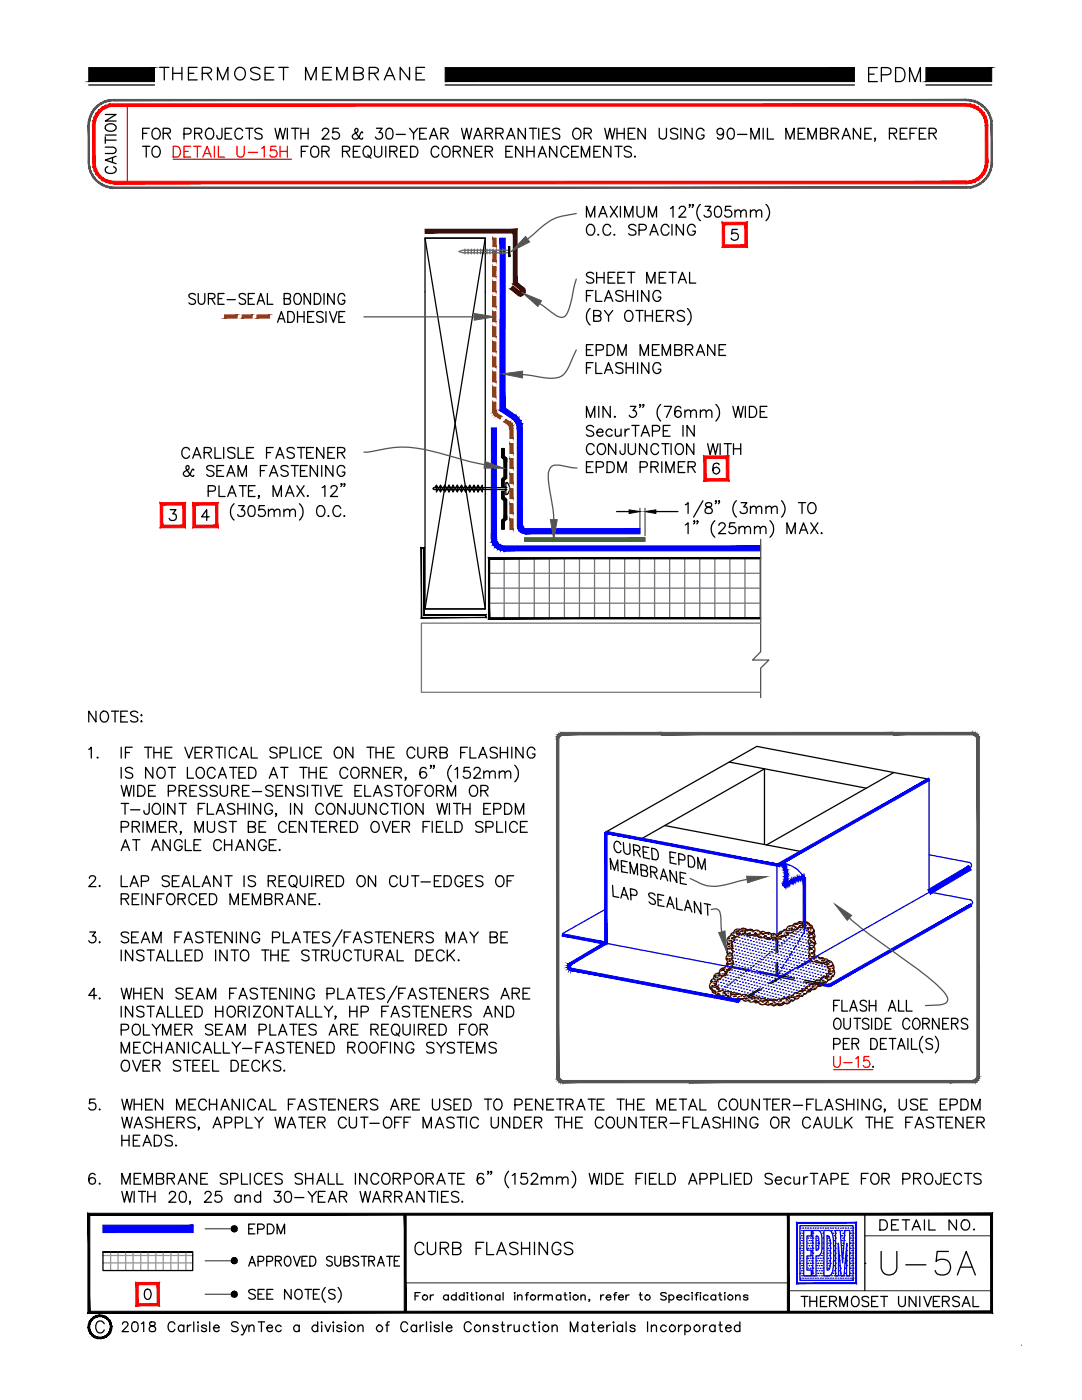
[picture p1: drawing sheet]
<svg xmlns="http://www.w3.org/2000/svg" width="216mm" height="279mm" viewBox="0 0 216 279" stroke-linecap="round" stroke-linejoin="round" font-family="sans-serif">
<defs><g id="words">
<text font-size="8.8" x="174.6" y="255.8">U-5A</text>
<text font-size="6.2" x="172.2" y="17.6">EPDM</text>
<g font-size="5.7">
<text x="30.7" y="17.3">THERMOSET MEMBRANE</text>
<text x="81.5" y="251.5">CURB FLASHINGS</text>
</g>
<g font-size="5.3">
<text x="24" y="36" transform="rotate(-90 24 36)">CAUTION</text>
<text x="20.8" y="222.6" transform="rotate(-90 20.8 222.6)">5.</text>
<text x="16.6" y="237.4">6.</text>
<text x="158.7" y="262.1">THERMOSET UNIVERSAL</text>
</g>
<g font-size="4.9">
<text x="48.3" y="247.3">EPDM</text>
<text x="174.3" y="246.6">DETAIL NO.</text>
</g>
</g></defs>
<!-- layer: INSULATION2 -->
<g fill="none" stroke="#767676" stroke-width=".25">
<path d="M97.6 114.4h54.2M97.6 117.4h54.2M100.6 111.4v12M103.6 111.4v12M106.6 111.4v12M109.6 111.4v12M112.6 111.4v12M115.6 111.4v12M118.6 111.4v12M121.6 111.4v12M124.6 111.4v12M127.6 111.4v12"/>
<path d="M130.6 111.4v12M133.6 111.4v12M136.6 111.4v12M139.6 111.4v12M142.6 111.4v12M145.6 111.4v12M148.6 111.4v12M151.7 111.4v12M97.6 120.4h54.2"/>
</g>
<!-- layer: SECURTAPE 1 -->
<path d="M104.7 107.3v.8l24-.8zM104.7 108.1l24-.8v.8z" fill="#1f7f00" stroke="#1f7f00" stroke-width=".2"/>
<!-- layer: NOTES -->
<g fill="none" stroke="#000" stroke-width=".25">
<path d="M28.5 26.6h.8M28.5 29.2h1.4M29.2 29.2v2.2M29.8 25.6h-1.3v2.2M30.5 25.9a.91 .91 0 0 1 1.2-.1 .91 .91 0 0 1 .3 1.2 .83 .83 0 0 1-.8 .8 .83 .83 0 0 1-.9-.8zM30.5 29.5a.91 .91 0 0 1 1.2-.1 .91 .91 0 0 1 .3 1.2 .83 .83 0 0 1-.8 .8 .83 .83 0 0 1-.9-.8zM32.6 26.6l1.2-.1 .2-.3-.1-.4-.4-.2h-.9v2.2M33.3 26.6l.7 1.2M36.7 26.7l1.2-.1 .2-.3-.1-.5-.4-.2h-.9v2.2M38.8 26.6l1.3-.1 .2-.3-.1-.4-.4-.2h-1v2.2M39.6 26.6l.7 1.2M41.2 25.9a.8 .8 0 0 1 .9-.3 .8 .8 0 0 1 .5 .8 .95 .95 0 0 1-.2 1.1 .95 .95 0 0 1-1 .2 1.34 1.34 0 0 1-.2-1.8z"/>
<path d="M44.3 25.6v1.6l-.2 .5-.4 .1a.56 .56 0 0 1-.4-.8M44.9 26.6h.8M46.2 25.6h-1.3v2.2h1.3M48.4 26.1a.79 .79 0 0 0-.9-.5 .79 .79 0 0 0-.6 .8 .95 .95 0 0 0 .2 1.1 .95 .95 0 0 0 1 .2l.3-.5M49 25.6h1.5M49.8 25.6v2.2M52.3 25.9a.83 .83 0 0 0-1.4 .2l.2 .3 .8 .3a.55 .55 0 0 1 .2 1 1.12 1.12 0 0 1-1.2-.2M54.9 25.6l.5 2.2 .5-2.2 .5 2.2 .6-2.2M57.3 25.6v2.2M58.2 25.6h1.4M58.9 25.6v2.2M60 26.6h1.5"/>
<path d="M60 25.6v2.2M60.1 30.2h.8M61.5 29.2h-1.4v2.2M61.5 25.6v2.2M62.2 29.5a.8 .8 0 0 1 .9-.3 .8 .8 0 0 1 .5 .8 .93 .93 0 0 1-.2 1.1 .93 .93 0 0 1-1 .2 1.49 1.49 0 0 1-.2-1.8zM64.2 30.2l1.3-.1a.47 .47 0 0 0 0-.8l-1.3-.1v2.2M64.3 26.1l.4-.5 .7 .1a.46 .46 0 0 1 .1 .7l-1.3 1.4h1.5M65 30.2l.7 1.2M67.5 25.6h-1l-.1 .9a.77 .77 0 0 1 1.2 0 .77 .77 0 0 1-.2 1.1 .77 .77 0 0 1-1.1-.3M68.3 30.2l1.3-.1a.47 .47 0 0 0 0-.8l-1.3-.1v2.2M69.1 30.2l.7 1.2M70.5 30.2h.8"/>
<path d="M71.9 29.2h-1.4v2.2h1.4M72.4 26.5l-.2-.2-.3 .3a1.22 1.22 0 0 1-1.2 1.2l-.2-.1a.52 .52 0 0 1 0-.9l.8-.5a.45 .45 0 0 0-.2-.7l-.2 .1a.72 .72 0 0 0 .2 1l.8 1 .3 .1 .2-.3M72.7 29.5a.91 .91 0 0 1 1.1-.1 .91 .91 0 0 1 .3 1.2 .83 .83 0 0 1-.8 .8 .83 .83 0 0 1-.9-.8zM73.4 30.9l.6 .7M74.7 29.2v1.6a.73 .73 0 0 0 .8 .6 .73 .73 0 0 0 .7-.6v-1.6M75.1 25.6h1.2l-.7 .8a.68 .68 0 0 1 .8 .8 .68 .68 0 0 1-.9 .6l-.4-.1-.2-.4M77 29.2v2.2M77.3 25.7a.7 .7 0 0 1 1 .3 1.95 1.95 0 0 1-.2 1.7 .76 .76 0 0 1-1-.4 1.84 1.84 0 0 1 .2-1.6zM77.8 30.2l1.3-.1 .1-.3-.1-.4-.4-.2h-.9v2.2M78.5 30.2l.7 1.2M79.1 26.8h1.8M79.9 30.2h.9"/>
<path d="M81.3 29.2h-1.4v2.2h1.4M81.7 25.6l.8 1 .9-1M81.9 29.2h.7a1.16 1.16 0 0 1 .8 1.1 1.16 1.16 0 0 1-.8 1.1h-.7zM82.5 26.6v1.2M83.7 26.6h.9M85.1 25.6h-1.4v2.2h1.4M85.7 27.8l.8-2.2 .8 2.2M86 27h1.1M87.6 29.7a.79 .79 0 0 0-1-.5 .79 .79 0 0 0-.6 .8 .95 .95 0 0 0 .2 1.1 .95 .95 0 0 0 1.1 .2l.3-.5M88 26.6l1.2-.1a.47 .47 0 0 0 0-.8l-1.2-.1v2.2M88.4 29.5a.8 .8 0 0 1 .9-.3 .8 .8 0 0 1 .5 .8 .93 .93 0 0 1-.2 1.1 .93 .93 0 0 1-1 .2 1.49 1.49 0 0 1-.2-1.8zM88.7 26.6l.7 1.2"/>
<path d="M90.4 30.2l1.3-.1a.47 .47 0 0 0 0-.8l-1.3-.1v2.2M91.2 30.2l.7 1.2M92.1 25.6l.5 2.2 .5-2.2 .5 2.2 .5-2.2M94 29.2v2.2l-1.4-2.2v2.2M94.5 27.8l.9-2.2 .8 2.2M94.8 27h1.1M94.8 30.2h.9M96.2 29.2h-1.4v2.2h1.4M96.8 26.6l1.3-.1a.47 .47 0 0 0 0-.8l-1.3-.1v2.2M96.8 30.2l1.3-.1a.47 .47 0 0 0 0-.8l-1.3-.1v2.2M97.6 26.6l.7 1.2M97.6 30.2l.7 1.2"/>
<path d="M98.9 26.6l1.3-.1 .2-.3-.1-.4-.4-.2h-1v2.2M99.7 26.6l.7 1.2M100.9 30.2h.8M101.1 27.8l.9-2.2 .8 2.2M101.4 27h1.1M102.2 29.2h-1.3v2.2h1.3M104.3 29.2v2.2l-1.4-2.2v2.2M104.8 25.6v2.2l-1.4-2.2v2.2M105.1 30.2h1.5M105.1 29.2v2.2M105.6 25.6h1.5M106.4 25.6v2.2"/>
<path d="M106.6 29.2v2.2M107.4 31.4l.8-2.2 .8 2.2M107.5 25.6v2.2M107.7 30.6h1M108.3 26.6h.8M109.7 25.6h-1.4v2.2h1.4M111.1 29.2v2.2l-1.4-2.2v2.2M111.7 25.9a.79 .79 0 0 0-.8-.3 .79 .79 0 0 0-.6 .5l.2 .3 .8 .3a.55 .55 0 0 1 .2 1 1.04 1.04 0 0 1-1.2-.2M113.5 29.7a.81 .81 0 0 0-1-.5 .81 .81 0 0 0-.6 .8 .95 .95 0 0 0 .2 1.1 .95 .95 0 0 0 1 .2l.4-.5M114.1 30.2h.8M114.5 25.9a.91 .91 0 0 1 1.2-.1 .91 .91 0 0 1 .2 1.2 .83 .83 0 0 1-.8 .8 .83 .83 0 0 1-.8-.8zM115.4 29.2h-1.3v2.2h1.3"/>
<path d="M116 31.4v-2.2l.9 2.2 .8-2.2v2.2M116.6 26.6l1.2-.1a.47 .47 0 0 0 0-.8l-1.2-.1v2.2M117.3 26.6l.7 1.2M118.5 30.2h.8M119.8 29.2h-1.3v2.2h1.3M120.7 25.6l.5 2.2 .5-2.2 .5 2.2 .5-2.2M121.9 29.2v2.2l-1.4-2.2v2.2M122.7 29.2h1.4M123.1 26.6h1.5M123.1 25.6v2.2M123.4 29.2v2.2M124.6 25.6v2.2"/>
<path d="M125.4 26.6h.8M126 29.5a.82 .82 0 0 0-1.4 .2l.2 .3 .8 .3a.55 .55 0 0 1 .2 1 1.04 1.04 0 0 1-1.2-.2M126.7 25.6h-1.3v2.2h1.3M126.7 31.1l-.1 .2h.2M128.7 25.6v2.2l-1.4-2.2v2.2M131.5 25.6v1.6a.73 .73 0 0 0 .8 .6 .73 .73 0 0 0 .7-.6v-1.6M135.2 25.9a.83 .83 0 0 0-1.4 .2l.2 .3 .8 .3a.55 .55 0 0 1 .3 1 1.12 1.12 0 0 1-1.3-.2M135.9 25.6v2.2M138.1 25.6v2.2l-1.4-2.2v2.2M140.5 26.1a.79 .79 0 0 0-.9-.5 .79 .79 0 0 0-.6 .8 .95 .95 0 0 0 .2 1.1 .95 .95 0 0 0 1 .2l.2-.2 .1-.5h-.5M144.4 26.3a.66 .66 0 0 1-1 .5 .66 .66 0 0 1-.2-1 .66 .66 0 0 1 1.1 .1 2.16 2.16 0 0 1-.2 1.8 .68 .68 0 0 1-1-.2M145.4 25.7a.66 .66 0 0 1 1 .3 1.95 1.95 0 0 1-.2 1.7 .71 .71 0 0 1-1-.4 1.54 1.54 0 0 1 .2-1.6z"/>
<path d="M147.2 26.8h1.8M149.8 27.8v-2.2l.8 2.2 .9-2.2v2.2M152.3 25.6v2.2M153.1 25.6v2.2h1.3M156.8 27.8v-2.2l.9 2.2 .8-2.2v2.2M159.3 26.6h.8M160.6 25.6h-1.3v2.2h1.3M161.2 27.8v-2.2l.9 2.2 .8-2.2v2.2M163.7 26.6l1.2-.1a.47 .47 0 0 0 0-.8l-1.2-.1v2.2h.9a.57 .57 0 0 0 .6-.6 .57 .57 0 0 0-.6-.6M165.9 26.6l1.2-.1a.47 .47 0 0 0 0-.8l-1.2-.1v2.2M166.6 26.6l.7 1.2M168 27.8l.8-2.2 .9 2.2"/>
<path d="M168.3 27h1M171.7 25.6v2.2l-1.4-2.2v2.2M172.6 26.6h.8M173.9 25.6h-1.3v2.2h1.3M174.7 27.7h-.2l.1-.2 .1 .2-.2 .5M177.5 26.6l1.2-.1a.47 .47 0 0 0 0-.8l-1.2-.1v2.2M178.2 26.6l.7 1.2M179.6 26.6h.8M181 25.6h-1.4v2.2h1.4M181.6 26.6h.8M182.9 25.6h-1.3v2.2M183.4 26.6h.8"/>
<path d="M184.8 25.6h-1.4v2.2h1.4M185.4 26.6l1.2-.1a.47 .47 0 0 0 0-.8l-1.2-.1v2.2M186.1 26.6l.7 1.2M39 58.9a.72 .72 0 0 0-.7-.4 .72 .72 0 0 0-.6 .6l.4 .4a1.04 1.04 0 0 1 .9 .6v.3a.84 .84 0 0 1-1.3 0M39.6 58.6v1.5a.66 .66 0 0 0 .6 .6 .66 .66 0 0 0 .7-.6v-1.5M41.6 59.6h.8a.51 .51 0 0 0 .5-.5 .51 .51 0 0 0-.5-.5h-.8v2.1M42.2 59.6l.7 1.1M43.5 59.6h.8M44.7 58.6h-1.2v2.1h1.2M45.3 59.8h1.7M49 58.9a.69 .69 0 0 0-.7-.4 .69 .69 0 0 0-.6 .6l.4 .4 .5 .2a.58 .58 0 0 1 .4 .7 .8 .8 0 0 1-1.3 0M49.5 59.6h.8"/>
<path d="M50.8 58.6h-1.3v2.1h1.3M53.4 58.6v2.1h1.1M56.7 59.6l1.1-.1 .2-.3a.52 .52 0 0 0-.5-.6h-.8v2.1h.8a.58 .58 0 0 0 .5-.5 .58 .58 0 0 0-.5-.6M59 58.7l.6-.1a1.29 1.29 0 0 1 0 2.1h-.4a1.37 1.37 0 0 1-.2-2zM61.9 58.6v2.1l-1.2-2.1v2.1M62.7 58.6h.6a1.18 1.18 0 0 1 .8 1.1 1.18 1.18 0 0 1-.8 1h-.6zM64.7 58.6v2.1M66.7 58.6v2.1l-1.3-2.1v2.1M68.8 59.1a.69 .69 0 0 0-.8-.5 .69 .69 0 0 0-.5 .8v.5a.69 .69 0 0 0 .6 .8 .69 .69 0 0 0 .7-.8h-.5M117 43.3v-2.1l.8 2.1 .9-2.1v2.1M117 59h.8M117.2 45.1l.2-.2a.98 .98 0 0 1 1.2 .3 .98 .98 0 0 1-.1 1.2 .78 .78 0 0 1-.8 .5 .78 .78 0 0 1-.7-.8v-.5z"/>
<path d="M118.3 58h-1.3v2.1M118.5 54.7a.79 .79 0 0 0-.8-.4 .79 .79 0 0 0-.7 .6l.4 .4a1.14 1.14 0 0 1 1.1 .6v.3a.97 .97 0 0 1-1.5 0M118.9 58v2.1h1.2M119.1 54.3v2.2M119.1 55.4h1.4M119.4 46.8h-.1h.2M119.5 43.3l.8-2.1 .8 2.1M119.8 42.6h1M120.5 54.3v2.2M120.9 59.4h1.1M121.3 55.4h.8M121.8 41.2l1.4 2.1"/>
<path d="M121.8 45.3a.74 .74 0 0 0-1.1-.4 1.27 1.27 0 0 0 .2 2l.7-.1 .2-.4M122.6 46.8v.1l.1-.1M122.7 54.3h-1.4v2.2h1.4M123.2 41.2l-1.4 2.1M123.3 55.4h.8M123.8 41.2v2.1M124.3 58.3a.83 .83 0 0 0-1.4 .2l.2 .3 .8 .3a.55 .55 0 0 1 .2 .9 .97 .97 0 0 1-1.2-.2M124.6 54.3h-1.3v2.2h1.3M124.6 43.3v-2.1l.8 2.1 .9-2.1v2.1M124.9 58v2.1M124.9 59h1.5M125.2 54.3h1.5"/>
<path d="M126 54.3v2.2M126.4 58v2.1M126.9 45.1a.79 .79 0 0 0-.8-.4 .79 .79 0 0 0-.7 .6l.5 .4a1.14 1.14 0 0 1 1 .6v.3a.97 .97 0 0 1-1.5 0M127.1 41.2v1.5a.73 .73 0 0 0 .7 .6 .73 .73 0 0 0 .7-.6v-1.5M127.2 58v2.1M127.5 45.9h1a.57 .57 0 0 0 .5-.6 .57 .57 0 0 0-.5-.5h-1v2.1M129 56.5v-2.2l.9 2.2 .8-2.2v2.2M129.4 43.3v-2.1l.8 2.1 .8-2.1v2.1M129.5 58v2.1l-1.5-2.1v2.1M129.7 46.9l.8-2.1 .8 2.1M130 46.2h1M131.5 55.4h.8"/>
<path d="M131.8 58.5a.81 .81 0 0 0-.9-.5 .81 .81 0 0 0-.6 .8 .96 .96 0 0 0 .2 1 .96 .96 0 0 0 1 .2l.3-.4v-.3h-.5M132.9 54.3h-1.4v2.2h1.4M133.5 45.3a.8 .8 0 0 0-.9-.5 .8 .8 0 0 0-.7 .8 .96 .96 0 0 0 .3 1.1 .96 .96 0 0 0 1 .1l.3-.4M133.5 54.3h1.4M133.8 41.6l.5-.4v2.1M134.1 44.8v2.1M134.2 54.3v2.2M135.4 56.5l.8-2.2 .8 2.2M135.5 41.7l.4-.5 .7 .1a.46 .46 0 0 1 .1 .7l-1.3 1.3h1.5M135.7 55.8h1M136.4 44.8v2.1l-1.5-2.1v2.1M137.6 54.3v2.2h1.2"/>
<path d="M137.7 40.9h-.2h.2l-.2 .5M138.3 40.9h-.2h.2l-.2 .5M138.7 45.3a.8 .8 0 0 0-.9-.5 .8 .8 0 0 0-.6 .8 .96 .96 0 0 0 .2 1.1 .96 .96 0 0 0 1 .1l.3-.4v-.3h-.5M139.8 40.8a2.19 2.19 0 0 0 0 3.3M140.7 41.2h1.1l-.6 .8a.68 .68 0 0 1 .7 .8 .68 .68 0 0 1-.9 .5h-.3l-.2-.3M142.8 41.3a.66 .66 0 0 1 1.1 .3 1.63 1.63 0 0 1-.2 1.7 .73 .73 0 0 1-1.1-.3 1.9 1.9 0 0 1 .2-1.7zM145.9 41.2h-1.1l-.1 .9a.76 .76 0 0 1 1.2 0 .76 .76 0 0 1-.2 1.2 .76 .76 0 0 1-1.1-.3M146.7 42.3l.5-.4 .5 .1 .1 1.3M146.7 41.9v1.4M147.1 45.8h-1l-.1 .9a.76 .76 0 0 1 1.1 0 .76 .76 0 0 1-.1 1.1 .76 .76 0 0 1-1.1-.3M147.8 42.3l.5-.4 .5 .1 .1 1.3M149.7 42.3l.6-.4 .5 .1 .1 1.3"/>
<path d="M149.7 41.9v1.4M150.9 42.3l.5-.4 .5 .1 .1 1.3M152.8 40.8a2.19 2.19 0 0 1 0 3.3M51.3 60.7l.7-2.1 .8 2.1M51.6 60h.9M55.4 64.3l.7-2.1 .8 2.1M55.7 63.6h.9M57.4 62.2a1.16 1.16 0 0 1 1.3 .6 1.16 1.16 0 0 1-.4 1.4l-.9 .1zM59.4 62.2v2.1M59.4 63.2h1.3M60.7 62.2v2.1M61.4 63.2h.8"/>
<path d="M62.6 62.2h-1.2v2.1h1.2M64.5 62.5a.72 .72 0 0 0-.7-.4 .72 .72 0 0 0-.6 .6l.1 .3 1 .4a.51 .51 0 0 1 .2 .6 .51 .51 0 0 1-.5 .3l-.7-.1-.1-.2M65 62.2v2.1M65.8 62.2l.7 2.1 .7-2.1M67.6 63.2h.7M68.8 62.2h-1.2v2.1h1.2M117 69.8h.8M117 73.4h.8M117.7 61.6a2.19 2.19 0 0 0 0 3.2M118.3 68.8h-1.3v2.1h1.3M118.3 72.4h-1.3v2.1M118.5 63l1.2-.1a.47 .47 0 0 0 0-.8l-1.2-.1v2.1l1.2-.1a.58 .58 0 0 0 0-.9l-.3-.1"/>
<path d="M118.9 72.4v2.1h1.2M119 69.9l1.2-.1a.58 .58 0 0 0 0-.9l-1.2-.1v2.1M120.6 74.5l.8-2.1 .9 2.1M120.6 60.1l.8-2.1 .9 2.1M120.6 62l.8 1 .9-1M120.9 73.8h1.1M121.1 68.8h.7a1.15 1.15 0 0 1 .8 1.1 1.15 1.15 0 0 1-.8 1h-.7zM121.4 63v1.1M123.3 70.9v-2.1l.8 2.1 .8-2.1v2.1M124.3 72.7a.83 .83 0 0 0-1.4 .2l.4 .4 .6 .2a.6 .6 0 0 1 .4 .7 .97 .97 0 0 1-1.4 0M124.9 73.4h1.5M124.9 72.4v2.1"/>
<path d="M125 62.1a1.04 1.04 0 0 1 1.3 .4 1.04 1.04 0 0 1-.2 1.3 .8 .8 0 0 1-.9 .3 .8 .8 0 0 1-.6-.8 1.21 1.21 0 0 1 .4-1.2zM126.4 72.4v2.1M126.9 62h1.4M127.2 72.4v2.1M127.6 62v2.1M127.7 70.9v-2.1l.8 2.1 .9-2.1v2.1M128.7 62v2.1M128.7 63h1.5M129.5 72.4v2.1l-1.5-2.1v2.1M130.2 69.8h.8M130.2 62v2.1M131 63h.8"/>
<path d="M131.5 68.8h-1.3v2.1h1.3M131.8 72.9a.81 .81 0 0 0-.9-.5 .81 .81 0 0 0-.6 .8 .91 .91 0 0 0 .2 1.1 .91 .91 0 0 0 1.2-.1l.1-.5h-.5M132.1 70.9v-2.1l.9 2.1 .8-2.1v2.1M132.3 62h-1.3v2.1h1.3M133 63h.9a.58 .58 0 0 0 .5-.6l-.5-.4h-.9v2.1M133.7 63l.7 1.1M134.6 69.8h.9a.58 .58 0 0 0 .6-.6l-.2-.3-1.3-.1v2.1l1.3-.1a.58 .58 0 0 0 0-.9l-.4-.1M136.6 62.3a.8 .8 0 0 0-.8-.4 .8 .8 0 0 0-.7 .6l.3 .3 .8 .3a.55 .55 0 0 1 .2 .9 1.04 1.04 0 0 1-1.3-.2M136.8 69.8h.9a.58 .58 0 0 0 .5-.6l-.2-.3-1.2-.1v2.1M137.2 61.6a2.19 2.19 0 0 1 0 3.2M137.5 69.8l.7 1.1M139 70.9l.8-2.1 .8 2.1"/>
<path d="M139.2 70.2h1.1M142.6 68.8v2.1l-1.4-2.1v2.1M143.5 69.8h.8M144.8 68.8h-1.3v2.1h1.3M37.8 89.8a.78 .78 0 0 0-.9-.5 .78 .78 0 0 0-.6 .8 .95 .95 0 0 0 .2 1 .95 .95 0 0 0 1 .2l.3-.3M38.5 91.5l.8-2.2 .8 2.2M38.7 93.8l-.2-.2-.5 .8a.76 .76 0 0 1-.6 .7 .76 .76 0 0 1-.8-.5l.2-.5 .7-.4a.44 .44 0 0 0 .2-.4 .44 .44 0 0 0-.3-.4l-.2 .1a.72 .72 0 0 0 .2 1l.8 .9 .3 .2 .2-.2M38.7 90.7h1.1M40.7 90.3l1.3-.1a.47 .47 0 0 0 0-.8l-1.3-.1v2.2M41.5 90.3l.7 1.2M41.5 98l1.3-.1a.58 .58 0 0 0 0-.9l-1.3-.1v2.2M42.7 93.2a.82 .82 0 0 0-1.5 .2l.4 .4 .7 .2a.55 .55 0 0 1 .2 .9 .9 .9 0 0 1-1.3-.2"/>
<path d="M42.9 89.3v2.2h1.2M43.3 93.9h.8M43.7 96.9v2.2h1.2M44.6 92.9h-1.3v2.2h1.3M44.6 89.3v2.2M45.3 95.1l.8-2.2 .8 2.2M45.4 99.1l.9-2.2 .8 2.2M45.6 94.3h1M45.8 98.4h1M46.9 89.6a.83 .83 0 0 0-1.5 .2l.2 .3 .9 .3a.55 .55 0 0 1 .2 .9 .97 .97 0 0 1-1.3-.2M47.5 89.3v2.2h1.2M47.5 95.1v-2.2l.8 2.2 .9-2.2v2.2"/>
<path d="M47.7 96.9h1.5M48.4 96.9v2.2M49.2 90.3h.9M49.6 97.9h.8M50.6 89.3h-1.4v2.2h1.4M50.9 96.9h-1.3v2.2h1.3M51.7 99l-.1 .1-.1-.1h.2l-.2 .5M52 93.9h.8M53.2 90.3h.8M53.3 92.9h-1.3v2.2M53.8 95.1l.8-2.2 .8 2.2M54.1 94.3h1"/>
<path d="M54.5 89.3h-1.3v2.2M54.5 99.1v-2.2l.8 2.2 .8-2.2v2.2M55 91.5l.9-2.2 .8 2.2M55.3 90.7h1.1M57 99.1l.8-2.2 .8 2.2M57.3 98.4h1M57.5 93.2a.82 .82 0 0 0-1.4 .2l.4 .4 .6 .2a.55 .55 0 0 1 .2 .9 .9 .9 0 0 1-1.2-.2M58.1 92.9h1.4M58.7 89.6a.82 .82 0 0 0-1.4 .2l.1 .2 .3 .2a1.14 1.14 0 0 1 1 .6v.3a.89 .89 0 0 1-1.4 0M58.8 92.9v2.2M59.2 96.9l1.5 2.2M59.4 89.3h1.4"/>
<path d="M60 93.9h.8M60.1 89.3v2.2M60.7 96.9l-1.5 2.2M61.2 90.3h.8M61.3 92.9h-1.3v2.2h1.3M61.4 98.9v.2l.1-.1M62.5 89.3h-1.3v2.2h1.3M63.3 92.9v2.2l-1.4-2.2v2.2M64.2 92.9v2.2M64.3 97.3l.5-.4v2.2M64.6 89.3v2.2l-1.4-2.2v2.2M65.4 90.3h.9"/>
<path d="M66.1 97.4v-.3a.75 .75 0 0 1 1.1 0 .65 .65 0 0 1-.2 .9l-1.1 1.1h1.5M66.4 92.9v2.2l-1.4-2.2v2.2M66.8 89.3h-1.4v2.2h1.4M67.4 90.3l1.2-.1a.47 .47 0 0 0 0-.8l-1.2-.1v2.2M68.1 90.3l.7 1.2M68.2 96.6l-.1 .1-.1-.1h.2l-.2 .5M68.8 93.4a.78 .78 0 0 0-.9-.5 .78 .78 0 0 0-.6 .8 1.03 1.03 0 0 0 1 1.4 .74 .74 0 0 0 .5-.9h-.5M68.8 96.6l-.1 .1-.1-.1h.2l-.2 .5M117 83.3v-2.2l.8 2.2 .9-2.2v2.2M117 93.2h.8M118.3 92.1h-1.3v2.2h1.3M118.5 85.2a.79 .79 0 0 0-.8-.3 .79 .79 0 0 0-.7 .6l.4 .3a1.14 1.14 0 0 1 1.1 .7v.3a.97 .97 0 0 1-1.5 0"/>
<path d="M118.5 89.1a.78 .78 0 0 0-.8-.6 .78 .78 0 0 0-.7 .9 1.03 1.03 0 0 0 1 1.3l.5-.5M119 93.2h1.2a.58 .58 0 0 0 0-1l-1.2-.1v2.2M119.1 86.3h1.2a.64 .64 0 0 0-.7-.7 .64 .64 0 0 0-.5 .9 .66 .66 0 0 0 .5 .6 .66 .66 0 0 0 .7-.3M119.5 81.1v2.2M119.6 88.6a1.03 1.03 0 0 1 1.2 .5 1.03 1.03 0 0 1-.2 1.3 .79 .79 0 0 1-.9 .3 .79 .79 0 0 1-.5-.8 1.2 1.2 0 0 1 .4-1.3zM121.1 92.1h.7a1.15 1.15 0 0 1 .8 1.1 1.15 1.15 0 0 1-.8 1.1h-.7zM121.8 81.1v2.2l-1.5-2.2v2.2M122.1 86a.68 .68 0 0 0-1-.1 .68 .68 0 0 0 0 1 .68 .68 0 0 0 1-.1M122.7 83.1l-.1 .1 .1 .1 .1-.1M122.8 85.6l.1 1.4 .5 .1 .5-.4M122.9 88.5v2.2l-1.5-2.2v2.2M123.3 94.3v-2.2l.8 2.2 .8-2.2v2.2"/>
<path d="M123.9 85.6v1.5M124.7 88.5v1.7a.57 .57 0 0 1-.6 .5l-.3-.2-.1-.5M124.7 85.6v1.5M125.4 88.5v1.6a.72 .72 0 0 0 .7 .6 .72 .72 0 0 0 .7-.6v-1.6M125.6 85.6a.79 .79 0 0 0-.9 .7M125.8 81.1h1.1l-.6 .8a.72 .72 0 0 1 .7 1 .72 .72 0 0 1-1.2 .3l-.2-.3M126.1 84.9h1.4M126.8 84.9v2.2M127.7 93.2h1h.3l.2-.3a.6 .6 0 0 0-.5-.8h-1v2.2M127.8 80.8l-.1 .1-.1-.1h.2l-.2 .5M127.9 87.1l.8-2.2 .9 2.2M128.2 86.3h1.1"/>
<path d="M128.5 80.8l-.2 .1-.1-.1h.3l-.3 .5M129 88.5v2.2l-1.4-2.2v2.2M129.9 93.2h.9a.51 .51 0 0 0 .4-.8l-.4-.3h-.9v2.2M130.2 86h.9a.57 .57 0 0 0 .5-.5 .57 .57 0 0 0-.5-.6h-.9v2.2M130.6 93.2l.7 1.1M131.4 89.1a.78 .78 0 0 0-.9-.6 .78 .78 0 0 0-.6 .9 1.03 1.03 0 0 0 1 1.3l.5-.5M131.8 80.7a2.23 2.23 0 0 0 0 3.3M132.1 88.5h1.4M132.1 92.1v2.2M132.3 86h.9M132.6 81.1h1.4l-1 2.2M132.8 88.5v2.2"/>
<path d="M132.9 94.3v-2.2l.8 2.2 .8-2.2v2.2M133.7 84.9h-1.4v2.2h1.4M133.9 88.5v2.2M134.9 88.8a.8 .8 0 0 1 .9-.2 .8 .8 0 0 1 .6 .8 .95 .95 0 0 1-.2 1 .95 .95 0 0 1-1.1 .2 1.3 1.3 0 0 1-.2-1.8zM135.4 93.2h.8M135.9 81.4a.6 .6 0 0 0-1-.2 1.33 1.33 0 0 0 .3 2.1 .68 .68 0 0 0 .8-.6 .68 .68 0 0 0-.6-.7 .68 .68 0 0 0-.8 .6M136.3 84.9v2.2M136.7 82.2l.5-.4 .5 .1 .1 1.4M136.7 92.1h-1.3v2.2h1.3M136.7 81.8v1.5M137.3 93.2h.9l.5-.3a.5 .5 0 0 0-.2-.7l-1.2-.1v2.2M137.8 82.2l.5-.4 .5 .1 .2 1.4"/>
<path d="M138 93.2l.7 1.1M138.4 88.5v2.2l-1.4-2.2v2.2M138.5 84.9v2.2l-1.4-2.2v2.2M139.8 82.2l.5-.4 .5 .1 .1 1.4M139.8 81.8v1.5M140.3 99.9l-1.9 3.3M140.9 82.2l.5-.4 .5 .1 .1 1.4M141.2 88.5l.5 2.2 .6-2.2 .5 2.2 .5-2.2M142.8 80.7a2.23 2.23 0 0 1 0 3.3M143.5 92.7a.64 .64 0 0 0-1.2 .1 1.61 1.61 0 0 0 .3 1.7 .68 .68 0 0 0 1-.3 .68 .68 0 0 0-.5-.9 .68 .68 0 0 0-.8 .6M143.7 88.5v2.2M144.5 88.5h1.4"/>
<path d="M145.2 88.5v2.2M146.2 81.1l.6 2.2 .5-2.2 .5 2.2 .5-2.2M146.4 88.5v2.2M146.4 89.6h1.4M147 99.9a2.19 2.19 0 0 0 0 3.3M147.8 88.5v2.2M148.7 81.1v2.2M149.5 81.1h.8a1.18 1.18 0 0 1 .7 1.1 1.18 1.18 0 0 1-.7 1.1h-.8zM151.7 82.2h.8M153 81.1h-1.3v2.2h1.3M155.9 99.9a2.19 2.19 0 0 1 0 3.3M34 101.7h1.1l-.6 .9a.68 .68 0 0 1 .7 .8 .68 .68 0 0 1-.9 .5l-.3-.1-.2-.4"/>
<path d="M41.8 103.2h-1.6l1-1.5v2.2M46.7 100.5a2.19 2.19 0 0 0 0 3.3M47.6 100.9h1.1l-.6 .9a.68 .68 0 0 1 .8 .7 .68 .68 0 0 1-1 .6l-.3-.1-.2-.3M49.8 101a.69 .69 0 0 1 1 .3 1.9 1.9 0 0 1-.2 1.7 .73 .73 0 0 1-1-.3 1.72 1.72 0 0 1 .2-1.7zM52.8 100.9h-1.1l-.1 .9a.77 .77 0 0 1 1.2 0 .77 .77 0 0 1-.1 1.2 .77 .77 0 0 1-1.2-.3M53.6 102.1l.5-.5 .5 .2 .1 1.3M53.6 101.6v1.5M54.7 102.1l.5-.5 .6 .2 .1 1.3M56.7 102.1l.5-.5 .5 .2 .1 1.3M56.7 101.6v1.5M57.8 102.1l.5-.5 .5 .2 .1 1.3M59.7 100.5a2.19 2.19 0 0 1 0 3.3"/>
<path d="M63.3 101.2l.3-.2a1.04 1.04 0 0 1 1.2 .5 1.04 1.04 0 0 1-.2 1.3 .8 .8 0 0 1-.9 .2 .8 .8 0 0 1-.5-.7zM65.5 102.9l-.1 .1h.2M68 101.5a.8 .8 0 0 0-.9-.6 .8 .8 0 0 0-.7 .9 .96 .96 0 0 0 .3 1 .96 .96 0 0 0 1 .2l.3-.4M68.7 102.9l-.1 .1h.2M136.8 100.7l.5-.4v2.2M136.8 104.8l.5-.5v2.2M138.6 104h-.2l.1-.1 .1 .1-.2 .5M139.2 104h-.2l.1-.1 .1 .1-.2 .5M140.9 100.4l-.1 .4a1.25 1.25 0 0 0 1 .6 .61 .61 0 0 1 .1 1h-1a.65 .65 0 0 1-.2-.7 .65 .65 0 0 1 .6-.5h.4a.47 .47 0 0 0 .2-.8l-.3-.1zM142.6 103.9a2.23 2.23 0 0 0 0 3.3M142.9 100h-.2h.2l-.2 .5M143.4 104.8l.5-.5 .6 .2a.46 .46 0 0 1 .1 .7l-1.2 1.3h1.4"/>
<path d="M143.6 100h-.2h.2l-.2 .5M146.7 104.3h-1.1l-.1 1a.77 .77 0 0 1 1.2-.1 .77 .77 0 0 1-.1 1.2 .77 .77 0 0 1-1.2-.3M147.5 105.5l.5-.4 .5 .1 .1 1.3M147.5 105.1v1.4M147.9 100.3h1.1l-.6 .9a.68 .68 0 0 1 .7 .8 .68 .68 0 0 1-.9 .5l-.3-.1-.2-.3M148.6 105.5l.5-.4 .5 .1 .1 1.3M149.7 101.5l.6-.5 .5 .2 .1 1.3M149.7 101v1.5M150.6 105.5l.5-.4 .5 .1 .1 1.3M150.6 105.1v1.4M150.9 101.5l.5-.5 .5 .2 .1 1.3M151.7 105.5l.5-.4 .5 .1 .1 1.3"/>
<path d="M152.8 101.5l.5-.5 .6 .2v1.3M152.8 101v1.5M153.6 103.9a2.23 2.23 0 0 1 0 3.3M153.9 101.5l.6-.5 .5 .2 .1 1.3M157 106.5v-2.2l.9 2.2 .8-2.2v2.2M159.3 100.3h1.5M159.5 106.5l.8-2.2 .9 2.2M159.8 105.8h1M160 100.3v2.2M161.6 100.4a1.04 1.04 0 0 1 1.2 .5 1.04 1.04 0 0 1-.2 1.3 .8 .8 0 0 1-.9 .3 .8 .8 0 0 1-.5-.8 1.21 1.21 0 0 1 .4-1.3zM161.8 104.3l1.4 2.2M163.2 104.3l-1.4 2.2"/>
<path d="M163.9 106.3v.2l.2-.1M17.7 149.5l.5-.4v2.2M19.1 141.9v2.2l-1.4-2.2v2.2M19.5 151.1l-.1 .1h.2M20.2 142.2a.91 .91 0 0 1 1.2-.1 .91 .91 0 0 1 .2 1.2 .83 .83 0 0 1-.8 .8 .83 .83 0 0 1-.8-.8zM22.2 141.9h1.5M23 141.9v2.2M24.1 143h.8M24.2 156.7l.5 2.2 .5-2.2 .6 2.2 .5-2.2M24.2 149.1v2.2M24.2 153.1v2.2M25 150.2h.8"/>
<path d="M25.5 141.9h-1.4v2.2h1.4M26.4 149.1h-1.4v2.2M26.5 153.4a.82 .82 0 0 0-1.5 .3l.2 .3 .8 .3a.52 .52 0 0 1 .5 .4 .52 .52 0 0 1-.2 .5 1.04 1.04 0 0 1-1.3-.2M26.7 156.7v2.2M27.5 142.2a.82 .82 0 0 0-1.5 .2l.3 .4 .8 .3a.52 .52 0 0 1 .4 .4 .52 .52 0 0 1-.2 .5 1.04 1.04 0 0 1-1.3-.2M27.5 156.7h.7a1.16 1.16 0 0 1 .8 1.1 1.16 1.16 0 0 1-.8 1.1h-.7zM28.2 142.6l.1 .2-.1 .1zM28.2 143.9l.1 .1-.1 .1zM28.8 149.1h1.5M29.6 149.1v2.2M29.6 157.8h.9M30.5 153.1v2.2l-1.4-2.2v2.2"/>
<path d="M30.7 150.2h1.4M30.7 149.1v2.2M31 156.7h-1.4v2.2h1.4M31.5 153.4a.91 .91 0 0 1 1.2 0 .91 .91 0 0 1 .2 1.1 .83 .83 0 0 1-.8 .8 .83 .83 0 0 1-.8-.8zM32.1 149.1v2.2M32.9 150.2h.9M33.6 157.9h.9a.57 .57 0 0 0 .5-.6 .57 .57 0 0 0-.5-.6h-.9v2.2M33.6 153.1h1.4M34.3 149.1h-1.4v2.2h1.4M34.3 153.1v2.2M35.7 157.8h1a.58 .58 0 0 0 .5-.6l-.5-.5h-1v2.2M36.5 157.8l.7 1.1"/>
<path d="M36.9 149.1l.8 2.2 .8-2.2M37.4 153.1v2.2h1.2M37.9 157.8h.8M38.9 150.2h.9M39.2 156.7h-1.3v2.2h1.3M39.3 153.4a.91 .91 0 0 1 1.2 0 .91 .91 0 0 1 .3 1.1 .83 .83 0 0 1-.8 .8 .83 .83 0 0 1-.9-.8zM40.3 149.1h-1.4v2.2h1.4M40.9 150.2l1.2-.1a.47 .47 0 0 0 0-.8l-1.2-.2v2.2M41.3 157.1a.8 .8 0 0 0-.8-.4 .8 .8 0 0 0-.7 .6l.3 .3 .8 .3a.52 .52 0 0 1 .4 .4 .52 .52 0 0 1-.2 .5 1.04 1.04 0 0 1-1.3-.2M41.6 150.2l.7 1.1M42.9 153.7a.81 .81 0 0 0-.9-.6 .81 .81 0 0 0-.6 .9 .96 .96 0 0 0 .2 1 .96 .96 0 0 0 1 .2l.3-.4M43 149.1h1.5"/>
<path d="M43.4 157.1a.8 .8 0 0 0-.8-.4 .8 .8 0 0 0-.7 .6l.2 .3 .8 .3a.55 .55 0 0 1 .3 .9 1.04 1.04 0 0 1-1.3-.2M43.6 155.3l.8-2.2 .8 2.2M43.7 149.1v2.2M43.9 154.6h1M44 156.7v1.6a.73 .73 0 0 0 .7 .6 .73 .73 0 0 0 .7-.6v-1.6M44.9 149.1v2.2M45.8 153.1h1.5M46.2 157.8h1a.58 .58 0 0 0 .5-.6l-.5-.5h-1v2.2M46.5 153.1v2.2M47 157.8l.7 1.1M47.3 149.7a.78 .78 0 0 0-.9-.6 .78 .78 0 0 0-.7 .9 .93 .93 0 0 0 .2 1 .93 .93 0 0 0 1.1 .2l.3-.4M47.7 154.2h.8"/>
<path d="M47.9 151.3l.8-2.2 .8 2.2M48.2 150.6h1M48.4 157.8h.8M49 153.1h-1.3v2.2h1.3M49.6 153.1h.7a1.16 1.16 0 0 1 .8 1.1 1.16 1.16 0 0 1-.8 1.1h-.7zM49.7 156.7h-1.3v2.2h1.3M50.1 149.1v2.2h1.3M50.3 158h1.9M53.7 155.3l.9-2.2 .8 2.2M54 154.6h1.1M54.5 157.1a.8 .8 0 0 0-.8-.4 .8 .8 0 0 0-.7 .6l.2 .3 .8 .3a.52 .52 0 0 1 .5 .4 .52 .52 0 0 1-.3 .5 1.04 1.04 0 0 1-1.2-.2M55.1 157.8h.8"/>
<path d="M55.3 149.5a.79 .79 0 0 0-.8-.4 .79 .79 0 0 0-.6 .6l.1 .3 .9 .3a.55 .55 0 0 1 .2 .9 1.04 1.04 0 0 1-1.2-.2M55.9 150.3h.9a.57 .57 0 0 0 .6-.6 .57 .57 0 0 0-.6-.6h-.9v2.2M56 153.1h1.5M56.4 156.7h-1.3v2.2h1.3M56.7 153.1v2.2M58.1 149.1v2.2h1.2M58.5 156.7v2.2l-1.5-2.2v2.2M59.8 149.1v2.2M59.8 153.1h1.5M60.6 153.1v2.2M60.7 157.1a.81 .81 0 0 0-.8-.4 .81 .81 0 0 0-.6 .6l.2 .3 .8 .3a.55 .55 0 0 1 .3 .9 1.12 1.12 0 0 1-1.3-.2M61.4 156.7v2.2"/>
<path d="M61.7 154.2h1.4M61.7 153.1v2.2M62.2 149.7a.8 .8 0 0 0-.9-.6 .8 .8 0 0 0-.7 .9 .95 .95 0 0 0 .2 1 .95 .95 0 0 0 1.1 .2l.3-.4M62.2 156.7h1.4M62.8 150.2h.8M62.9 156.7v2.2M63.1 153.1v2.2M63.9 154.2h.8M64 156.7v2.2M64.1 149.1h-1.3v2.2h1.3M64.9 156.7l.8 2.2 .8-2.2M65.2 153.1h-1.3v2.2h1.3"/>
<path d="M66.9 149.5l.4-.4a1.15 1.15 0 0 1 1.1 .8 1.15 1.15 0 0 1-.4 1.3 1.04 1.04 0 0 1-1.3-.4 1.04 1.04 0 0 1 .2-1.3zM66.9 157.8h.8M68.3 156.7h-1.4v2.2h1.4M69.4 153.7a.81 .81 0 0 0-.9-.6 .81 .81 0 0 0-.7 .9 .95 .95 0 0 0 .2 1 .95 .95 0 0 0 1.1 .2l.3-.4M70.2 153.4a.91 .91 0 0 1 1.2 0 .91 .91 0 0 1 .2 1.1 .83 .83 0 0 1-.8 .8 .83 .83 0 0 1-.8-.8zM70.4 149.1v2.2l-1.4-2.2v2.2M70.8 157.8h.8M72.2 156.7h-1.4v2.2h1.4M72.3 154.2l1.2-.1a.47 .47 0 0 0 0-.8l-1.2-.2v2.2M72.8 156.7v2.2h1.2M73 154.2l.7 1.1M73.2 149.1h1.4"/>
<path d="M73.9 149.1v2.2M74.5 158.9l.9-2.2 .8 2.2M74.9 158.2h1M75 150.2h1.5M75 149.1v2.2M75.9 153.1v2.2l-1.5-2.2v2.2M76.5 149.1v2.2M76.7 154.2h.8M77.3 150.2h.8M78 153.1h-1.3v2.2h1.3M78.2 157.1a.8 .8 0 0 0-.7-.4 .8 .8 0 0 0-.7 .6l.2 .3 .8 .3a.55 .55 0 0 1 .2 .9 1.04 1.04 0 0 1-1.2-.2M78.6 149.1h-1.3v2.2h1.3"/>
<path d="M78.6 154.2l1.3-.1a.47 .47 0 0 0 0-.8l-1.3-.2v2.2M78.8 156.7h1.5M79.3 154.2l.8 1.1M79.6 156.7v2.2M80.9 157.1a.79 .79 0 0 1 .9-.3 .79 .79 0 0 1 .6 .8 .95 .95 0 0 1-.3 1 .95 .95 0 0 1-1 .2 1.3 1.3 0 0 1-.2-1.7zM81 155.2h-.2l.1-.1 .1 .1-.2 .5M82.8 149.7a.8 .8 0 0 0-.9-.6 .8 .8 0 0 0-.7 .9 .95 .95 0 0 0 .2 1 .95 .95 0 0 0 1 .2l.4-.4M83 157.8h.8M83.4 149.1v1.6a.73 .73 0 0 0 .7 .6 .73 .73 0 0 0 .7-.6v-1.6M84.3 156.7h-1.3v2.2M85 153.4a.63 .63 0 0 0-.6-.3 .63 .63 0 0 0-.5 .5 1.68 1.68 0 0 0 .2 1.6 .68 .68 0 0 0 1-.3 .68 .68 0 0 0-.5-.9 .68 .68 0 0 0-.8 .6M85 157.1l.4-.4a1.14 1.14 0 0 1 1.1 .9 1.14 1.14 0 0 1-.4 1.2 1.04 1.04 0 0 1-1.3-.4 1.04 1.04 0 0 1 .2-1.3z"/>
<path d="M85.7 150.2h.9a.58 .58 0 0 0 .5-.7l-.5-.4h-.9v2.2M86.1 152.9h-.2l.1-.2 .1 .2-.2 .5M86.4 150.2l.7 1.1M86.7 152.9h-.2l.1-.2 .1 .2-.2 .5M87.1 157.8h.9a.58 .58 0 0 0 .5-.6l-.5-.5h-.9v2.2M87.8 150.2h.9a.58 .58 0 0 0 .6-.7l-.6-.4h-.9v2.2h.9l.3-.1 .3-.3a.6 .6 0 0 0-.6-.7M87.8 157.8l.7 1.1M89.3 158.9v-2.2l.8 2.2 .8-2.2v2.2M90.1 152.7a2.23 2.23 0 0 0 0 3.3M90.8 153.6l.5-.5v2.2M91.9 150.2h.9M93.3 149.1h-1.4v2.2"/>
<path d="M93.7 153.1h-1.1v1a.76 .76 0 0 1 1.1 0 .76 .76 0 0 1-.2 1.1 .76 .76 0 0 1-1.1-.3M93.8 149.1v2.2h1.2M93.9 157.1l.4-.4a1.14 1.14 0 0 1 1.1 .9 1.14 1.14 0 0 1-.5 1.2 1.04 1.04 0 0 1-1.2-.4 1.04 1.04 0 0 1 .2-1.3zM94.6 153.7l.4-.6h.4l.3 .3a.72 .72 0 0 1-.2 .9l-1 1h1.4M95.5 151.3l.9-2.2 .8 2.2M95.8 150.6h1.1M95.9 157.8h1a.58 .58 0 0 0 .5-.6l-.5-.5h-1v2.2M96.5 154.3l.6-.4 .5 .1 .1 1.3M96.5 153.9v1.4M96.7 157.8l.7 1.1M97.7 154.3l.5-.4 .5 .1 .1 1.3M99.2 149.5a.79 .79 0 0 0-.7-.4 .79 .79 0 0 0-.7 .6l.2 .3 .8 .3a.55 .55 0 0 1 .2 .9 1.04 1.04 0 0 1-1.2-.2"/>
<path d="M99.6 154.3l.6-.4 .5 .1 .1 1.3M99.6 153.9v1.4M99.8 150.2h1.5M99.8 149.1v2.2M100.8 154.3l.5-.4 .5 .1 .1 1.3M101.3 149.1v2.2M102.1 149.1v2.2M102.7 152.7a2.23 2.23 0 0 1 0 3.3M104.4 149.1v2.2l-1.5-2.2v2.2M106.7 149.7a.74 .74 0 0 0-1.1-.4 1.27 1.27 0 0 0 .2 2h.4a.67 .67 0 0 0 .5-.8h-.5M17.8 175.3l.2-.4a.73 .73 0 0 1 1 .1 .67 .67 0 0 1-.2 .9l-1.1 1h1.4M19.9 176.7v.2l.1-.1"/>
<path d="M24.2 165.1h.9a.57 .57 0 0 0 .5-.3 .57 .57 0 0 0-.1-.6l-.4-.3h-.9v2.2M24.2 169.7l.8-2.1 .8 2.1M24.2 174.8v2.1h1.3M24.2 179.4h.9a.57 .57 0 0 0 .6-.6l-.2-.3-1.3-.1v2.1M24.2 160.3h1.5M24.5 169h1M24.9 160.3v2.2M24.9 179.4l.8 1.1M26 176.9l.8-2.1 .8 2.1M26 161.6h1.9M26.3 176.2h1M26.4 165l1.2-.1a.47 .47 0 0 0 0-.8l-1.2-.2v2.2"/>
<path d="M26.4 179.4h.8M26.5 167.6h1.4M27.1 165l.7 1.1M27.2 167.6v2.1M27.7 178.4h-1.3v2.1h1.3M28.2 175.9l1.2-.1a.58 .58 0 0 0 0-.9l-1.2-.1v2.1M28.3 178.4v2.1M28.5 163.9v2.2M29.4 166.1v-2.2l.8 2.2 .8-2.2v2.2M29.8 160.3v1.7l-.2 .3-.2 .2-.5-.1-.2-.6M30.3 169.7l.8-2.1 .8 2.1M30.6 160.7l.4-.4a1.15 1.15 0 0 1 1.1 .9 1.15 1.15 0 0 1-.5 1.2 1.04 1.04 0 0 1-1.2-.4 1.04 1.04 0 0 1 .2-1.3z"/>
<path d="M30.6 178.4v2.1l-1.5-2.1v2.1M30.6 169h1M31.4 179.4h.8M31.8 165h.9M32.7 160.3v2.2M32.7 178.4h-1.3v2.1M33.2 163.9h-1.4v2.2h1.4M33.5 178.7a.8 .8 0 0 1 .9-.3 .8 .8 0 0 1 .5 .8 .93 .93 0 0 1-.2 1 .93 .93 0 0 1-1 .2 1.3 1.3 0 0 1-.2-1.7zM33.8 165l1.2-.1a.47 .47 0 0 0 0-.8l-1.2-.2v2.2M33.8 175.1a.82 .82 0 0 0-1.4 .2l.3 .4 .7 .2a.55 .55 0 0 1 .2 .9 .9 .9 0 0 1-1.2-.2M34 167.6v2.1l-1.5-2.1v2.1M34.4 175.8h.8"/>
<path d="M34.5 165l.7 1.1M34.9 160.3v2.2l-1.4-2.2v2.2M35.5 179.4l1.3-.1 .2-.3-.1-.4-.4-.2h-1v2.1M35.7 174.8h-1.3v2.1h1.3M35.7 160.3h1.5M36.1 166h-.1h.1l-.1 .5M36.3 179.4l.7 1.1M36.3 168.1a.78 .78 0 0 0-.9-.5 .78 .78 0 0 0-.6 .8 1.03 1.03 0 0 0 1 1.3 .74 .74 0 0 0 .5-.8h-.5M36.3 176.9l.9-2.1 .8 2.1M36.5 160.3v2.2M36.7 176.2h1M37 167.6v2.1h1.2"/>
<path d="M38.6 174.8v2.1h1.2M38.7 168.6h.9M38.9 166.1v-2.2l.9 2.2 .8-2.2v2.2M39.2 178.9a.78 .78 0 0 0-.9-.5 .78 .78 0 0 0-.6 .8 .91 .91 0 0 0 .3 1.1 .91 .91 0 0 0 1.1-.1l.1-.2M39.6 161.4h.8M39.8 179.4h.9M40.1 167.6h-1.4v2.1h1.4M40.4 176.9l.8-2.1 .8 2.1M40.7 176.2h1M40.9 160.3h-1.3v2.2M41.2 178.4h-1.4v2.1h1.4M41.4 160.3v2.2h1.2"/>
<path d="M41.4 163.9v1.6a.73 .73 0 0 0 .7 .6 .73 .73 0 0 0 .7-.6v-1.6M41.8 178.4h.7a1.15 1.15 0 0 1 .8 1.1 1.15 1.15 0 0 1-.8 1h-.7zM43.2 162.5l.8-2.2 .8 2.2M43.4 161.8h1.1M44.1 174.8v2.1l-1.5-2.1v2.1M44.2 168.1a.78 .78 0 0 0-.9-.5 .78 .78 0 0 0-.7 .8 .93 .93 0 0 0 .2 1 .93 .93 0 0 0 1.1 .2l.3-.4M44.8 168.6h1.4M44.8 167.6v2.1M44.9 174.8h1.4M45.1 164.3a.79 .79 0 0 0-.8-.4 .79 .79 0 0 0-.6 .6l.4 .4a1.14 1.14 0 0 1 1 .6v.3a.97 .97 0 0 1-1.4 0M45.6 174.8v2.1M45.7 163.9h1.5"/>
<path d="M46.2 167.6v2.1M46.5 163.9v2.2M46.8 160.7a.79 .79 0 0 0-.8-.4 .79 .79 0 0 0-.6 .6l.4 .4a1.14 1.14 0 0 1 1 .6v.3a.97 .97 0 0 1-1.4 0M47 169.7l.9-2.1 .8 2.1M47.3 169h1.1M47.5 161.4h1.4M47.5 160.3v2.2M48.4 179.4h.8M48.7 174.8v2.1M48.9 160.3v2.2M49.5 165l1.3-.1a.47 .47 0 0 0 0-.8l-1.3-.2v2.2l1.3-.1 .2-.3a.6 .6 0 0 0-.6-.7M49.7 178.4h-1.3v2.1h1.3"/>
<path d="M49.7 160.3v2.2M50.8 167.6v2.1l-1.5-2.1v2.1M51 175.1a.82 .82 0 0 0-1.5 .2l.4 .4 .7 .2a.55 .55 0 0 1 .2 .9 .9 .9 0 0 1-1.3-.2M51.7 165h.8M52 160.3v2.2l-1.4-2.2v2.2M52.8 179.4l1.2-.1 .2-.3-.2-.5-1.2-.1v2.1l1.2-.1a.56 .56 0 0 0 .2-.6 .56 .56 0 0 0-.5-.4M53 163.9h-1.3v2.2h1.3M53.1 168.1a.81 .81 0 0 0-.9-.5 .81 .81 0 0 0-.6 .8 .95 .95 0 0 0 .2 1 .95 .95 0 0 0 1 .2l.3-.4v-.3h-.5M53.5 175.8h1l.4-.2a.5 .5 0 0 0-.1-.7l-1.3-.1v2.1M53.7 168.6h.9M54.2 175.8l.8 1.1M54.4 160.9a.8 .8 0 0 0-.9-.6 .8 .8 0 0 0-.7 .9 .95 .95 0 0 0 .2 1 .95 .95 0 0 0 1 .2l.4-.4v-.3h-.5"/>
<path d="M55 179.4l1.2-.1 .2-.3-.1-.4-.4-.2h-.9v2.1M55.1 167.6h-1.4v2.1h1.4M55.2 162.4h-.2h.2l-.2 .5M55.7 175.8h.8M55.7 179.4l.7 1.1M55.8 169.5l-.1 .1 .1 .1 .1-.1M57 174.8h-1.3v2.1h1.3M57.1 164.5a.78 .78 0 0 0-.9-.6 .78 .78 0 0 0-.6 .9 .95 .95 0 0 0 .2 1 .95 .95 0 0 0 1 .2l.3-.4M57.5 179.8h1M57.8 165h.8M58 160.3v2.2M58.1 174.9a.81 .81 0 0 1 1.2 .7 .93 .93 0 0 1-.2 1 .93 .93 0 0 1-1 .2 1.37 1.37 0 0 1 0-1.9z"/>
<path d="M58.6 176.5l.6 .7M59.1 163.9h-1.3v2.2h1.3M59.9 174.8v1.5a.72 .72 0 0 0 .7 .6 .72 .72 0 0 0 .8-.6v-1.5M60.2 160.3v2.2l-1.4-2.2v2.2M60.8 178.4v2.1l-1.4-2.1v2.1M61.1 163.9v2.2l-1.4-2.2v2.2M61.7 179.4h.8M62 163.9h1.4M62.2 174.8v2.1M62.7 163.9v2.2M63 175.8h.9l.5-.2a.5 .5 0 0 0-.2-.7l-1.2-.1v2.1M63 178.4h-1.3v2.1h1.3"/>
<path d="M63.7 175.8l.7 1.1M63.8 165h.9M64.5 160.9a.78 .78 0 0 0-.9-.6 .78 .78 0 0 0-.6 .9 .95 .95 0 0 0 .2 1 .95 .95 0 0 0 1 .2l.3-.4M65.2 163.9h-1.4v2.2h1.4M65.2 175.8h.8M65.4 160.7a.79 .79 0 0 1 .9-.3 .79 .79 0 0 1 .5 .8 .95 .95 0 0 1-.2 1 .95 .95 0 0 1-1 .2 1.3 1.3 0 0 1-.2-1.7zM65.8 165l1.2-.1a.47 .47 0 0 0 0-.8l-1.2-.2v2.2M66.5 174.8h-1.3v2.1h1.3M66.5 165l.7 1.1M67.1 174.8h.7a1.15 1.15 0 0 1 .8 1.1 1.15 1.15 0 0 1-.8 1h-.7zM68 165h.8M68.9 160.3v2.2l-1.5-2.2v2.2"/>
<path d="M69.3 163.9h-1.3v2.2h1.3M69.9 163.9h.7a1.16 1.16 0 0 1 .8 1.1 1.16 1.16 0 0 1-.8 1.1h-.7zM70.7 160.3l-.1 2-.3 .2-.4-.1-.2-.6M71.3 160.3v1.6a.73 .73 0 0 0 .8 .6 .73 .73 0 0 0 .7-.6v-1.6M71.4 175.1a.8 .8 0 0 1 .9-.3 .8 .8 0 0 1 .6 .8 1.03 1.03 0 0 1-1 1.3l-.3-.1a1.3 1.3 0 0 1-.2-1.7zM74.4 164.1a.92 .92 0 0 1 1.1 .1 .92 .92 0 0 1 .2 1.1 .83 .83 0 0 1-.9 .8 .83 .83 0 0 1-.8-.8 1.48 1.48 0 0 1 .4-1.2zM74.9 174.8v2.1l-1.4-2.1v2.1M75 160.3v2.2l-1.4-2.2v2.2M76.3 163.9l.8 2.2 .8-2.2M77.4 160.9a.72 .72 0 0 0-1.1-.4 1.24 1.24 0 0 0 .2 2l.6-.1 .3-.4M78 160.3h1.5M78.3 165h.9"/>
<path d="M78.8 160.3v2.2M79.3 175.3a.78 .78 0 0 0-.9-.5 .78 .78 0 0 0-.7 .8 .93 .93 0 0 0 .2 1 .93 .93 0 0 0 1.1 .2l.3-.4M79.7 163.9h-1.4v2.2h1.4M79.9 174.8v1.5a.72 .72 0 0 0 .7 .7 .72 .72 0 0 0 .7-.7v-1.5M79.9 160.3v2.2M80.3 165l1.2-.1 .2-.3-.1-.4-.4-.3h-.9v2.2M80.9 160.7a.79 .79 0 0 1 .9-.3 .79 .79 0 0 1 .6 .8 .95 .95 0 0 1-.3 1 .95 .95 0 0 1-1 .2 1.3 1.3 0 0 1-.2-1.7zM81 165l.7 1.1M82.1 174.8h1.5M82.9 174.8v2.1M84 176h1.9M84.4 160.3v2.2l-1.4-2.2v2.2"/>
<path d="M84.4 165h.8M85.7 163.9h-1.3v2.2M86.2 163.9v2.2M86.7 175.8h.8M87.1 165h.8M87.2 160.3l.5 2.2 .5-2.2 .5 2.2 .6-2.2M88 174.8h-1.3v2.1h1.3M88.4 163.9h-1.3v2.2h1.3M88.6 174.8h.7a1.15 1.15 0 0 1 .8 1.1 1.15 1.15 0 0 1-.8 1h-.7zM89 163.9v2.2h1.3M89.7 160.3v2.2M90.5 160.3h1.4"/>
<path d="M90.8 163.9h.7a1.16 1.16 0 0 1 .7 1.1 1.16 1.16 0 0 1-.7 1.1h-.7zM91.2 160.3v2.2M92.3 175.3a.81 .81 0 0 0-.9-.5 .81 .81 0 0 0-.6 .8 .95 .95 0 0 0 .2 1 .95 .95 0 0 0 1 .2l.3-.4v-.3h-.5M92.3 161.4h1.5M92.3 160.3v2.2M92.9 175.8h.9M93.8 160.3v2.2M94.3 174.8h-1.4v2.1h1.4M96.4 164.3a.79 .79 0 0 0-.8-.4 .79 .79 0 0 0-.7 .6l.2 .3 .8 .3a.55 .55 0 0 1 .3 .9 1.04 1.04 0 0 1-1.3-.2M96.4 175.1a.82 .82 0 0 0-1.5 .2l.4 .4 .6 .2a.55 .55 0 0 1 .3 .9 .9 .9 0 0 1-1.3-.2M96.5 161.4h.9M97 165.1h.9a.57 .57 0 0 0 .5-.6 .57 .57 0 0 0-.5-.6h-.9v2.2"/>
<path d="M97.9 160.3h-1.4v2.2h1.4M98.5 161.5h1a.57 .57 0 0 0 .5-.6 .57 .57 0 0 0-.5-.6h-1v2.2M99.1 163.9v2.2h1.2M99.1 175.1a.8 .8 0 0 1 .9-.3 .8 .8 0 0 1 .6 .8 1.03 1.03 0 0 1-1.1 1.3l-.2-.1a1.3 1.3 0 0 1-.2-1.7zM100.7 160.3h.7a1.16 1.16 0 0 1 .7 1.1 1.16 1.16 0 0 1-.7 1.1h-.7zM100.9 163.9v2.2M101.2 175.8h.8M102.5 174.8h-1.3v2.1M102.8 162.5v-2.2l.8 2.2 .9-2.2v2.2M103.2 164.5a.78 .78 0 0 0-.9-.6 .78 .78 0 0 0-.6 .9 .95 .95 0 0 0 .2 1 .95 .95 0 0 0 1 .2l.3-.4M103.9 165h.8M105.2 163.9h-1.3v2.2h1.3"/>
<path d="M121.9 173.5l-.1-2.2 .8 2.4 .6-2.1 .1 2.2M122.2 176.7l.2 2.2 1.1 .2M123.9 168.6a.68 .68 0 0 0-.7-.7 .68 .68 0 0 0-.7 .7 1.25 1.25 0 0 0 1 1.6l.4-.5M123.9 179.2l.6-2.1 .9 2.4M124 172.8l.7 .2M124.1 178.5l.9 .2M124.4 168.1l.1 1.6a.65 .65 0 0 0 .5 .8 .65 .65 0 0 0 .7-.5v-1.6M125.2 172l-1.2-.3 .1 2.3 1.1 .2M125.8 174.3l-.1-2.2 .8 2.3 .6-2 .1 2.2M125.8 178.5l1.1 .2a.69 .69 0 0 0-.3-1.2l-.8-.1 .1 2.2M126.4 169.6l.9 .2 .4-.4a.67 .67 0 0 0-.5-.7l-.8-.1 .1 2.2M127.1 169.7l.7 1.3"/>
<path d="M127.9 173.6l1.1 .1a.6 .6 0 0 0 .1-.6 .6 .6 0 0 0-.4-.4l-.8-.2 .1 2.2 1 .2a.7 .7 0 0 0-.3-1.2M128.3 170l.8 .1M129.5 169.1l-1.2-.2 .1 2.2 1.2 .3M129.8 173.9l1.1 .2a.6 .6 0 0 0 .2-.7 .6 .6 0 0 0-.5-.4l-.8-.1 .1 2.2M130 169.3a1.37 1.37 0 0 1 1.3 .8 1.37 1.37 0 0 1-.3 1.5l-.9-.1zM130.4 174.1l.8 1.3M130.7 178.7a.8 .8 0 0 0-1.3-.3l.1 .2a1.16 1.16 0 0 0 .9 .8l.2 .2a.49 .49 0 0 1 .2 .5 .49 .49 0 0 1-.4 .4l-.4-.1-.5-.4M131.3 179.5l.7 .1M131.8 175.5l.6-2.1 .8 2.4M132 174.8l.9 .2M132.4 178.7l-1.2-.2 .1 2.2 1.2 .2M133.7 171.1l.7 .1"/>
<path d="M134.8 170.2l-1.1-.2v2.2l1.2 .3M134.9 173.9l.2 2.2-1.4-2.4 .1 2.2M135 179.2l.1 2.2 1.1 .2M135.4 171.5l.8 .1h.3l.2-.2a.7 .7 0 0 0-.5-.9l-.8-.2 .1 2.3M135.7 175.1l.8 .2M136.8 174.3l-1.1-.2 .1 2.2 1.2 .2M137.3 170.7a1.4 1.4 0 0 1 1.2 .8 1.4 1.4 0 0 1-.2 1.5h-.9zM139.3 173.3l-.1-2.2 .8 2.4 .6-2.1 .2 2.2M17.9 186h1.2l-.7 .8a.72 .72 0 0 1 .7 1.1 .72 .72 0 0 1-1.3 0l-.1-.2M19.3 198.7h-1.6l1.1-1.5v2.2M19.9 187.9v.3l.1-.2M19.9 199.2v.2l.1-.2"/>
<path d="M24.2 197.2l.5 2.2 .5-2.2 .6 2.2 .5-2.2M24.2 189.6v2.2M25.7 186.3a.86 .86 0 0 0-1.5 .2l.4 .4 .6 .2a.55 .55 0 0 1 .3 .9 .97 .97 0 0 1-1.3-.2M26.3 187h.8M26.5 189.6v2.2l-1.5-2.2v2.2M26.7 197.2v2.2M26.7 198.2h1.4M27.6 186h-1.3v2.2h1.3M28.1 197.2v2.2M28.2 188.2l.9-2.2 .8 2.2M28.5 187.4h1.1M28.7 189.9a.83 .83 0 0 0-1.4 .2l.4 .4 .8 .3 .2 .7a.97 .97 0 0 1-1.4 0"/>
<path d="M28.9 198.2h.9M29.4 189.6h1.4M30.1 189.6v2.2M30.3 197.2h-1.4v2.2h1.4M30.5 188.2v-2.2l.8 2.2 .8-2.2v2.2M31.2 191.8l.8-2.2 .9 2.2M31.5 191h1M32.4 197.2v2.2l-1.5-2.2v2.2M33.5 189.6v2.2h1.2M34.9 187h.8M35.2 189.6v2.2h1.3M36.3 186h-1.4v2.2"/>
<path d="M36.5 197.5a.82 .82 0 0 0-1.4 .2l.4 .4 .6 .2a.52 .52 0 0 1 .4 .4 .52 .52 0 0 1-.2 .5 .9 .9 0 0 1-1.2-.2M36.8 188.2l.8-2.2 .8 2.2M37 190.6h.8M37.1 187.4h1M37.2 198.2h.8M38.3 189.6h-1.3v2.2h1.3M38.5 197.2h-1.3v2.2h1.3M38.9 189.6h.7a1.15 1.15 0 0 1 .8 1.1 1.15 1.15 0 0 1-.8 1.1h-.7zM39.1 199.4l.8-2.2 .9 2.2M39.4 198.7h1.1M40.5 186.3a.82 .82 0 0 0-1.5 .2l.4 .4 .7 .2a.55 .55 0 0 1 .2 .9 .9 .9 0 0 1-1.3-.2M41.1 186h1.4"/>
<path d="M41.4 199.4v-2.2l.8 2.2 .8-2.2v2.2M41.8 186v2.2M42.9 187h.8M43 189.6v2.2M44.3 186h-1.4v2.2h1.4M45.3 189.6v2.2l-1.4-2.2v2.2M45.8 198.2h.8M45.9 180.5v-2.1l.9 2.1 .8-2.1v2.1M46.1 189.6h1.5M46.3 186v2.2l-1.4-2.2v2.2M46.8 189.6v2.2M47.2 197.2h-1.4v2.2"/>
<path d="M47.2 186v2.2M47.7 199.4l.8-2.2 .8 2.2M48 198.7h1M48.2 189.9a.8 .8 0 0 1 .9-.3 .8 .8 0 0 1 .5 .8 .91 .91 0 0 1-.2 1.1 .91 .91 0 0 1-1.2 0 1.45 1.45 0 0 1 0-1.6zM49.4 186v2.2l-1.4-2.2v2.2M50.3 180.5v-2.1l.9 2.1 .8-2.1v2.1M51.4 197.5a.82 .82 0 0 0-1.5 .2l.4 .4 .7 .2a.52 .52 0 0 1 .4 .4 .52 .52 0 0 1-.2 .5 .9 .9 0 0 1-1.3-.2M51.8 186.5a.78 .78 0 0 0-.9-.5 .78 .78 0 0 0-.6 .8 .93 .93 0 0 0 .2 1 .93 .93 0 0 0 1 .2l.3-.4v-.3h-.5M52 197.2h1.4M52.2 189.6h1.5M52.7 197.2v2.2M52.9 189.6v2.2"/>
<path d="M53.9 198.2h.8M54 190.6h1.5M54 189.6v2.2M54.4 187.1h.9l.3-.1 .2-.3a.6 .6 0 0 0-.5-.7h-.9v2.2M55.2 197.2h-1.3v2.2h1.3M55.5 189.6v2.2M56.3 190.6h.8M56.5 186v2.2h1.3M57.1 180.5l.9-2.1 .8 2.1M57.2 197.2v2.2l-1.4-2.2v2.2M57.7 189.6h-1.4v2.2h1.4M58.1 197.2v2.2"/>
<path d="M58.3 188.2l.8-2.2 .8 2.2M58.6 187.4h1M60.3 197.2v2.2l-1.4-2.2v2.2M60.6 186h1.4M61.3 186v2.2M61.7 189.9a.82 .82 0 0 0-1.5 .2l.4 .4 .9 .3 .2 .7a.97 .97 0 0 1-1.5 0M62.3 189.6h1.4M62.4 187h.8M62.7 197.7a.81 .81 0 0 0-.9-.5 .81 .81 0 0 0-.7 .8 .95 .95 0 0 0 .3 1 .95 .95 0 0 0 1 .2l.3-.3v-.4h-.5M63 189.6v2.2M63.7 180.3v.2l.1-.1M63.7 186h-1.3v2.2h1.3"/>
<path d="M64.1 190.6h1a.51 .51 0 0 0 .4-.8l-.4-.2h-1v2.2M64.9 190.6l.7 1.2M65.2 198.3l1.3-.1 .2-.3-.2-.6-1.3-.1v2.2M65.8 186.3a.82 .82 0 0 0-1.4 .2l.3 .4 .7 .2a.55 .55 0 0 1 .2 .9 .9 .9 0 0 1-1.2-.2M66.3 189.6v1.5a.72 .72 0 0 0 .7 .7 .72 .72 0 0 0 .7-.7v-1.5M67.4 197.2v2.2h1.3M68.3 185.6l-1.9 3.3M68.7 187h.8M69.2 199.4l.8-2.2 .8 2.2M69.5 198.7h1M70 186h-1.3v2.2M70.1 190.1a.81 .81 0 0 0-.9-.5 .81 .81 0 0 0-.6 .8 .91 .91 0 0 0 .2 1.1 .91 .91 0 0 0 1.2 0l.1-.3"/>
<path d="M70.5 188.2l.8-2.2 .9 2.2M70.7 189.6h1.5M70.8 187.4h1.1M71.4 189.6v2.2M71.4 197.2h1.5M72.2 197.2v2.2M72.6 189.6v1.5a.72 .72 0 0 0 .7 .7 .72 .72 0 0 0 .7-.7v-1.5M73.3 198.2h.8M74.2 186.3a.82 .82 0 0 0-1.4 .2l.4 .4 .6 .2a.52 .52 0 0 1 .4 .4 .52 .52 0 0 1-.2 .5 .9 .9 0 0 1-1.2-.2M74.6 197.2h-1.3v2.2h1.3M74.9 190.6h.8a.58 .58 0 0 0 .6-.6l-.2-.3-1.2-.1v2.2M74.9 186h1.4"/>
<path d="M75.6 186v2.2M75.6 190.6l.7 1.2M76.7 197.5a.82 .82 0 0 0-1.5 .2l.5 .4 .6 .2a.52 .52 0 0 1 .4 .4 .52 .52 0 0 1-.2 .5 .9 .9 0 0 1-1.3-.2M76.7 187h.8M77 191.8l.8-2.2 .8 2.2M77.3 191h1M78 186h-1.3v2.2h1.3M79.2 196.8l-1.9 3.3M79.3 189.6v2.2h1.2M79.6 198.2h.8M80.1 186v2.2l-1.5-2.2v2.2M80.9 197.2h-1.3v2.2"/>
<path d="M80.9 187h.8M81.4 199.4l.9-2.2 .8 2.2M81.7 198.7h1.1M82.3 186h-1.4v2.2h1.4M82.9 187h.9l.4-.2a.5 .5 0 0 0-.1-.7l-1.2-.1v2.2M83 189.6h.7a1.15 1.15 0 0 1 .8 1.1 1.15 1.15 0 0 1-.8 1.1h-.7zM83.6 187l.7 1.2M85.1 197.5a.82 .82 0 0 0-1.4 .2l.4 .4 .6 .2a.55 .55 0 0 1 .2 .9 .9 .9 0 0 1-1.2-.2M85.1 190.6h.9M85.7 197.2h1.5M86.5 186.3a.82 .82 0 0 0-1.5 .2l.4 .4 .7 .2a.52 .52 0 0 1 .4 .4 .52 .52 0 0 1-.3 .5 .9 .9 0 0 1-1.2-.2M86.5 189.6h-1.4v2.2h1.4"/>
<path d="M86.5 197.2v2.2M87.6 198.2h.8M88.6 190.1a.78 .78 0 0 0-.9-.5 .78 .78 0 0 0-.6 .8 .91 .91 0 0 0 .3 1.1 .91 .91 0 0 0 1.1 0l.1-.3M89 197.2h-1.4v2.2h1.4M89 188.2v-2.2l.8 2.2 .9-2.2v2.2M89.3 189.6v2.2M89.8 190.5l.9 1.3M90.7 189.6l-1.4 1.4M91 197.2v2.2l-1.5-2.2v2.2M91.5 188.2l.8-2.2 .8 2.2M91.5 191.5v.3l.1-.2M91.8 187.4h1.1"/>
<path d="M91.8 198.2h.8M93.1 197.2h-1.3v2.2h1.3M93.8 186l.8 1 .8-1M93.8 198.2h.9a.51 .51 0 0 0 .4-.8l-.4-.2h-.9v2.2M94.5 198.2l.7 1.2M94.6 187v1.2M97.4 197.5a.82 .82 0 0 0-1.5 .2l.5 .4 .6 .2a.55 .55 0 0 1 .2 .9 .9 .9 0 0 1-1.3-.2M97.8 187h.9a.51 .51 0 0 0 .4-.8l-.4-.2h-.9v2.2h.9a.57 .57 0 0 0 .6-.6 .57 .57 0 0 0-.6-.6M100 199.4l.8-2.2 .8 2.2M100 187h.8M100.3 198.7h1M101.3 186h-1.3v2.2h1.3"/>
<path d="M102.2 198.2h.9l.5-.2a.5 .5 0 0 0-.2-.7l-1.2-.1v2.2M102.9 198.2l.7 1.2M104.4 198.2h.8M105.7 197.2h-1.3v2.2h1.3M133.1 181l.6-2 .8 2.3M133.3 180.3l.9 .2M136.6 181.7l.6-2.1 .9 2.4M136.8 181l1 .2M139.8 180.2l.1 2.2-1.4-2.5 .1 2.2M140.5 180.3l1.3 .3M141.2 180.5v2.2M167.5 199.6h-1.2v2.2"/>
<path d="M168 199.6v2.2h1.1M172.9 200a.68 .68 0 0 0-.7-.4 .68 .68 0 0 0-.6 .5l.2 .4 .7 .3a.52 .52 0 0 1 .4 .5 .52 .52 0 0 1-.5 .5l-.6-.1-.2-.2M173.5 199.6v2.2M174.8 199.6v2.2M179.3 199.6v2.2h1.1M180.9 199.6v2.2h1.1M24.2 205.6l1.3-.2a.58 .58 0 0 0 0-.9l-1.3-.1v2.2M24.2 210.2v-2.2l.8 2.2 .8-2.2v2.2M24.2 200.8v2.2M24.3 219.4l.5 2.1 .5-2.1 .6 2.1 .5-2.1M24.4 211.9a.8 .8 0 0 1 .9-.3 .8 .8 0 0 1 .5 .8 .96 .96 0 0 1-1 1.4l-.2-.1a1.34 1.34 0 0 1-.2-1.8zM26.5 200.8v2.2l-1.5-2.2v2.2"/>
<path d="M26.5 211.6l.8 2.2 .8-2.2M26.6 204.7a.8 .8 0 0 1 .9-.3 .8 .8 0 0 1 .5 .8 .91 .91 0 0 1-.2 1.1 .91 .91 0 0 1-1 .1 1.44 1.44 0 0 1-.2-1.7zM26.7 209h.8M26.8 219.4v2.1M28 208h-1.3v2.2h1.3M28.3 219.4v2.1M28.5 212.6h.9M28.6 204.4v2.2h1.3M28.7 201.1a.83 .83 0 0 0-1.4 .2l.4 .4 .8 .3 .2 .7a.97 .97 0 0 1-1.4 0M29.4 200.8h1.4M29.9 211.6h-1.4v2.2h1.4M30.1 200.8v2.2"/>
<path d="M30.2 208.5a.78 .78 0 0 0-.9-.5 .78 .78 0 0 0-.7 .8 .96 .96 0 0 0 .2 1.1 .96 .96 0 0 0 1.1 .2l.3-.4M30.4 204.4l.8 1 .8-1M30.4 219.4h-1.3v2.1h1.3M30.5 212.6h.9a.51 .51 0 0 0 .4-.8l-.4-.2h-.9v2.2M30.8 209h1.4M30.8 208v2.2M31.2 203l.8-2.2 .9 2.2M31.2 205.4v1.2M31.2 212.6l.7 1.2M31.5 202.3h1M32.2 208v2.2M32.4 206.6v-2.2l.8 2.2 .9-2.2v2.2"/>
<path d="M32.4 219.4v2.1l-1.4-2.1v2.1M33.1 210.2l.8-2.2 .8 2.2M33.4 209.5h1M33.5 200.8v2.2h1.2M34.9 205.4h.8M35.2 200.8v2.2h1.3M36 211.9a.82 .82 0 0 0-1.4 .2 1.35 1.35 0 0 0 1.2 .7l.2 .3v.4a.97 .97 0 0 1-1.4 0M36.3 204.4h-1.4v2.2h1.4M36.7 211.6h1.4M36.8 208v2.2l-1.5-2.2v2.2M36.9 205.4h.9a.57 .57 0 0 0 .5-.6l-.2-.3-1.2-.1v2.2M37 201.8h.8"/>
<path d="M37.4 211.6v2.2M37.6 205.4l.7 1.2M37.6 208v2.2M38.3 200.8h-1.3v2.2h1.3M38.5 212.6h.8M38.9 200.8h.7a1.15 1.15 0 0 1 .8 1.1 1.15 1.15 0 0 1-.8 1.1h-.7zM39 219.4h-1.3v2.1h1.3M39.8 211.6h-1.3v2.2h1.3M39.9 208.5a.78 .78 0 0 0-.9-.5 .78 .78 0 0 0-.6 .8 .96 .96 0 0 0 .2 1.1 .96 .96 0 0 0 1 .2l.3-.4M40.5 212.6h.8M40.6 210.2l.8-2.2 .8 2.2M40.9 209.5h1"/>
<path d="M41.2 219.9a.81 .81 0 0 0-.9-.5 .81 .81 0 0 0-.7 .8 .97 .97 0 0 0 .2 1 .97 .97 0 0 0 1.1 .2l.3-.4M41.8 211.6h-1.3v2.2h1.3M41.8 219.4v2.1M42.4 204.7a.82 .82 0 0 0-1.4 .2 1.35 1.35 0 0 0 1.2 .7l.2 .3v.4a.97 .97 0 0 1-1.4 0M42.4 211.6v2.2h1.3M42.8 208v2.2h1.3M43 200.8v2.2M43 201.8h1.5M43 205.4h.9M43.2 219.4v2.1M44.4 204.4h-1.4v2.2h1.4M44.5 200.8v2.2"/>
<path d="M44.6 208v2.2h1.2M45 206.6l.8-2.2 .8 2.2M45.3 205.9h1M45.7 200.9a.99 .99 0 0 1 1.2 .4 .99 .99 0 0 1-.1 1.2 .79 .79 0 0 1-.9 .5 .79 .79 0 0 1-.6-.9 1.2 1.2 0 0 1 .4-1.2zM46.1 211.6h.7a1.15 1.15 0 0 1 .8 1.1 1.15 1.15 0 0 1-.8 1.1h-.7zM46.3 208l.9 1 .8-1M47.2 209v1.2M47.3 206.6v-2.2l.8 2.2 .8-2.2v2.2M47.6 201.8h.9l.4-.2a.5 .5 0 0 0-.1-.7l-1.2-.1v2.2M47.8 219.4v2.1l-1.5-2.1v2.1M48.3 201.8l.7 1.2M48.3 212.6h.8"/>
<path d="M48.4 209.2h1.9M48.6 219.4v2.1M49.6 211.6h-1.3v2.2h1.3M49.7 200.8v2.2M50.6 200.8h1.4l-1.4 2.2h1.4M51 219.9a.81 .81 0 0 0-.9-.5 .81 .81 0 0 0-.7 .8 .96 .96 0 0 0 .2 1 .96 .96 0 0 0 1 .2l.4-.4M51.1 209h.8M51.7 205.6l1.2-.2a.58 .58 0 0 0 0-.9l-1.2-.1v2.2M51.8 212.1a.78 .78 0 0 0-.9-.5 .78 .78 0 0 0-.6 .8 .96 .96 0 0 0 1 1.4l.5-.5M52.4 208h-1.3v2.2M52.4 211.6v2.2M52.9 210.2l.8-2.2 .9 2.2"/>
<path d="M52.9 212.5l1 1.3M53 200.9a1.01 1.01 0 0 1 1.2 .4 1.01 1.01 0 0 1 0 1.2 .81 .81 0 0 1-1 .5 .81 .81 0 0 1-.6-.9 1.48 1.48 0 0 1 .4-1.2zM53.2 209.5h1M53.9 204.4v2.2h1.2M53.9 219.4v2.1h1.2M53.9 211.6l-1.5 1.4M55.6 206.6l.8-2.2 .8 2.2M55.9 205.9h1.1M56 211.9a.82 .82 0 0 0-1.4 .2l.2 .3 .8 .4a.55 .55 0 0 1 .2 .9 1.04 1.04 0 0 1-1.2-.2M56.3 200.8v2.2l-1.4-2.2v2.2M56.6 208.3a.82 .82 0 0 0-1.4 .2l.4 .4 .6 .3a.58 .58 0 0 1 .4 .7 .97 .97 0 0 1-1.4 0M56.7 213.6l-.1 .1h.2"/>
<path d="M57.1 200.8h1.5M57.2 208h1.5M57.8 200.8v2.2M57.8 204.4h1.5M58 208v2.2M58.6 204.4v2.2M58.9 219.4h-1.4v2.1M59 203l.8-2.2 .8 2.2M59.1 209h.8M59.3 202.3h1M59.7 205.4h.9M60.4 208h-1.3v2.2h1.3"/>
<path d="M61.1 204.4h-1.4v2.2h1.4M61.3 200.8v2.2h1.2M62.5 208v2.2l-1.4-2.2v2.2M63 200.8v2.2h1.2M63.1 204.7a.83 .83 0 0 0-1.4 .2l.4 .4 .8 .3 .2 .7a.97 .97 0 0 1-1.4 0M63.1 219.7a.82 .82 0 0 0-1.4 .2l.2 .3 .8 .3a.55 .55 0 0 1 .2 .9 1.04 1.04 0 0 1-1.2-.2M63.3 209h.8M63.7 219.4h1.5M64.4 219.4v2.1M64.7 208h-1.4v2.2h1.4M64.7 200.8l.9 1 .8-1M65.2 208h.8a1.15 1.15 0 0 1 .7 1.1 1.15 1.15 0 0 1-.7 1.1h-.8z"/>
<path d="M65.6 201.8v1.2M65.7 206.6l.8-2.2 .8 2.2M66 205.9h1M66.9 219.4h-1.3v2.1h1.3M67 202.8l-.1 .2-.1-.2h.2l-.2 .6M68 205.4h.9a.51 .51 0 0 0 .4-.8l-.4-.2h-.9v2.2M68.7 205.4l.7 1.2M69 219.4v2.1l-1.5-2.1v2.1M69.4 209h.9a.51 .51 0 0 0 .4-.8l-.4-.2h-.9v2.2M69.8 201.8h1.4M69.8 200.8v2.2M70.1 205.4h.8"/>
<path d="M70.1 209l.7 1.2M71.1 219.4h-1.3v2.1h1.3M71.2 200.8v2.2M71.4 204.4h-1.3v2.2h1.3M71.9 208.1a1.06 1.06 0 0 1 1.3 .5 1.06 1.06 0 0 1-.2 1.3 .8 .8 0 0 1-.9 .3 .8 .8 0 0 1-.5-.8 1.36 1.36 0 0 1 .3-1.3zM72.1 202h.9a.57 .57 0 0 0 .5-.6 .57 .57 0 0 0-.5-.6h-.9v2.2M74 205.4l1.2-.1 .3-.3-.1-.4-.5-.2h-.9v2.2M74 208.3a.8 .8 0 0 1 .9-.3 .8 .8 0 0 1 .6 .8 .96 .96 0 0 1-.2 1.1 .96 .96 0 0 1-1.1 .2 1.34 1.34 0 0 1-.2-1.8zM74.7 205.4l.8 1.2M75.4 219.7a.82 .82 0 0 0-1.5 .2 1.35 1.35 0 0 0 1.3 .7l.2 .3v.3a.97 .97 0 0 1-1.5 0M76.1 209h.8M76.2 201.8h.8"/>
<path d="M76.2 205.4h.8M77.4 208h-1.3v2.2M77.5 200.8h-1.3v2.2M77.5 204.4h-1.3v2.2h1.3M77.9 208v2.2M78 203l.8-2.2 .9 2.2M78.3 204.7a.8 .8 0 0 1 .9-.3 .8 .8 0 0 1 .6 .8 .91 .91 0 0 1-.3 1.2 .91 .91 0 0 1-1.2-.1 1.45 1.45 0 0 1 0-1.6zM78.3 202.3h1M79.1 206.1l.6 .7M80.2 208v2.2l-1.4-2.2v2.2M80.4 204.4v1.5a.72 .72 0 0 0 .7 .7 .72 .72 0 0 0 .7-.7v-1.5M81.7 201.1a.83 .83 0 0 0-1.4 .2l.4 .4 .8 .3 .2 .7a.97 .97 0 0 1-1.4 0"/>
<path d="M82.4 200.8h1.4M82.6 208.5a.81 .81 0 0 0-.9-.5 .81 .81 0 0 0-.7 .8 .97 .97 0 0 0 .2 1.1 .97 .97 0 0 0 1.1 .2l.3-.4v-.3h-.5M82.6 204.4v2.2M83.1 200.8v2.2M83.5 205.4h.9a.51 .51 0 0 0 .4-.8l-.4-.2h-.9v2.2M83.7 219.4h-1.3v2.1h1.3M84.2 201.8h.8M84.2 205.4l.7 1.2M85.5 200.8h-1.3v2.2h1.3M85.7 205.4h.8M86.3 219.4v1.5a.72 .72 0 0 0 .7 .6 .72 .72 0 0 0 .7-.6v-1.5M86.6 208.3a.82 .82 0 0 0-1.5 .2l.2 .3 .9 .4a.55 .55 0 0 1 .2 .9 1.04 1.04 0 0 1-1.3-.2"/>
<path d="M87 204.4h-1.3v2.2h1.3M87.2 208l.8 1 .8-1M87.6 200.8v2.2l-1.4-2.2v2.2M87.6 204.4h.7a1.15 1.15 0 0 1 .8 1.1 1.15 1.15 0 0 1-.8 1.1h-.7zM88 209v1.2M88.4 201.8h.9M89.8 200.8h-1.4v2.2h1.4M90 219.7a.82 .82 0 0 0-1.5 .2 1.35 1.35 0 0 0 1.3 .7l.2 .3v.3a.97 .97 0 0 1-1.5 0M90.4 201.8h.9a.58 .58 0 0 0 .5-.6l-.2-.3-1.2-.1v2.2M90.7 208.3a.82 .82 0 0 0-1.4 .2 1.35 1.35 0 0 0 1.2 .7l.2 .3v.4a.97 .97 0 0 1-1.4 0M91.1 201.8l.7 1.2M91.3 208h1.5"/>
<path d="M91.7 205.4h.9M91.9 219.4h-1.3v2.1h1.3M92 208v2.2M92.6 219.4h.7a1.15 1.15 0 0 1 .7 1 1.15 1.15 0 0 1-.7 1.1h-.7zM93.1 204.4h-1.4v2.2M93.1 209h.9M93.8 204.7a.8 .8 0 0 1 .9-.3 .8 .8 0 0 1 .5 .8 .91 .91 0 0 1-.3 1.2 .91 .91 0 0 1-1.1-.1 1.45 1.45 0 0 1 0-1.6zM94 201.1a.82 .82 0 0 0-1.4 .2 1.35 1.35 0 0 0 1.2 .7l.2 .3v.4a.97 .97 0 0 1-1.4 0M94.5 208h-1.4v2.2h1.4M95.1 210.2v-2.2l.8 2.2 .8-2.2v2.2M95.8 205.4l1.3-.1 .2-.3-.1-.4-.5-.2h-.9v2.2M96.5 203l.9-2.2 .8 2.2"/>
<path d="M96.5 205.4l.8 1.2M96.7 219.4h1.4M96.9 202.3h1M97.4 219.4v2.1M98.7 219.7a.8 .8 0 0 1 .9-.3 .8 .8 0 0 1 .6 .8 .96 .96 0 0 1-.2 1 .96 .96 0 0 1-1.1 .2 1.34 1.34 0 0 1-.2-1.7zM99 208.3a.82 .82 0 0 0-1.4 .2 1.35 1.35 0 0 0 1.2 .7l.2 .3v.4a.97 .97 0 0 1-1.4 0M100.3 200.8v2.2l-1.5-2.2v2.2M101.1 200.8h.7a1.15 1.15 0 0 1 .7 1.1 1.15 1.15 0 0 1-.7 1.1h-.7zM106.2 219.4h-1.3v2.1h1.3M108.3 219.4v2.1l-1.4-2.1v2.1M110.5 219.4h-1.4v2.1h1.4M111.1 219.4h1.4"/>
<path d="M111.8 219.4v2.1M117.4 219.4h1.4M118.1 219.4v2.1M120.5 219.4h-1.3v2.1h1.3M123.1 219.4h1.5M123.8 219.4v2.1M125 219.4v2.1M126.4 219.4v2.1M128.6 219.4h-1.4v2.1h1.4M134.9 219.4h-1.3v2.1h1.3M135.6 219.4h1.4M136.3 219.4v2.1"/>
<path d="M139.7 219.4v2.1h1.2M144.9 219.9a.78 .78 0 0 0-.9-.6 .78 .78 0 0 0-.6 .9 .96 .96 0 0 0 .2 1 .96 .96 0 0 0 1 .2l.3-.4M145.8 219.7a.8 .8 0 0 1 .9-.3 .8 .8 0 0 1 .5 .8 .96 .96 0 0 1-.2 1 .96 .96 0 0 1-1 .2 1.34 1.34 0 0 1-.2-1.7zM147.8 219.4v1.5a.72 .72 0 0 0 .7 .6 .72 .72 0 0 0 .7-.6v-1.5M151.5 219.4v2.1l-1.4-2.1v2.1M152.3 219.4h1.5M153 219.4v2.1M155.5 219.4h-1.3v2.1h1.3M162.3 219.4h-1.3v2.1M162.8 219.4v2.1h1.3M166.3 208.4h.9a.58 .58 0 0 0 .5-.6 .58 .58 0 0 0-.5-.6h-.9v2.2M166.3 200.7h.8"/>
<path d="M166.7 203.4l.2-.2a1.05 1.05 0 0 1 .8 1.7 .72 .72 0 0 1-.8 .5 .72 .72 0 0 1-.6-.8 1.33 1.33 0 0 1 .4-1.2zM168.3 219.7a.82 .82 0 0 0-1.5 .2 1.35 1.35 0 0 0 1.3 .7l.2 .3v.3a.97 .97 0 0 1-1.5 0M168.3 208.3h.7M168.4 203.2v1.6a.66 .66 0 0 0 .6 .6 .66 .66 0 0 0 .7-.6v-1.6M168.9 219.4v2.1M169.5 207.2h-1.2v2.2h1.2M169.6 201.8l.7-2.2 .7 2.2M169.9 201.1h.9M170 208.3l1.2-.1 .1-.3v-.4l-.4-.3h-.9v2.2M170.4 219.4v2.1M170.4 203.2h1.3M170.7 208.3l.6 1.1"/>
<path d="M171 203.2v2.2M171.2 219.4v2.1M173.4 203.6a.67 .67 0 0 0-.7-.4 .67 .67 0 0 0-.6 .6l.2 .3 .7 .3a.52 .52 0 0 1 .4 .5 .52 .52 0 0 1-.5 .5l-.6-.1-.2-.2M173.5 219.4v2.1l-1.5-2.1v2.1M173.5 200.7h1.3M173.8 207.2a1.13 1.13 0 0 1 1.2 .8 1.13 1.13 0 0 1-.6 1.4h-.6zM173.9 203.2v2.2M174.2 212.8l-.1 .1h.2M174.7 203.2a1.16 1.16 0 0 1 1.2 .6 1.16 1.16 0 0 1-.1 1.3l-.5 .3h-.6zM175.7 208.3h.7M175.8 219.9a.81 .81 0 0 0-.9-.5 .81 .81 0 0 0-.6 .8 .96 .96 0 0 0 .2 1 .96 .96 0 0 0 1 .2l.3-.4v-.3h-.5M176.6 204.3h.7"/>
<path d="M176.9 207.2h-1.2v2.2h1.2M177.3 201.8l.7-2.2 .7 2.2M177.4 207.2h1.3M177.6 201.1h.8M177.8 203.2h-1.2v2.2h1.2M178.1 207.2v2.2M179.1 209.4l.7-2.2 .8 2.2M179.4 208.7h.9M179.4 219.4v1.5a.72 .72 0 0 0 .7 .6 .72 .72 0 0 0 .8-.6v-1.5M181.2 207.2v2.2M181.5 203.8a.71 .71 0 0 0-.8-.6 .71 .71 0 0 0-.6 .9 .89 .89 0 0 0 .2 1 .89 .89 0 0 0 .9 .2l.3-.4M181.9 207.2v2.2h1.1"/>
<path d="M182.3 203.6l.3-.4a1.08 1.08 0 0 1 .9 1.7 .72 .72 0 0 1-.9 .5 .72 .72 0 0 1-.5-.8zM183.1 219.7a.82 .82 0 0 0-1.4 .2 1.35 1.35 0 0 0 1.2 .7l.2 .3v.3a.97 .97 0 0 1-1.4 0M184.1 204.3l1.1-.1a.51 .51 0 0 0 .2-.6 .51 .51 0 0 0-.4-.4h-.9v2.2M184.1 206.8a2.44 2.44 0 0 0 0 3.3M184.8 204.3l.6 1.1M185.1 219.4h-1.4v2.1h1.4M186.1 207.5a.72 .72 0 0 0-.8-.3 .72 .72 0 0 0-.5 .6l.2 .3 .7 .3a.52 .52 0 0 1 .4 .5 .52 .52 0 0 1-.5 .5l-.6-.1-.2-.2M186.6 206.8a2.44 2.44 0 0 1 0 3.3M187.4 203.2v2.2l-1.3-2.2v2.2M188.1 204.3h.8M189 219.4h-1.4v2.1h1.4M189.3 203.2h-1.2v2.2h1.2"/>
<path d="M189.9 204.3l1.1-.1 .1-.3v-.5l-.4-.2h-.8v2.2M190.5 204.3l.6 1.1M191.7 219.4h.8a1.15 1.15 0 0 1 .7 1 1.15 1.15 0 0 1-.7 1.1h-.8zM193.1 203.6a.67 .67 0 0 0-.7-.4 .67 .67 0 0 0-.6 .6l.2 .3 .7 .3a.52 .52 0 0 1 .4 .5 .52 .52 0 0 1-.5 .5l-.6-.1-.2-.2M24.3 223l.5 2.1 .5-2.1 .6 2.1 .5-2.1M24.3 236.3v-2.1l.9 2.1 .8-2.1v2.1M24.3 237.8l.5 2.1 .5-2.1 .6 2.1 .5-2.1M24.3 226.6v2.1M24.3 227.6h1.5M25.8 226.6v2.1M26.6 227.6h.8M26.8 225.1l.8-2.1 .8 2.1"/>
<path d="M26.8 237.8v2.1M26.8 220.4h1.5M26.8 235.2h.8M27.1 224.4h1M27.6 237.8h1.5M27.9 226.6h-1.3v2.1h1.3M28.1 234.2h-1.3v2.1h1.3M28.3 237.8v2.1M28.5 228.7l.9-2.1 .8 2.1M28.8 236.3v-2.1l.8 2.1 .8-2.1v2.1M28.8 228h1.1M29.1 220.4h.8"/>
<path d="M29.5 237.8v2.1M29.5 238.8h1.4M30.5 223.3a.82 .82 0 0 0-1.4 .2 1.35 1.35 0 0 0 1.2 .7l.2 .3v.3a.97 .97 0 0 1-1.4 0M30.8 226.6h.7a1.16 1.16 0 0 1 .8 1 1.16 1.16 0 0 1-.8 1.1h-.7zM30.9 237.8v2.1M31.1 223v2.1M31.1 224h1.5M31.2 235.2l1.2-.1a.51 .51 0 0 0 0-.8l-1.2-.1v2.1h.9a.57 .57 0 0 0 .6-.5 .57 .57 0 0 0-.6-.6M32.6 223v2.1M33.4 235.2l1.2-.1a.51 .51 0 0 0 0-.8l-1.2-.1v2.1M33.4 224h.8M33.8 238.3v-.1a.66 .66 0 0 1 1.1-.2 .72 .72 0 0 1-.2 .9l-1 1h1.4"/>
<path d="M34.1 235.2l.7 1.1M34.4 226.9a.83 .83 0 0 0-1.5 .2l.3 .3 .8 .3a.55 .55 0 0 1 .2 .9 1.12 1.12 0 0 1-1.3-.2M34.7 223h-1.3v2.1h1.3M35.1 228.5v.2l.1-.1M35.2 221.5v-2.1l.8 2.1 .9-2.1v2.1M35.3 224l1.2-.1a.51 .51 0 0 0 0-.9h-1.2v2.1M35.5 236.3l.9-2.1 .8 2.1M35.8 235.6h1.1M36 237.9a.7 .7 0 0 1 1.1 .3 1.95 1.95 0 0 1-.2 1.6 .76 .76 0 0 1-1.1-.3 1.84 1.84 0 0 1 .2-1.6zM36 224l.8 1.1M37.7 220.4h.8M38 239.8h-.2l.1-.1 .1 .1-.2 .6"/>
<path d="M38.9 223.3a.82 .82 0 0 0-1.4 .2l.4 .4 .6 .2a.58 .58 0 0 1 .4 .7 .97 .97 0 0 1-1.4 0M39.3 234.2v2.1l-1.5-2.1v2.1M39.8 225h-.2v-.1l.2 .1-.2 .5M40.1 235.2h.8M40.9 238.3l.1-.3 .3-.2 .6 .1a.46 .46 0 0 1 .1 .7l-1.2 1.3h1.4M41.4 234.2h-1.3v2.1h1.3M41.8 220.4h1.4M42.5 225.1l.9-2.1 .8 2.1M42.9 224.4h1M44.1 221.5l.8-2.1 .8 2.1M44.1 237.8h-1l-.2 .9a.77 .77 0 0 1 1.2-.1 .77 .77 0 0 1-.1 1.2 .77 .77 0 0 1-1.1-.3M44.4 220.8h1"/>
<path d="M44.8 224.1l1.2-.1a.56 .56 0 0 0 .2-.6 .56 .56 0 0 0-.5-.4h-.9v2.1M45.4 234.5a.83 .83 0 0 0-1.4 .2l.4 .4 .6 .2a.58 .58 0 0 1 .4 .7 .97 .97 0 0 1-1.4 0M46 235.3l1.3-.1a.56 .56 0 0 0 .2-.6 .56 .56 0 0 0-.5-.4h-1v2.1M47 224.1l1.2-.1a.56 .56 0 0 0 .2-.6 .56 .56 0 0 0-.5-.4h-.9v2.1M48.1 238.8a.69 .69 0 0 0-1-.1 .69 .69 0 0 0 0 1 .69 .69 0 0 0 1-.1M48.1 238.5v1.4M48.2 234.2v2.1h1.2M48.8 238.9l.5-.4 .5 .1 .1 1.3M48.8 238.5v1.4M49.1 223v2.1h1.2M49.9 234.2v2.1M50.9 223l.8 1 .8-1"/>
<path d="M51.6 221.5l.8-2.1 .8 2.1M51.7 224v1.1M51.9 220.8h1M52 238.8a.69 .69 0 0 0-1-.1 .69 .69 0 0 0 0 1 .69 .69 0 0 0 1-.1M52 237.8v2.1M52.3 234.7a.78 .78 0 0 0-.9-.5 .78 .78 0 0 0-.6 .8 .96 .96 0 0 0 .2 1 .96 .96 0 0 0 1 .2l.3-.4M52.9 235.2h.8M54.3 234.2h-1.4v2.1h1.4M54.9 223l.5 2.1 .5-2.1 .5 2.1 .6-2.1M54.9 237.8h1.1l-.6 .8a.68 .68 0 0 1 .7 .8 .68 .68 0 0 1-.9 .5l-.3-.1-.2-.3M56.3 234.5a.82 .82 0 0 0-1.4 .2 1.35 1.35 0 0 0 1.2 .7l.2 .3v.3a.97 .97 0 0 1-1.4 0M57 237.9a.7 .7 0 0 1 1.1 .3 1.95 1.95 0 0 1-.2 1.6 .74 .74 0 0 1-1.1-.3 1.84 1.84 0 0 1 .2-1.6z"/>
<path d="M57.3 225.1l.9-2.1 .8 2.1M57.5 220.4h.9M57.7 224.4h1M58.8 239h1.8M59.4 221.5l.9-2.1 .8 2.1M59.6 223h1.5M59.7 220.8h1.1M60.3 234.5a.82 .82 0 0 0-1.4 .2 1.35 1.35 0 0 0 1.2 .7l.2 .3v.3a.97 .97 0 0 1-1.4 0M60.3 223v2.1M61 235.2h1.4M61 234.2v2.1M61.5 237.8l.8 1 .8-1"/>
<path d="M61.5 224h.8M62.3 238.8v1.1M62.4 234.2v2.1M62.8 223h-1.3v2.1h1.3M63.2 236.3l.9-2.1 .8 2.1M63.4 224l1.3-.1a.51 .51 0 0 0 0-.9h-1.3v2.1M63.5 235.6h1.1M63.5 238.8h.9M64.1 224l.8 1.1M64.9 237.8h-1.4v2.1h1.4M65.5 234.2v2.1h1.2M65.5 239.9l.8-2.1 .8 2.1"/>
<path d="M65.6 220.4h.8M65.8 239.2h1M67.2 234.2v2.1h1.3M67.7 238.8l1.3-.1a.47 .47 0 0 0 0-.8l-1.3-.1v2.1M68.5 238.8l.7 1.1M69.1 223.5a.81 .81 0 0 0-.9-.5 .81 .81 0 0 0-.7 .8 .96 .96 0 0 0 .2 1 .96 .96 0 0 0 1.1 .2l.3-.4M69.7 223v1.5a.72 .72 0 0 0 .7 .6 .72 .72 0 0 0 .7-.6v-1.5M69.8 220.4h.8M70.9 234.2v2.1M71.8 220.4h.9a.51 .51 0 0 0 .4-.8l-.4-.2h-.9v2.1M71.9 237.8l.5 2.1 .5-2.1 .5 2.1 .5-2.1M72 223h1.4"/>
<path d="M72.5 220.4l.7 1.1M72.7 223v2.1M73.2 234.2v2.1l-1.4-2.1v2.1M73.8 224.2h1.9M74.4 239.9l.8-2.1 .8 2.1M74.6 239.2h1.1M75.6 234.7a.81 .81 0 0 0-.9-.5 .81 .81 0 0 0-.7 .8 .96 .96 0 0 0 .2 1 .96 .96 0 0 0 1 .2l.4-.4M76.6 234.3a1.01 1.01 0 0 1 1.1 .3 1.01 1.01 0 0 1 0 1.2 .81 .81 0 0 1-.9 .5 .81 .81 0 0 1-.6-.8 1.5 1.5 0 0 1 .4-1.2zM76.6 238.8l1.2-.1a.47 .47 0 0 0 0-.8l-1.2-.1v2.1M76.9 223a1.06 1.06 0 0 1 1.2 .5 1.06 1.06 0 0 1-.2 1.3 .8 .8 0 0 1-.9 .3 .8 .8 0 0 1-.5-.8 1.36 1.36 0 0 1 .4-1.3zM77.3 238.8l.7 1.1M77.9 221.5l.9-2.1 .8 2.1"/>
<path d="M78.2 220.8h1.1M78.5 235.2h.9a.51 .51 0 0 0 .4-.8l-.4-.2h-.9v2.1M78.8 238.8l1.2-.1a.47 .47 0 0 0 0-.8l-1.2-.1v2.1M78.8 224h.8M79.2 235.2l.7 1.1M79.5 238.8l.7 1.1M80.1 223h-1.3v2.1M80.2 220.4l1.2-.1a.51 .51 0 0 0 0-.9h-1.2v2.1M80.6 235.3h.9a.57 .57 0 0 0 .6-.6 .57 .57 0 0 0-.6-.5h-.9v2.1M80.6 224h.8M80.9 239.9l.9-2.1 .8 2.1M80.9 220.4l.7 1.1"/>
<path d="M81.2 239.2h1.1M81.9 223h-1.3v2.1M82.4 220.4h.8M83.2 234.3a.99 .99 0 0 1 1.1 .3 .99 .99 0 0 1 0 1.2 .78 .78 0 0 1-.9 .5 .78 .78 0 0 1-.6-.8 1.23 1.23 0 0 1 .4-1.2zM84.4 225.1v-2.1l.8 2.1 .9-2.1v2.1M84.6 237.8v2.1l-1.4-2.1v2.1M85 235.2l1.3-.1 .2-.3-.1-.4-.4-.2h-1v2.1M85.4 237.8h1.5M85.7 235.2l.8 1.1M86.2 237.8v2.1M86.9 225.1l.8-2.1 .8 2.1M87.2 236.3l.8-2.1 .8 2.1"/>
<path d="M87.2 224.4h1M87.3 237.8v2.1M87.5 235.6h1M88.1 238.8h.9M89.5 237.8h-1.4v2.1h1.4M89.5 234.2h1.4M90.2 234.2v2.1M90.6 223.3a.82 .82 0 0 0-1.4 .2 1.35 1.35 0 0 0 1.2 .7l.2 .3v.3a.97 .97 0 0 1-1.4 0M90.6 220.4h.8M91.2 223h1.4M91.3 235.2h.8M91.5 238.1a.82 .82 0 0 0-1.4 .2l.2 .3 .8 .3a.55 .55 0 0 1 .2 .9 1.04 1.04 0 0 1-1.2-.2"/>
<path d="M91.9 223v2.1M92.3 239.7l-.2 .1h.2M92.6 234.2h-1.3v2.1h1.3M93.1 223v2.1M95.4 223.5a.81 .81 0 0 0-.9-.5 .81 .81 0 0 0-.6 .8 .97 .97 0 0 0 .2 1 .97 .97 0 0 0 1 .2l.3-.4M96.4 234.5a.66 .66 0 0 0-.9-.2 1.79 1.79 0 0 0 0 1.9 .68 .68 0 0 0 1-.2 .68 .68 0 0 0-.4-1 .68 .68 0 0 0-.9 .6M97.5 233.9l-.1 .1v-.2a.39 .39 0 0 1-.1 .6M98 223v1.5a.72 .72 0 0 0 .7 .6 .72 .72 0 0 0 .8-.6v-1.5M98.1 233.9h-.2l.1-.1 .1 .1-.2 .5M101.5 233.8a2.23 2.23 0 0 0 0 3.3M101.7 223v2.1l-1.4-2.1v2.1M102.2 234.6l.6-.4v2.1"/>
<path d="M102.5 223h.8a1.15 1.15 0 0 1 .7 1 1.15 1.15 0 0 1-.7 1.1h-.8zM102.8 220.5l1.2-.1a.58 .58 0 0 0 0-1h-1.2v2.1M104.7 224h.8M104.9 220.4h.8M105.1 234.2h-1l-.1 .9a.75 .75 0 0 1 1.1 0 .75 .75 0 0 1-.2 1.1 .75 .75 0 0 1-1-.3M106 223h-1.3v2.1h1.3M106 234.7l.2-.4h.9a.47 .47 0 0 1 .1 .7l-1.3 1.3h1.5M106.7 224l1.2-.1a.51 .51 0 0 0 0-.9h-1.2v2.1M107.4 224l.7 1.1M108 235.3l.5-.4 .5 .1 .1 1.3M108 234.9v1.4M109.1 235.3l.5-.4 .6 .1 .1 1.3"/>
<path d="M109.1 220.4h.9M110.8 223h1.4M111.1 235.3l.5-.4 .5 .1 .1 1.3M111.1 234.9v1.4M111.5 223v2.1M112.2 235.3l.5-.4 .5 .1 .1 1.3M112.6 224h1.5M112.6 223v2.1M112.9 220.4l1.2-.1a.51 .51 0 0 0 0-.9h-1.2v2.1M113.6 220.4l.8 1.1M114.1 223v2.1M114.1 233.8a2.23 2.23 0 0 1 0 3.3"/>
<path d="M114.9 224h.8M115.1 221.5l.8-2.1 .8 2.1M115.4 220.8h1M116.2 223h-1.3v2.1h1.3M117.6 234.2l.5 2.1 .5-2.1 .5 2.1 .5-2.1M119.2 220.4h.8M120 234.2v2.1M120.3 223.5a.78 .78 0 0 0-.9-.6 .78 .78 0 0 0-.6 .9 .96 .96 0 0 0 .2 1 .96 .96 0 0 0 1 .2l.3-.4M120.8 234.2h.8a1.15 1.15 0 0 1 .7 1.1 1.15 1.15 0 0 1-.7 1h-.8zM121.2 223.3a.8 .8 0 0 1 .9-.3 .8 .8 0 0 1 .5 .8 .96 .96 0 0 1-.2 1 .96 .96 0 0 1-1 .2 1.34 1.34 0 0 1-.2-1.7zM123 235.2h.8M123.2 223v1.5a.72 .72 0 0 0 .7 .6 .72 .72 0 0 0 .7-.6v-1.5"/>
<path d="M124.3 234.2h-1.3v2.1h1.3M125 220.4h1.4M126.9 223v2.1l-1.4-2.1v2.1M126.9 235.2h.8M127.2 220.4h.9M127.7 223h1.5M128.2 234.2h-1.3v2.1M128.5 223v2.1M128.8 234.2v2.1M129.6 224h.8M129.6 235.2h.8M131 223h-1.4v2.1h1.4"/>
<path d="M131 234.2h-1.4v2.1h1.4M131.1 221.5v-2.1l.9 2.1 .8-2.1v2.1M131.5 224l1.3-.1a.51 .51 0 0 0 0-.9h-1.3v2.1M131.5 234.2v2.1h1.3M132.3 224l.7 1.1M133.3 234.2h.7a1.15 1.15 0 0 1 .8 1.1 1.15 1.15 0 0 1-.8 1h-.7zM133.6 220.4h.8M133.7 224.2h1.9M136.4 224h.8M137.4 221.5l.8-2.1 .9 2.1M137.4 236.3l.8-2.1 .9 2.1M137.7 223h-1.3v2.1"/>
<path d="M137.7 220.8h1M137.7 235.6h1M138.2 223v2.1h1.3M139.7 235.3l1.2-.1a.56 .56 0 0 0 .2-.6 .56 .56 0 0 0-.5-.4h-.9v2.1M140 225.1l.8-2.1 .8 2.1M140.3 224.4h1M141.8 235.3l1.3-.1a.56 .56 0 0 0 .2-.6 .56 .56 0 0 0-.5-.4h-1v2.1M143.7 223.3a.82 .82 0 0 0-1.4 .2 1.35 1.35 0 0 0 1.2 .7l.2 .3v.3a.97 .97 0 0 1-1.4 0M144 234.2v2.1h1.3M144.3 224h1.5M144.3 223v2.1M145.8 223v2.1"/>
<path d="M145.8 234.2v2.1M146.6 223v2.1M146.6 235.2h.8M147.9 234.2h-1.3v2.1h1.3M148.5 234.2h.7a1.15 1.15 0 0 1 .8 1.1 1.15 1.15 0 0 1-.8 1h-.7zM148.9 223v2.1l-1.5-2.1v2.1M151.2 223.5a.81 .81 0 0 0-.9-.5 .81 .81 0 0 0-.6 .8 .96 .96 0 0 0 .2 1 .96 .96 0 0 0 1 .2l.3-.4v-.3h-.5M154 223.3a.8 .8 0 0 1 .9-.3 .8 .8 0 0 1 .5 .8 .96 .96 0 0 1-.2 1 .96 .96 0 0 1-1 .2 1.34 1.34 0 0 1-.2-1.7zM154.1 234.5a.82 .82 0 0 0-1.4 .2l.1 .3 .9 .3a.55 .55 0 0 1 .2 .9 1.04 1.04 0 0 1-1.2-.2M154.2 220.4h.8M154.7 235.5h1.2l-.1-.4a.69 .69 0 0 0-.9 .1 .69 .69 0 0 0 0 1 .69 .69 0 0 0 1-.2M156.1 224h.9a.51 .51 0 0 0 .4-.8l-.4-.2h-.9v2.1"/>
<path d="M156.1 220.4l1.3-.1a.51 .51 0 0 0 0-.9h-1.3v2.1M156.8 224l.7 1.1M156.9 220.4l.7 1.1M157.8 235.2a.69 .69 0 0 0-1-.1 .69 .69 0 0 0 0 1 .69 .69 0 0 0 1-.1M158.3 220.6h1.9M158.4 234.9l.1 1.3 .5 .1 .5-.4M159.5 234.9v1.4M160.4 234.9v1.4M161 220.4h.8M161.2 234.9a.65 .65 0 0 0-.8 .6M161.7 223.5a.78 .78 0 0 0-.9-.5 .78 .78 0 0 0-.6 .8 .96 .96 0 0 0 .2 1 .96 .96 0 0 0 1 .2l.3-.4M161.7 234.2h1.5"/>
<path d="M162.3 225.1l.9-2.1 .8 2.1M162.4 234.2v2.1M162.6 224.4h1.1M163.5 236.3l.9-2.1 .8 2.1M163.9 235.6h1M164.6 221.5l.8-2.1 .8 2.1M164.6 223v1.5a.72 .72 0 0 0 .7 .6 .72 .72 0 0 0 .7-.6v-1.5M164.9 220.8h1M165.8 235.3h1a.57 .57 0 0 0 .5-.6 .57 .57 0 0 0-.5-.5h-1v2.1M166.8 223v2.1h1.3M168 235.2h.8M168.6 223v2.1"/>
<path d="M168.9 220.4h1.5M169.1 223.9l.9 1.2M169.3 234.2h-1.3v2.1h1.3M170 223l-1.4 1.4M171.9 235.2h.8M172.7 223h1.5M173.2 234.2h-1.3v2.1M173.5 223v2.1M174 234.5a.8 .8 0 0 1 .9-.3 .8 .8 0 0 1 .5 .8 .96 .96 0 0 1-.2 1 .96 .96 0 0 1-1 .2 1.34 1.34 0 0 1-.2-1.7zM174.6 224h1.4M174.6 223v2.1M176 235.2l1.3-.1 .1-.3-.1-.4-.4-.2h-.9v2.1"/>
<path d="M176 223v2.1M176.6 221.4h-.2l.1-.1 .1 .1-.2 .5M176.7 235.2l.7 1.1M176.8 224h.8M178.2 223h-1.4v2.1h1.4M180.1 235.3h1a.57 .57 0 0 0 .5-.6 .57 .57 0 0 0-.5-.5h-1v2.1M180.7 224h.9M182.1 223h-1.4v2.1M182.3 235.2h.9a.51 .51 0 0 0 .4-.8l-.4-.2h-.9v2.1M182.6 225.1l.8-2.1 .8 2.1M182.9 224.4h1.1M183 235.2l.7 1.1"/>
<path d="M183.7 220.4h.8M184.8 234.3a1.06 1.06 0 0 1 1.3 .4 1.06 1.06 0 0 1-.2 1.3 .8 .8 0 0 1-.9 .3 .8 .8 0 0 1-.5-.8 1.36 1.36 0 0 1 .3-1.2zM186.3 223.3a.83 .83 0 0 0-1.5 .2l.5 .4 .6 .2a.58 .58 0 0 1 .4 .7 .97 .97 0 0 1-1.5 0M186.9 223h1.5M187.6 220.4h.9M187.6 223v2.1M187.8 234.2v1.6l-.2 .3a.47 .47 0 0 1-.8 0l-.1-.5M188.4 235.2h.8M188.8 224h.8M189.6 220.5l1.2-.1a.56 .56 0 0 0 .2-.6 .56 .56 0 0 0-.5-.4h-.9v2.1M189.7 234.2h-1.3v2.1h1.3M190.1 223h-1.3v2.1h1.3"/>
<path d="M191.9 234.7a.81 .81 0 0 0-.9-.5 .81 .81 0 0 0-.7 .8 .96 .96 0 0 0 .2 1 .96 .96 0 0 0 1 .2l.4-.4M192.2 223v2.1l-1.5-2.1v2.1M192.5 234.2h1.4M193 224h.8M193.2 234.2v2.1M193.9 221.5v-2.1l.8 2.1 .9-2.1v2.1M194.3 223h-1.3v2.1h1.3M195 224h.9a.51 .51 0 0 0 .4-.8l-.4-.2h-.9v2.1M195.7 224l.7 1.1M195.8 234.5a.82 .82 0 0 0-1.5 .2 1.35 1.35 0 0 0 1.3 .7l.2 .3v.3a.97 .97 0 0 1-1.5 0M29.1 257.4a.64 .64 0 0 1 .9 .3 1.05 1.05 0 0 1-.6 1.6 1.33 1.33 0 0 1-.3-1.9zM49.6 252.7l.7-2 .7 2"/>
<path d="M49.9 252h.8M50.9 257.6a.75 .75 0 0 0-1.3 .2l.2 .2 .8 .3a.45 .45 0 0 1 .3 .4 .45 .45 0 0 1-.1 .5 .85 .85 0 0 1-1.2-.2M51.5 251.7h.7a.51 .51 0 0 0 .5-.5 .51 .51 0 0 0-.5-.5h-.7v2M51.5 258.3h.8M52.7 257.3h-1.2v2h1.2M53.2 251.7h.8a.51 .51 0 0 0 .4-.5 .51 .51 0 0 0-.4-.5h-.8v2M53.3 258.3h.7M54.5 257.3h-1.2v2h1.2M55 251.6l1-.1 .1-.2v-.4l-.4-.2h-.7v2M55.6 251.6l.5 1.1M56.9 251a.63 .63 0 0 1 .8-.2 .63 .63 0 0 1 .4 .6 .9 .9 0 0 1-.9 1.3l-.1-.2a1.27 1.27 0 0 1-.2-1.5zM58.1 257.3v2l-1.3-2v2"/>
<path d="M58.6 250.7l.6 2 .7-2M59 257.6a.74 .74 0 0 1 .8-.3 .74 .74 0 0 1 .5 .7 .83 .83 0 0 1-.2 1 .83 .83 0 0 1-.9 .2 1.2 1.2 0 0 1-.2-1.6zM60.3 251.6h.6M60.8 257.3h1.4M61.3 250.7h-1v2h1M61.5 257.3v2M61.8 250.7a1 1 0 0 1 1.2 1 1 1 0 0 1-1.2 1zM62.5 258.3h.8M63.7 257.3h-1.2v2h1.2M64.9 256.9a2.03 2.03 0 0 0 0 3M66.3 251a.63 .63 0 0 0-.6-.3 .63 .63 0 0 0-.5 .5l.1 .2 .8 .4a.57 .57 0 0 1-.1 .9 .57 .57 0 0 1-.8-.3M66.8 250.7v1.4a.59 .59 0 0 0 .6 .6 .59 .59 0 0 0 .6-.6v-1.4"/>
<path d="M66.9 257.6a.73 .73 0 0 0-1.3 .2l.2 .2 .7 .3a.46 .46 0 0 1 .4 .4 .46 .46 0 0 1-.2 .5 .8 .8 0 0 1-1.1-.2M67.5 256.9a2.03 2.03 0 0 1 0 3M68.6 251.6l1.1-.1 .1-.2-.1-.4-.3-.2h-.8v2h.8a.54 .54 0 0 0 .4-.6 .54 .54 0 0 0-.4-.5M71.6 251a.63 .63 0 0 0-.7-.3 .63 .63 0 0 0-.5 .5l.2 .2 .9 .5 .1 .5a.67 .67 0 0 1-1.2 0M72.1 250.7h1.2M72.7 250.7v2M73.6 251.6l1-.1 .1-.2-.1-.4-.3-.2h-.7v2M74.1 251.6l.6 1.1M75.3 252.7l.7-2 .7 2M75.6 252h.8M77.1 250.7h1.2M77.7 250.7v2"/>
<path d="M78.7 251.6h.6M79.7 250.7h-1v2h1"/>
</g>
<!-- layer: SecurEDGE1 -->
<g fill="#4c1300" stroke="#4c1300" stroke-width=".2">
<path d="M102.3 57.1l-.5 .6 2 .5zM101.8 57.7l2 .5-.6 .6z"/>
<path d="M103.8 58.2l-.2 .8-.4-.2zM103.8 58.2l-.2 .8zM103.8 58.3l.1 .8-.3-.1zM103.8 58.3l.1 .8zM103.9 58.3l.4 .7-.4 .1zM103.9 58.3l.4 .7zM103.9 58.2l.7 .5-.3 .3zM103.9 58.2l.7 .5zM104 58.2l.7 .2-.1 .3zM104 58.2l.7 .2zM104 58.2l.8-.2-.1 .4zM104 58.1l.8-.1zM104 58.1l.7-.4 .1 .3zM104 58l.7-.3zM104.5 57.4l.2 .3-.7 .3zM104.5 57.4l-.5 .6z"/>
<path d="M102.4 56.7l1.5 1.3 .6-.6zM102.4 56.7l.8-.4 1.3 1.1zM102.4 46.5v10.2l.8-.4zM103.2 45.7v10.6l-.8-9.8zM84.8 46.5h17.6l.8-.8zM84.8 45.7h18.4l-18.4 .8z"/>
</g>
<!-- layer: DETAIL -->
<g fill="none" stroke="#000" stroke-width=".25">
<path d="M84.8 47.5h12v74h-12zM84.8 47.5h12l-12 74h12zM86.8 97.3l.3-.5 .8 1.4 .8-1.4 .9 1.4M87.1 97.3h.1M87.1 97.7h.1M87.1 96.8v1.4l.8-1.4 .8 1.4 .9-1.4M87.9 96.8v1.4M88.7 96.8v1.4M89.6 96.8l.8 1.4 .8-1.4M89.6 96.8v1.4M90.4 96.8l.8 1.4 .9-1.4M90.4 96.8v1.4"/>
<path d="M90.4 96.8l-.8 1.4M91.2 96.8v1.4M91.2 96.8l.9 1.4M92.1 98.2l.8-1.4 .8 1.4M92.1 96.8v1.4M92.1 96.8l.8 1.4M92.9 98.2l.8-1.4 .9 1.4M92.9 96.8v1.4M93.7 98.2l.9-1.4 .8 1.4M93.7 96.8v1.4M94.6 98.2l.8-1.4 .8 1.4v-1.4l-.8 1.4M94.6 96.8v1.4"/>
<path d="M95.4 96.8v1.4M96.2 97.5h.1M100.1 89.5v1.8l.5 .4v.5M100.1 98.1v1.4l.5 .4M100.1 98.1h.5v7.5h-.5v-1.8v1.8v-1.8l.5-.4v-.5M100.1 89.5v1.8M100.1 95.6v1.5M100.1 98.1v1.4M100.1 89.5h.5v7.6h-.5M100.2 89.5v1.9M100.2 95.5v1.6M100.2 98.1v1.5"/>
<path d="M100.3 89.5v2M100.3 95.4v1.7M100.3 98.1v1.6M100.4 89.5v2.1M100.4 95.4v1.7M100.4 98.1v1.7M100.5 89.5v2.1M100.5 95.3v1.8M100.5 98.1v1.8M100.6 91.7v3.5l-.5 .4v1.5M100.6 97.7l.3 .2M100.6 91l.5 .5v3.9l-.5 .4"/>
<path d="M100.6 99.3l.5 .4v3.9l-.5 .4M100.7 91.1v4.6M100.7 99.3v4.7M100.8 91.2v4.5M100.8 99.4v4.5M100.9 91.3v4.3M100.9 99.5v4.3M100.9 97.1l-.3 .2M101 96.3v2.4M101 91.4v4.1M101 99.6v4.1M101 96.3l.3 .1"/>
<path d="M101.1 97.3h-14.5l-.2 .2 .2 .2h14.5M101.3 96.4a1.45 1.45 0 0 1-.3 2.3M100.2 103.7v1.9M100.3 103.7v1.9M100.4 103.6v2M100.5 103.5v2.1M123 102.1h2.5M130.9 102.1h4.4M145.5 152.1l27.4 5.2M178.4 154.2l-25.5 14.4M185.4 155.5l-34.4-6.5-30.1 17.1M122.3 166.4l32.9 6.3"/>
<path d="M128.1 167.3l24.4-13.9v15.2M132.6 164.7l27.3 5.3M145.9 193.1l3.6 .6M145.9 192.9l3.5 .6M151.4 193.9l3.5 .6M151.4 194.1l3.6 .7M151.6 197.3l-2.4 1.4M152.1 197.3l-2.8 1.6M154.9 187.5v2.6M154.9 192.1v2.6M155.1 194.6l3.5 .6M155.2 187.5v2.6"/>
<path d="M155.2 192.1v2.6M155.3 195l3.1 .6M155.8 194.9l-2.5 1.4M155.9 194.8h.1M156 194.8h.1M157.3 194.3l-3.5 2M158.1 193.6l-1.7 1M160.4 195.9l3.1 .6M160.5 195.6l3.5 .6M161.6 191.6l-1.7 1M161.9 191.7l-2.9 1.6"/>
</g>
<!-- layer: MEMBRANE1 -->
<g fill="#00f" stroke="#00f" stroke-width=".2">
<path d="M98.1 85.4l.9 22 .1-22zM98.1 85.4l.9 22h-1z"/>
<path d="M98 107.4h1l-.9 .7zM98.1 108.1l1-.3-.1-.4zM98.1 108.1l1-.3-.7 .9zM99.1 107.8l-.7 .9 .8-.5zM98.4 108.7l.8-.5-.4 1zM99.2 108.2l-.4 1 .7-.7zM99.5 108.5l-.2 1.1-.5-.4zM99.5 108.5l-.2 1.1 .5-.9zM99.8 108.7l.1 1.1-.6-.2zM99.8 108.7l.1 1.1 .2-.9zM100.1 108.9l.4 1-.6-.1zM100.1 108.9l.4 1v-.9z"/>
<path d="M100.5 109v.9l51.3-.9zM100.5 109.9l51.3-.9v.9z"/>
<path d="M20.5 246h18v-1.5zM20.5 244.5h18l-18 1.5z"/>
<path d="M99.8 47.5l1 33.9v-33.9zM99.8 47.5l1 33.9-1 .5zM99.8 81.9l3.1 1-2.1-1.5zM99.8 81.9l3.1 1-.5 .8z"/>
<path d="M103.2 85.4l1-.7v.7zM103.2 84.9v.5l1-.7zM103.9 84l.3 .7-1 .2zM103 84.4l.2 .5 .7-.9zM103.5 83.4l.4 .6-.9 .4zM102.7 84.1l.3 .3 .5-1zM102.9 82.9l.6 .5-.8 .7zM102.9 82.9l-.5 .8 .3 .4z"/>
<path d="M103.2 85.4l1 19.6v-19.6zM103.2 85.4l1 19.6h-1z"/>
<path d="M103.2 105h1l-.9 .5zM103.3 105.5l.9-.3v-.2zM103.3 105.5l.9-.3-.7 .7zM103.5 105.9l.8-.6-.1-.1zM103.5 105.9l.8-.6-.4 .9zM104.3 105.3l-.4 .9 .6-.8zM104.5 105.4l-.2 1.1-.4-.3zM104.5 105.4l-.2 1.1 .3-1zM104.6 105.5l.1 1h-.4zM104.6 105.5l.1 1v-1z"/>
<path d="M104.7 105.5v1l23-1zM104.7 106.5l23-1v1z"/>
<path d="M163.8 196.2l-.1 .4 1.7-.1zM163.7 196.6l1.7-.1-.1 .4zM165.4 196.5l-.1 .4h.3z"/>
<path d="M165.4 196.5l.2 .4 28-16.5zM165.6 196.9l28-16.5 .3 .4z"/>
<path d="M160.2 175.2l.6 9.7v-9.7zM160.2 175.2l.6 9.7h-.6z"/>
<path d="M156.1 172.3h.5l-.1-.1zM156.1 172.3h.5l-.5 .2zM156.1 172.5h.5v-.2zM156.1 172.5h.5l-.4 .2zM156.2 172.7h.5l-.1-.2zM156.2 172.7h.5l-.4 .2zM156.3 172.9h.5l-.1-.2zM156.3 172.9h.5l-.5 .2zM156.3 173.1h.6l-.1-.2zM156.3 173.1h.6l-.5 .2zM156.4 173.3l.5 .1v-.3zM156.4 173.3l.5 .1-.4 .2zM156.5 173.6h.5l-.1-.2zM156.5 173.6h.5l-.5 .1zM156.5 173.7l.5 .1v-.2zM156.5 173.7l.5 .1h-.4zM156.6 173.8l.5 .2-.1-.2zM156.6 173.8l.5 .2-.5 .1zM156.6 174.1l.5 .1v-.2zM156.6 174.1l.5 .1h-.5zM156.6 174.2l.6 .2-.1-.2zM156.6 174.2l.6 .2h-.6zM156.6 174.4l.6 .2v-.2zM156.6 174.4l.6 .2h-.6zM156.6 174.6l.6 .3v-.3zM156.6 174.6l.6 .3h-.6zM156.6 174.9l.6 .1v-.1zM156.6 174.9l.6 .1zM156.6 175l.6 .2v-.2zM156.6 175l.6 .2h-.6zM156.6 175.2l.5 .3 .1-.3zM156.6 175.2l.5 .3-.5-.1zM156.6 175.4l.5 .3v-.2zM156.6 175.4l.5 .3-.5-.1zM156.6 175.6l.4 .3 .1-.2zM156.6 175.6l.4 .3-.5-.1zM156.5 175.8l.4 .3 .1-.2zM156.5 175.8l.4 .3-.4-.1zM156.5 176l.4 .3v-.2zM156.5 176l.4 .3-.5-.2zM156.4 176.1l.4 .4 .1-.2zM156.4 176.1l.4 .4-.5-.2zM156.3 176.3l.4 .4 .1-.2zM156.3 176.3l.4 .4-.4-.2zM156.3 176.5l.3 .4 .1-.2zM156.3 176.5l.3 .4-.4-.2z"/>
<path d="M156.3 176.6l.3 .4-.2-.5zM156.4 176.5l.3 .4-.1 .1zM156.4 176.5l.3 .4-.2-.5zM156.5 176.4l.3 .5h-.1zM156.5 176.4l.3 .5-.1-.6zM156.7 176.3l.2 .5-.1 .1zM156.7 176.3l.2 .5-.1-.5zM156.8 176.3l.3 .4-.2 .1zM156.8 176.3l.3 .4-.2-.5zM156.9 176.2l.3 .4-.1 .1zM156.9 176.2l.3 .4-.1-.5zM157.1 176.1l.2 .5h-.1zM157.1 176.1l.2 .5-.1-.5zM157.2 176.1l.3 .4-.2 .1zM157.2 176.1l.3 .4-.2-.5zM157.3 176l.3 .4-.1 .1zM157.3 176l.3 .4-.1-.5zM157.5 175.9l.2 .4-.1 .1zM157.5 175.9l.2 .4zM157.6 175.8l.1 .5zM157.6 175.8l.2 .5-.1-.6zM157.7 175.7l.3 .5-.2 .1zM157.7 175.7l.3 .5-.1-.5zM157.9 175.7l.2 .4-.1 .1zM157.9 175.7l.2 .4-.1-.5zM158 175.6l.3 .5h-.2zM158 175.6l.3 .5-.1-.6zM158.2 175.5l.2 .5-.1 .1zM158.2 175.5l.2 .5-.1-.5zM158.3 175.5l.3 .4-.2 .1zM158.3 175.5l.3 .4-.1-.5zM158.5 175.4l.2 .4-.1 .1z"/>
<path d="M158.5 175.4l.2 .5-.1-.6zM158.6 175.3l.2 .5-.1 .1zM158.6 175.3l.2 .5v-.6zM158.8 175.2l.2 .5-.2 .1zM158.8 175.2l.2 .5zM158.9 175.2l.1 .5zM158.9 175.2l.2 .5v-.5zM159.1 175.2l.1 .4-.1 .1zM159.1 175.2l.1 .4v-.5zM159.2 175.1l.2 .5h-.2zM159.2 175.1l.2 .5v-.6zM159.4 175l.1 .5-.1 .1zM159.4 175l.1 .5 .1-.5zM159.6 175l.1 .5h-.2zM159.6 175l.1 .5v-.6zM159.7 174.9l.1 .6zM159.7 174.9l.1 .6 .1-.6zM159.9 174.9v.5l-.1 .1zM159.9 174.9v.5l.1-.5zM160 174.9l.1 .5h-.2zM160 174.9l.1 .5 .1-.5zM160.2 174.9v.5h-.1zM160.2 174.9v.5l.1-.5zM160.3 174.9l.1 .5h-.2zM160.3 174.9l.1 .5 .1-.5zM160.5 174.9v.5h-.1z"/>
<path d="M120.7 166.1l.4 22.2v-22.2zM120.7 166.1l.4 22.2h-.4z"/>
<path d="M185.6 178.4l8.2-4.8-.5-.9zM185.1 177.6l8.2-4.9-7.7 5.7z"/>
<path d="M112.2 186.3v.5l9 1.2zM112.2 186.8l9 1.2-.1 .5z"/>
<path d="M155 172.5l.3 .4 30-17.6zM155.3 172.9l30-17.6 .2 .4z"/>
<path d="M120.9 165.9l-.1 .5 34.3 6zM120.8 166.4l34.3 6-.1 .5z"/>
<path d="M155.1 172.4l.4 .5h-.5zM155.1 172.4l.4 .5-.1-.5zM155.4 172.4l.5 .3-.4 .2zM155.4 172.4l.5 .3-.3-.4z"/>
<path d="M155.6 172.3l.3 .4 .3-.7zM156.2 172l.2 .5-.5 .2z"/>
<path d="M113.9 192.6l7.1-4.1-.3-.5zM113.6 192.2l7.1-4.2-6.8 4.6z"/>
<path d="M113.4 192.4l.2-.2 .3 .4zM113.4 192.4l.4 .3 .1-.1zM113.4 192.4l.4 .3h-.5zM113.3 192.7l.4 .1 .1-.1zM113.3 192.7l.4 .1-.5 .2zM113.2 193l.5-.1v-.1zM113.2 193l.5-.1-.4 .4zM113.7 192.9l-.4 .4 .5-.2zM113.3 193.3l.5-.2-.2 .5zM113.8 193.1l-.2 .5 .2-.4zM113.8 193.2l.1 .5-.3-.1zM113.8 193.2l.1 .5 .1-.5z"/>
<path d="M114 193.2l-.1 .5 33.2 5.8zM113.9 193.7l33.2 5.8-.1 .5zM147.1 199.5l-.1 .5h.3z"/>
<path d="M147.1 199.5l.2 .5 .2-.7zM147.5 199.3l.2 .5-.4 .2z"/>
</g>
<!-- layer: DETAIL -->
<g fill="#000" stroke="#000" stroke-width=".2">
<path d="M125.5 101.8l2.2 .3-2.2 .4zM128.7 102.1l2.2-.3v.7z"/>
<path d="M84.1 109.4l.6-.1zM84 109.3h.7zM84 109.3l.1 13.9zM84 109.3v14zM84.1 123.2l-.1 .1 12.9-.1zM84 123.3h13zM96.9 122.8l.1 .5zM96.9 122.8l.1-.1v.6zM84.6 122.8l12.4-.1zM84.6 122.8l12.4-.1zM84.6 109.4v13.4zM84.6 109.4l.1-.1v13.4z"/>
</g>
<!-- layer: NOTES -->
<path d="M97.5 123.5h54.3v-.2zM97.5 123.5l.2-.2h54.1zM97.5 111.3v12.2l.2-.2zM97.5 111.3l.2 .2v11.8zM97.5 111.3l.2 .2 54.1-.2zM97.7 111.5l54.1-.2v.2z" fill="#000" stroke="#000" stroke-width=".2"/>
<!-- layer: LINE50 -->
<path d="M127.7 101.5v4.9M128.7 101.5v5.4M151.8 107.6v22.5l-1.6 1.6h3.2l-1.6 1.6v5.9" fill="none" stroke="#545454" stroke-width=".25"/>
<!-- layer: BORDER -->
<path d="M80.9 256h76.4M157.3 257.6h40.6M172.6 246.6h25.3" fill="none" stroke="#545454" stroke-width=".25"/>
<!-- layer: SOLID -->
<g fill="#000" stroke="#000" stroke-width=".2">
<path d="M17.7 13.5v2.8l13.1-2.8zM17.7 16.3l13.1-2.8v2.8z"/>
<path d="M88.8 13.5v2.8l81.7-2.8zM88.8 16.3l81.7-2.8v2.8z"/>
<path d="M184.8 16.3h13.1v-2.8zM184.8 13.5h13.1l-13.1 2.8z"/>
</g>
<!-- layer: 0 -->
<g fill="none" stroke="#000" stroke-width=".25">
<path d="M17.7 17h13.1M88.8 17h81.7M184.8 17h13.1M20.5 249.9h18v3.7h-18zM80.9 242.3v13.7M82.8 258.6h.7M83.8 258h-1v1.4M85.9 258.4v1M86.5 258.4a.52 .52 0 0 0-.6 .5M89.5 258.6a.53 .53 0 0 0-.8-.1 .53 .53 0 0 0 0 .8 .53 .53 0 0 0 .8-.1M89.5 258.4v1M91 258.6a.53 .53 0 0 0-.8-.1 .53 .53 0 0 0 0 .8 .53 .53 0 0 0 .8-.1"/>
<path d="M91 258v1.4M92.6 258.6a.53 .53 0 0 0-.8-.1 .53 .53 0 0 0 0 .8 .53 .53 0 0 0 .8-.1M92.6 258v1.4M93.2 258h.2zM93.3 258.4v1M93.9 258.4h.5M94.1 258l.1 1.4h.3M95 258h.2zM95.1 258.4v1M97.3 258.7l.3-.3 .5 .1v.9M97.3 258.4v1M99.8 258.6a.51 .51 0 0 0-.8 0 .51 .51 0 0 0 0 .7 .51 .51 0 0 0 .8-.1"/>
<path d="M99.8 258.4v1M100.4 258v1.4M102.6 258h.2zM102.7 258.4v1M103.3 258.7l.2-.2a.38 .38 0 0 1 .7 .2v.7M103.3 258.4v1M104.8 258.4h.6M105.5 258h-.3l-.1 .2v1.2M107.4 258.4v1M108 258.4a.52 .52 0 0 0-.6 .5M108.5 258.7l.2-.2a.38 .38 0 0 1 .7 .2v.7M108.5 258.4v1"/>
<path d="M109.4 258.7l.3-.3 .4 .1 .1 .9M111.9 258.6a.51 .51 0 0 0-.8 0 .51 .51 0 0 0 0 .7 .51 .51 0 0 0 .8-.1M111.9 258.4v1M112.5 258.4h.6M112.7 258v1.2l.1 .2h.4M113.7 258h.1zM113.8 258.4v1M115.9 258.7l.4-.3 .4 .1 .1 .9M115.9 258.4v1M117.7 259.4h-.2h.2l-.2 .3M119.9 258.4v1M120.5 258.4a.57 .57 0 0 0-.6 .5"/>
<path d="M121 258.9h.9a.47 .47 0 0 0-.5-.5 .47 .47 0 0 0-.4 .5v.1a.51 .51 0 0 0 .4 .4 .51 .51 0 0 0 .5-.2M122.4 258.4h.6M123.1 258h-.4v.2v1.2M123.4 258.9h1a.51 .51 0 0 0-.7-.4 .51 .51 0 0 0-.3 .7 .51 .51 0 0 0 .8 .2l.2-.2M124.9 258.4v1M125.5 258.4a.57 .57 0 0 0-.6 .5M127.6 258.4h.5M127.8 258v1.2l.1 .2h.3M132.9 258.2l-.3-.2h-.6l-.2 .2 .2 .3 .8 .3 .1 .4a.77 .77 0 0 1-1.1 0M133.5 258.6a.53 .53 0 0 1 .8-.1 .53 .53 0 0 1 0 .8 .53 .53 0 0 1-.8-.1M133.5 258.4v1.6M135.1 258.9h.9a.51 .51 0 0 0-.6-.4 .51 .51 0 0 0-.3 .7 .51 .51 0 0 0 .8 .2l.1-.2"/>
<path d="M137.5 258.6a.53 .53 0 0 0-.8-.1 .53 .53 0 0 0 0 .8 .53 .53 0 0 0 .8-.1M138.1 258v.1zM138.1 258.4v1M138.7 258.4h.5M139.3 258h-.3v.2v1.2M139.8 258v.1zM139.8 258.4v1M141.3 258.6a.51 .51 0 0 0-.8 0 .51 .51 0 0 0 0 .7 .51 .51 0 0 0 .8-.1M142.8 258.6a.53 .53 0 0 0-.8-.1 .53 .53 0 0 0 0 .8 .53 .53 0 0 0 .8-.1M142.8 258.4v1M143.4 258.4h.5M143.7 258v1.2v.2h.3"/>
<path d="M144.6 258v.1zM144.6 258.4v1M146.8 258.7l.2-.2a.38 .38 0 0 1 .7 .2v.7M146.8 258.4v1M149.2 258.6a.56 .56 0 0 0-.8 0l.2 .3 .6 .1v.2a.56 .56 0 0 1-.8 0"/>
<circle cx="84.8" cy="258.9" r=".52"/>
<circle cx="96.2" cy="258.9" r=".52"/>
<circle cx="106.4" cy="258.9" r=".52"/>
<circle cx="114.9" cy="258.9" r=".52"/>
<circle cx="129.2" cy="258.9" r=".52"/>
<circle cx="145.7" cy="258.9" r=".52"/>
</g>
<!-- layer: BORDER -->
<g fill="#000" stroke="#000" stroke-width=".2">
<path d="M17.5 242.1l.4 .4 180.1-.4zM17.9 242.5l180.1-.4-.3 .4zM198 242.1l-.3 .4 .3 19.6zM197.7 242.5l.3 19.6-.3-.4zM17.5 262.1h180.5l-.3-.4zM17.5 262.1l.4-.4h179.8zM17.5 242.1v20l.4-.4zM17.5 242.1l.4 .4v19.2z"/>
<path d="M80.7 242.3l.3 19.6v-19.6zM80.7 242.3l.3 19.6h-.3z"/>
<path d="M157.1 242.3l.4 19.6v-19.6zM157.1 242.3l.4 19.6h-.4z"/>
</g>
<path d="M172.6 242.3v15.3" fill="none" stroke="#000" stroke-width=".25"/>
<!-- layer: NOTES -->
<g fill="#f00" stroke="#f00" stroke-width=".2">
<path d="M27.6 256.4h3.7l.5-.5zM27.1 255.9h4.7l-4.2 .5zM27.1 255.9l.5 4.3v-3.8zM27.1 255.9l.5 4.3-.5 .4zM27.6 260.2l-.5 .4 4.2-.4zM27.1 260.6l4.2-.4 .5 .4zM31.3 256.4v3.8l.5 .4zM31.3 256.4l.5-.5v4.7z"/>
<path d="M144.6 44.9h4l.5-.5zM144.1 44.4h5l-4.5 .5zM144.1 44.4l.5 4.5v-4zM144.1 44.4l.5 4.5-.5 .4zM144.6 48.9l-.5 .4 4.5-.4zM144.1 49.3l4.5-.4 .5 .4zM148.6 44.9v4l.5 .4zM149.1 44.4v4.9l-.5-4.4z"/>
<path d="M32.5 100.8h4l.5-.5zM32 100.3h5l-4.5 .5zM32 100.3l.5 4.5v-4zM32 100.3l.5 4.5-.5 .5zM32.5 104.8l-.5 .5 4.5-.5zM32 105.3l4.5-.5 .5 .5zM36.5 100.8v4l.5 .5zM36.5 100.8l.5-.5v5z"/>
<path d="M39 100.8h4l.5-.5zM38.5 100.3h5l-4.5 .5zM38.5 100.3l.5 4.5v-4zM38.5 100.3l.5 4.5-.5 .5zM39 104.8l-.5 .5 4.5-.5zM38.5 105.3l4.5-.5 .5 .5zM43 100.8v4l.5 .5zM43.5 100.3v5l-.5-4.5z"/>
<path d="M140.9 91.5h4l.5-.5zM140.4 91h5l-4.5 .5zM140.4 91l.5 4.5v-4zM140.4 91l.5 4.5-.5 .5zM140.9 95.5l-.5 .5 4.5-.5zM140.4 96l4.5-.5 .5 .5zM144.9 91.5v4l.5 .5zM145.4 91v5l-.5-4.5z"/>
</g>
<!-- layer: 0 -->
<g fill="#000" stroke="#000" stroke-width=".2">
<path d="M20.5 249.9l18-.1zM20.5 249.8h18z"/>
<path d="M46.2 245.2v.4l.6-.4zM46.2 245.6l.6-.4-.3 .6zM46.8 245.2l-.3 .6 .3 .1z"/>
<path d="M46.2 251.6v.3l.6-.3zM46.2 251.9l.6-.3-.3 .5zM46.8 251.6l-.3 .5 .3 .1z"/>
<path d="M46.2 258.3v.3l.6-.3zM46.2 258.6l.6-.3-.3 .5zM46.8 258.3l-.3 .5 .3 .1z"/>
<path d="M46.5 244.7l.3 .5v-.6zM46.2 244.9l.3-.2 .3 .5zM46.2 244.9v.3h.6z"/>
<path d="M46.5 251.1l.3 .5v-.6zM46.5 251.1l.3 .5-.6-.3zM46.2 251.3v.3h.6z"/>
<path d="M46.8 251.6v.6l.2-.1zM46.8 251.6l.5 .3-.3 .2zM46.8 251.6l.5 .3v-.3z"/>
<path d="M46.5 257.8l.3 .5v-.6zM46.5 257.8l.3 .5-.6-.3zM46.2 258v.3h.6z"/>
<path d="M46.8 258.3v.6l.2-.1zM46.8 258.3l.5 .3-.3 .2zM46.8 258.3l.5 .3v-.3z"/>
<path d="M46.8 251.6h.5v-.3zM47 251.1l.3 .2-.5 .3zM46.8 251v.6l.2-.5z"/>
<path d="M46.8 258.3h.5v-.3zM47 257.8l.3 .2-.5 .3zM46.8 257.7v.6l.2-.5z"/>
</g>
<!-- layer: LIGHT 1 -->
<g fill="none" stroke="#989898" stroke-width=".25">
<path d="M20.5 252h18M20.5 250.6h18M22.1 249.9v3.7M23.6 249.9v3.7M25.1 249.9v3.7M26.6 249.9v3.7M28.1 249.9v3.7M29.6 249.9v3.7M31.1 249.9v3.7M32.6 249.9v3.7M34.1 249.9v3.7M35.6 249.9v3.7"/>
<path d="M37.1 249.9v3.7"/>
</g>
<!-- layer: LEADERS -->
<path d="M115 55.7l-.9 3.9-.8 2.7a1.37 1.37 0 0 1-2.2 .7l-3.4-2.4M115 42.6a11 11 0 0 0-7.6 3.3l-2.1 1.8M72.6 63.2h22M115 69.8l-.4 .8a12.2 12.2 0 0 1-2.2 4.2l-.3 .2a6 6 0 0 1-4.1 .3l-3.7-.6M72.6 90.2l1.5-.1a22.6 22.6 0 0 1 13.5 .3 70.2 70.2 0 0 0 9.1 2.3M115.1 93.4l-3.5-.6a1.69 1.69 0 0 0-2.2 1.9l.1 2 .8 4.8 .2 2.2M137.7 175.3l1.4 .7a7.1 7.1 0 0 0 5.6 .6l4.4-1.1M141.9 181.5l.8-.1a1.1 1.1 0 0 1 1.1 1.2l.2 3.4M169.5 183.2l4.1 3.4 7.4 5.3a37.6 37.6 0 0 1 7.7 6.6 1.19 1.19 0 0 1 .3 1.4 1.19 1.19 0 0 1-1.3 .6l-3 .2M41 245.2h5.8M41 258.3h5.8M41 251.6h5.8" fill="none" stroke="#545454" stroke-width=".25"/>
<!-- layer: EPDM1 -->
<g fill="none" stroke="#00f" stroke-width=".25">
<path d="M159.6 244.6h10.6v10.9h-10.6zM159.7 245.1h.1M159.7 246.1h.1M159.7 247.1h.1M159.7 248.1h.1M159.7 249.1h.1M159.7 250.1h.1M159.7 251.1h.1M159.7 252.1h.1M159.7 253.1h.1M159.7 254.1h.1M159.7 255.1h.1"/>
<path d="M159.9 245.6h.1M159.9 246.6h.1M159.9 247.6h.1M159.9 248.6h.1M159.9 249.6h.1M159.9 250.6h.1M159.9 251.6h.1M159.9 252.6h.1M159.9 253.6h.1M159.9 254.6h.1M160.2 245.1h.1M160.2 246.1h.1"/>
<path d="M160.2 247.1h.1M160.2 248.1h.1M160.2 249.1h.1M160.2 250.1h.1M160.2 251.1h.1M160.2 252.1h.1M160.2 253.1h.1M160.2 254.1h.1M160.2 255.1h.1M160.4 245.6h1.5v1.1h-.9v2.8h.9v1.1h-.9v2.9h.9v1.1h-1.5zM160.4 254.6h.1M160.7 245.1h.1"/>
<path d="M160.7 255.1h.1M160.9 254.6h.1M161.2 245.1h.1M161.2 247.1h.1M161.2 248.1h.1M161.2 249.1h.1M161.2 251.1h.1M161.2 252.1h.1M161.2 253.1h.1M161.2 255.1h.1M161.4 247.6h.1M161.4 248.6h.1"/>
<path d="M161.4 251.6h.1M161.4 252.6h.1M161.4 254.6h.1M161.7 245.1h.1M161.7 247.1h.1M161.7 248.1h.1M161.7 249.1h.1M161.7 251.1h.1M161.7 252.1h.1M161.7 253.1h.1M161.7 255.1h.1M161.9 245.6h.1"/>
<path d="M161.9 246.6h.1M161.9 247.6h.1M161.9 248.6h.1M161.9 249.6h.1M161.9 250.6h.1M161.9 251.6h.1M161.9 252.6h.1M161.9 253.6h.1M161.9 254.6h.1M162.2 245.1h.1M162.2 246.1h.1M162.2 247.1h.1"/>
<path d="M162.2 248.1h.1M162.2 249.1h.1M162.2 250.1h.1M162.2 251.1h.1M162.2 252.1h.1M162.2 253.1h.1M162.2 254.1h.1M162.2 255.1h.1M162.2 245.6h1.1a1.67 1.67 0 0 1 .7 1.8v.4a4.2 4.2 0 0 1-.5 2.7l-.7 .1v4h-.6zM162.4 254.6h.1M162.7 245.1h.1M162.7 255.1h.1"/>
<path d="M162.8 246.7a.65 .65 0 0 1 .6 .9v1a.65 .65 0 0 1-.6 .9zM162.9 251.6h.1M162.9 252.6h.1M162.9 253.6h.1M162.9 254.6h.1M162.9 247.6h.1M162.9 248.6h.1M163.2 245.1h.1M163.2 251.1h.1M163.2 252.1h.1M163.2 253.1h.1M163.2 254.1h.1"/>
<path d="M163.2 255.1h.1M163.2 247.1h.1M163.2 248.1h.1M163.2 249.1h.1M163.4 245.6h.1M163.4 250.6h.1M163.4 251.6h.1M163.4 252.6h.1M163.4 253.6h.1M163.4 254.6h.1M163.7 245.1h.1M163.7 251.1h.1"/>
<path d="M163.7 252.1h.1M163.7 253.1h.1M163.7 254.1h.1M163.7 255.1h.1M163.9 245.6h.1M163.9 250.6h.1M163.9 251.6h.1M163.9 252.6h.1M163.9 253.6h.1M163.9 254.6h.1M164.2 245.1h.1M164.2 246.1h.1"/>
<path d="M164.2 247.1h.1M164.2 248.1h.1M164.2 249.1h.1M164.2 250.1h.1M164.2 251.1h.1M164.2 252.1h.1M164.2 253.1h.1M164.2 254.1h.1M164.2 255.1h.1M164.4 245.6h1.1a2.13 2.13 0 0 1 .8 2.1v2.2a13.8 13.8 0 0 1-.3 4l-.1 .4-.4 .3h-1.1zM164.4 254.6h.1M164.7 245.1h.1"/>
<path d="M164.7 255.1h.1M164.9 254.6h.1M165 246.7a.79 .79 0 0 1 .7 1v2.4a9 9 0 0 1-.3 3.3l-.4 .1zM165.2 245.1h.1M165.2 255.1h.1M165.2 247.1h.1M165.2 248.1h.1M165.2 249.1h.1M165.2 250.1h.1M165.2 251.1h.1M165.2 252.1h.1M165.2 253.1h.1"/>
<path d="M165.4 254.6h.1M165.4 247.6h.1M165.4 248.6h.1M165.4 249.6h.1M165.4 250.6h.1M165.4 251.6h.1M165.4 252.6h.1M165.7 245.1h.1M165.7 255.1h.1M165.7 248.1h.1M165.7 249.1h.1M165.7 250.1h.1"/>
<path d="M165.7 251.1h.1M165.7 252.1h.1M165.9 245.6h.1M165.9 254.6h.1M166.2 245.1h.1M166.2 246.1h.1M166.2 254.1h.1M166.2 255.1h.1M166.4 245.6h.1M166.4 246.6h.1M166.4 247.6h.1M166.4 248.6h.1"/>
<path d="M166.4 249.6h.1M166.4 250.6h.1M166.4 251.6h.1M166.4 252.6h.1M166.4 253.6h.1M166.4 254.6h.1M166.7 245.1h.1M166.7 246.1h.1M166.7 247.1h.1M166.7 248.1h.1M166.7 249.1h.1M166.7 250.1h.1"/>
<path d="M166.7 251.1h.1M166.7 252.1h.1M166.7 253.1h.1M166.7 254.1h.1M166.7 255.1h.1M166.7 245.6h1l.4 6.4 .5-6.4h1v9h-.7l.1-6.5-.6 6.5h-.6l-.5-6.5v6.5h-.6zM166.9 254.6h.1M167.2 245.1h.1M167.2 255.1h.1M167.4 250.6h.1M167.4 251.6h.1M167.4 252.6h.1"/>
<path d="M167.4 253.6h.1M167.4 254.6h.1M167.7 245.1h.1M167.7 253.1h.1M167.7 254.1h.1M167.7 255.1h.1M167.9 245.6h.1M167.9 246.6h.1M167.9 247.6h.1M167.9 248.6h.1M167.9 254.6h.1M168.2 245.1h.1"/>
<path d="M168.2 246.1h.1M168.2 247.1h.1M168.2 248.1h.1M168.2 249.1h.1M168.2 250.1h.1M168.2 251.1h.1M168.2 255.1h.1M168.4 245.6h.1M168.4 246.6h.1M168.4 247.6h.1M168.4 254.6h.1M168.7 245.1h.1"/>
<path d="M168.7 252.1h.1M168.7 253.1h.1M168.7 254.1h.1M168.7 255.1h.1M168.9 248.6h.1M168.9 249.6h.1M168.9 250.6h.1M168.9 251.6h.1M168.9 252.6h.1M168.9 254.6h.1M169.2 245.1h.1M169.2 255.1h.1"/>
<path d="M169.4 254.6h.1M169.7 245.1h.1M169.7 246.1h.1M169.7 247.1h.1M169.7 248.1h.1M169.7 249.1h.1M169.7 250.1h.1M169.7 251.1h.1M169.7 252.1h.1M169.7 253.1h.1M169.7 254.1h.1M169.7 255.1h.1"/>
<path d="M169.9 245.6h.1M169.9 246.6h.1M169.9 247.6h.1M169.9 248.6h.1M169.9 249.6h.1M169.9 250.6h.1M169.9 251.6h.1M169.9 252.6h.1M169.9 253.6h.1M169.9 254.6h.1M170.2 245.1h.1M170.2 246.1h.1"/>
<path d="M170.2 247.1h.1M170.2 248.1h.1M170.2 249.1h.1M170.2 250.1h.1M170.2 251.1h.1M170.2 252.1h.1M170.2 253.1h.1M170.2 254.1h.1M170.2 255.1h.1"/>
</g>
<path d="M158.9 244l.2 12v-11.9zM158.9 244l.2 12-.2 .2zM158.9 256.2l11.8-.2h-11.6zM158.9 256.2l11.8-.2 .2 .2zM170.7 244.1v11.9l.2 .2zM170.7 244.1l.2-.1v12.2zM159.1 244.1h11.6l.2-.1zM158.9 244h12l-11.8 .1z" fill="#00f" stroke="#00f" stroke-width=".2"/>
<!-- layer: TITLE OUTLINE 1 -->
<path d="M203.8 268.5h.1" fill="none" stroke="#f00" stroke-width=".25"/>
<path d="M20 266.9l.6 .2-.6 .1zM20 266.9l.6 .2-.1-.3zM20.5 266.8h.7l-.6 .3zM20.5 266.8h.7l-.2-.2zM21 266.6l.6-.2-.4 .4zM21 266.6l.6-.2-.2-.1zM21.4 266.3l.6-.3-.4 .4zM21.8 265.8l-.4 .5 .6-.3zM21.8 265.8l.4-.4-.2 .6zM21.9 265.3l-.1 .5 .4-.4zM22.3 264.8l-.1 .6-.3-.1zM22 264.8l-.1 .5 .4-.5zM22.2 264.1l.1 .7h-.3zM21.9 264.2l.1 .6 .2-.7zM22 263.6l.2 .5-.3 .1zM21.7 263.7l.2 .5 .1-.6zM21.6 263.1l.4 .5-.3 .1zM21.6 263.1l-.2 .2 .3 .4zM21.1 262.7l.5 .4-.2 .2zM21.1 262.7l-.2 .3 .5 .3zM20.5 262.5l.6 .2-.2 .3zM20.5 262.5v.3l.4 .2zM19.9 262.5h.6v.3zM19.9 262.5v.2l.6 .1zM19.3 262.5h.6v.2zM19.3 262.5l.1 .3 .5-.1zM18.7 262.8l.6-.3 .1 .3zM18.7 262.8l.2 .2 .5-.2zM18.3 263.2l.4-.4 .2 .2zM18.3 263.2l.1 .2 .5-.4zM18.3 263.2l.1 .2-.5 .3zM17.9 263.7l.2 .1 .3-.4zM17.9 263.7l.2 .1-.4 .4zM17.7 264.2l.2 .1 .2-.5zM17.7 264.2l.2 .1-.3 .6zM17.9 264.3l-.3 .6h.3zM17.6 264.9h.3l-.2 .6zM17.9 264.9l-.2 .6 .3-.1zM17.7 265.5l.3-.1-.1 .7zM18 265.4l-.1 .7 .3-.2zM17.9 266.1l.3-.2 .1 .6zM18.2 265.9l.1 .6 .2-.2zM18.5 266.3l.3 .6-.5-.4zM18.5 266.3l.3 .6 .1-.3zM18.9 266.6l.5 .5-.6-.2zM18.9 266.6l.5 .5v-.3zM19.4 266.8l.6 .4-.6-.1zM19.4 266.8l.6 .4v-.3z" fill="#000" stroke="#000" stroke-width=".2"/>
<g fill="none" stroke="#000" stroke-width=".25">
<path d="M20.8 264.2a.87 .87 0 0 0-1-.6 .87 .87 0 0 0-.7 .9 1.03 1.03 0 0 0 .2 1.2 1.03 1.03 0 0 0 1.2 .2l.3-.5M24.4 264.3l.4-.5h.4l.3 .2a.57 .57 0 0 1-.3 .8l-.8 1h1.2M26.6 263.9a.64 .64 0 0 1 .9 .3 1.28 1.28 0 0 1-.5 1.6h-.2a1.24 1.24 0 0 1-.2-1.9zM28.2 264.2l.5-.4v2M29.9 263.9a.44 .44 0 0 0 .2 .7 .71 .71 0 0 1 .8 .2 .71 .71 0 0 1 .1 .8l-.1 .1a.75 .75 0 0 1-1.1-.3 .72 .72 0 0 1 .9-.8 .42 .42 0 0 0 .2-.7zM34.9 264.3a.7 .7 0 0 0-.8-.5 .7 .7 0 0 0-.6 .8v.4a.7 .7 0 0 0 .6 .8 .7 .7 0 0 0 .8-.5M36.7 264.7a.61 .61 0 0 0-.9-.1 .61 .61 0 0 0 0 1 .61 .61 0 0 0 .9-.1M36.7 264.4v1.4M37.4 264.4v1.4M38.1 264.4a.73 .73 0 0 0-.7 .6M38.7 263.8v2M39.5 263.8v.2z"/>
<path d="M39.5 264.4v1.4M41.2 264.7a.56 .56 0 0 0-.5-.3 .56 .56 0 0 0-.5 .3l.9 .5 .1 .3a.56 .56 0 0 1-.5 .3 .56 .56 0 0 1-.5-.3M41.8 263.8v2M42.6 265h1.1a.6 .6 0 0 0-.8-.5 .6 .6 0 0 0-.2 1 .56 .56 0 0 0 .5 .3 .56 .56 0 0 0 .5-.3M47.5 264.1a.73 .73 0 0 0-.7-.3 .73 .73 0 0 0-.6 .5l.2 .3 .9 .3 .2 .6a.84 .84 0 0 1-1.3 0M48.2 264.4l.6 1.4 .5-1.4M48.8 265.8l-.3 .5-.4 .1M49.7 264.8l.4-.4 .5 .2 .1 1.2M49.7 264.4v1.4M51.5 263.8h1.3M52.2 263.8v2M53.3 265h1.1a.6 .6 0 0 0-.9-.5 .6 .6 0 0 0-.1 1 .57 .57 0 0 0 1 0"/>
<path d="M56.1 264.7a.61 .61 0 0 0-.9-.1 .61 .61 0 0 0 0 1 .61 .61 0 0 0 .9-.1M59.7 264.7a.61 .61 0 0 0-.9-.1 .61 .61 0 0 0 0 1 .61 .61 0 0 0 .9-.1M59.7 264.4v1.4M63.4 264.7a.63 .63 0 0 0-1-.1 .63 .63 0 0 0 0 1 .63 .63 0 0 0 1-.1M63.4 263.8v2M64.2 263.8v.2zM64.2 264.4v1.4M64.9 264.4l.5 1.4 .6-1.4M66.5 263.8v.2zM66.5 264.4v1.4M68.2 264.7a.57 .57 0 0 0-1 0l.1 .2 .8 .3 .1 .3a.57 .57 0 0 1-1 0M68.9 263.8v.2z"/>
<path d="M68.9 264.4v1.4M71.4 264.8l.5-.4 .5 .2v1.2M71.4 264.4v1.4M77 264.4h.6M77.7 263.8l-.4 .1-.1 .3v1.6M81.3 264.3a.7 .7 0 0 0-.8-.5 .7 .7 0 0 0-.5 .8v.4a.7 .7 0 0 0 .5 .8 .7 .7 0 0 0 .8-.5M83.1 264.7a.61 .61 0 0 0-.9-.1 .61 .61 0 0 0 0 1 .61 .61 0 0 0 .9-.1M83.1 264.4v1.4M83.8 264.4v1.4M84.6 264.4a.73 .73 0 0 0-.8 .6M85.1 263.8v2M86 263.8v.2z"/>
<path d="M86 264.4v1.4M87.6 264.7a.56 .56 0 0 0-.5-.3 .56 .56 0 0 0-.5 .3l.1 .2 .9 .3v.3a.56 .56 0 0 1-.5 .3 .56 .56 0 0 1-.5-.3M88.3 263.8v2M89 265h1.2a.6 .6 0 0 0-.9-.5 .6 .6 0 0 0-.1 1 .56 .56 0 0 0 .5 .3 .56 .56 0 0 0 .5-.3M94 264.3a.72 .72 0 0 0-.8-.5 .72 .72 0 0 0-.6 .8 .79 .79 0 0 0 .4 1 .79 .79 0 0 0 1-.3M96.5 264.8l.5-.4 .4 .2 .1 1.2M96.5 264.4v1.4M99.4 264.7a.57 .57 0 0 0-1 0v.2l.9 .3 .1 .3a.57 .57 0 0 1-1 0M100 264.4h.6M100.3 263.8v1.6v.3l.4 .1M101.4 264.4v1.4M102.1 264.4a.65 .65 0 0 0-.7 .6"/>
<path d="M102.6 264.4l.1 1.3 .4 .1 .5-.4M103.6 264.4v1.4M105.6 264.7a.61 .61 0 0 0-1-.1 .61 .61 0 0 0 0 1 .61 .61 0 0 0 1-.1M106.2 264.4h.6M106.4 263.8v1.6l.2 .3 .3 .1M107.6 263.8v.2zM107.6 264.4v1.4M110.2 264.8l.4-.4 .5 .2 .1 1.2M110.2 264.4v1.4M113.8 265.8v-2l.8 2 .7-2v2M117.2 264.7a.61 .61 0 0 0-.9-.1 .61 .61 0 0 0 0 1 .61 .61 0 0 0 .9-.1M117.2 264.4v1.4"/>
<path d="M118 264.4h.6M118.3 263.8v1.6v.3l.4 .1M119.4 265h1.1a.6 .6 0 0 0-.9-.5 .6 .6 0 0 0-.2 1 .57 .57 0 0 0 1.1 0M121.1 264.4v1.4M121.8 264.4a.65 .65 0 0 0-.7 .6M122.4 263.8v.2zM122.4 264.4v1.4M124.2 264.7a.61 .61 0 0 0-.9-.1 .61 .61 0 0 0 0 1 .61 .61 0 0 0 .9-.1M124.2 264.4v1.4M124.9 263.8v2M126.7 264.7a.56 .56 0 0 0-.5-.3 .56 .56 0 0 0-.5 .3l.9 .5 .1 .3a.56 .56 0 0 1-.5 .3 .56 .56 0 0 1-.5-.3M129.2 263.8v2"/>
<path d="M130 264.8l.4-.4 .5 .2 .1 1.2M130 264.4v1.4M132.9 264.7a.63 .63 0 0 0-.9-.1 .63 .63 0 0 0 0 1 .63 .63 0 0 0 .9-.1M135.4 264.4v1.4M136.1 264.4a.73 .73 0 0 0-.7 .6M136.7 264.7a.61 .61 0 0 1 .9-.1 .61 .61 0 0 1 0 1 .61 .61 0 0 1-.9-.1M136.7 264.4v2M140.3 264.4v1.4M141.1 264.4a.65 .65 0 0 0-.8 .6M142.7 264.7a.61 .61 0 0 0-.9-.1 .61 .61 0 0 0 0 1 .61 .61 0 0 0 .9-.1M142.7 264.4v1.4M143.4 264.4h.7"/>
<path d="M143.7 263.8v1.6l.1 .3 .4 .1M144.8 265h1.1a.6 .6 0 0 0-.8-.5 .6 .6 0 0 0-.2 1 .57 .57 0 0 0 1 0M147.6 264.7a.61 .61 0 0 0-.9-.1 .61 .61 0 0 0 0 1 .61 .61 0 0 0 .9-.1M147.6 263.8v2"/>
<circle cx="70.2" cy="265.1" r=".64"/>
<circle cx="75.7" cy="265.1" r=".63"/>
<circle cx="95.3" cy="265.1" r=".64"/>
<circle cx="108.9" cy="265.1" r=".64"/>
<circle cx="134.2" cy="265.1" r=".64"/>
<circle cx="139.1" cy="265.1" r=".64"/>
</g>
<!-- layer: BONDINGADHESIVE -->
<g fill="#a55200" stroke="#a55200" stroke-width=".2">
<path d="M98.4 47.5l.6 1.7v-1.7zM98.4 47.5l.6 1.7h-.6z"/>
<path d="M98.4 50.2l.6 2v-2zM98.4 50.2l.6 2h-.7z"/>
<path d="M98.3 53.2l.6 2 .1-2zM98.3 53.2l.6 2h-.6z"/>
<path d="M98.3 56.2l.6 2v-2zM98.3 56.2l.6 2h-.6z"/>
<path d="M98.3 59.2l.6 2v-2zM98.3 59.2l.6 2h-.6z"/>
<path d="M98.3 62.2l.6 2v-2zM98.3 62.2l.6 2h-.6z"/>
<path d="M98.3 65.2l.6 2v-2zM98.3 65.2l.6 2h-.6z"/>
<path d="M98.3 68.2l.6 2v-2zM98.3 68.2l.6 2h-.6z"/>
<path d="M98.3 71.2l.6 2v-2zM98.3 71.2l.6 2h-.6z"/>
<path d="M98.3 74.2l.6 2v-2zM98.3 74.2l.6 2h-.6z"/>
<path d="M98.3 77.2l.6 2v-2zM98.3 77.2l.6 2h-.6z"/>
<path d="M98.3 80.2l.6 1.7v-1.7zM98.3 80.2l.6 1.7h-.6z"/>
<path d="M98.3 81.9h.6l-.5 .4zM98.4 82.3l.5-.1v-.3zM98.4 82.3l.5-.1-.3 .5zM98.9 82.2l-.3 .5 .5-.4zM98.6 82.7l.5-.4-.2 .7zM99.1 82.3l-.2 .7 .3-.5z"/>
<path d="M99.2 82.5l-.3 .5 1.2 .1zM98.9 83l1.2 .1-.3 .5z"/>
<path d="M100.9 83.7l-.3 .5 1.2 .1zM100.6 84.2l1.2 .1-.4 .5z"/>
<path d="M101.7 85.4l.6-.5 .1 .5zM101.7 85.2v.2l.6-.5zM102.1 84.6l.2 .3-.6 .3zM101.6 84.9l.1 .3 .4-.6zM101.8 84.3l.3 .3-.5 .3zM101.8 84.3l-.4 .5 .2 .1z"/>
<path d="M101.7 85.4l.7 2.1v-2.1zM101.7 85.4l.7 2.1h-.7z"/>
<path d="M101.7 88.5l.7 2v-2zM101.7 88.5l.7 2h-.7z"/>
<path d="M101.7 91.5l.7 2v-2zM101.7 91.5l.7 2h-.7z"/>
<path d="M101.7 94.5l.7 2v-2zM101.7 94.5l.7 2h-.7z"/>
<path d="M101.7 97.5l.7 2v-2zM101.7 97.5l.7 2h-.7z"/>
<path d="M101.7 100.5l.7 2v-2zM101.7 100.5l.7 2h-.7z"/>
<path d="M101.7 103.5l.7 2.1v-2.1zM101.7 103.5l.7 2.1h-.7z"/>
<path d="M44.8 62.9v.6l2.5-.6zM44.8 63.5l2.5-.6v.6z"/>
<path d="M48.3 62.9v.6l2-.6zM48.3 63.5l2-.6v.6z"/>
<path d="M51.3 62.9v.6l2.5-.6zM51.3 63.5l2.5-.6v.6z"/>
</g>
<path d="M53.8 62.9v.6M98.3 81.9h.6M101.8 84.3l-.4 .5M101.7 105.6h.7" fill="none" stroke="#a55200" stroke-width=".2"/>
<!-- layer: MEMBRANE1 -->
<g fill="none" stroke="#00f" stroke-width=".25">
<path d="M155 172.7v13.7M155.2 172.7l30.2-17.2v22.5M156.3 172.2l.3 .1a6.1 6.1 0 0 1 3.9 2.9M185.3 178l8.3 1.6a.57 .57 0 0 1 .5 .4 .57 .57 0 0 1-.3 .6M185.4 170.6l8 1.5a.57 .57 0 0 1 .5 .5 .57 .57 0 0 1-.3 .6M185.5 178l-29.7 16.9-34.9-6.7M120.9 181.4l-8.6 4.9M142.7 196.4h.1M142.9 197.1h.1M143.2 195.9h.1M143.3 196.6h.1M143.4 197.8l.3 .1"/>
<path d="M143.4 197.3h.1M143.6 195.4h.1M143.8 196.1h.1M143.9 196.8h.1M144 197.4h.1M144.1 194.9h.1M144.2 195.6h.1M144.3 196.2h.1M144.5 196.9h.1M144.5 194.4h.1M144.6 197.6h.1M144.7 195.1h.1"/>
<path d="M144.8 195.7h.1M144.9 196.4h.1M145 193.9h.1M145 197h.1M145.1 194.6h.1M145.2 197.7h.1M145.2 195.2h.1M145.4 195.9h.1M145.5 196.5h.1M145.6 194.1h.1M145.6 197.2h.1M145.7 194.7h.1"/>
<path d="M145.8 197.9h.1M145.8 195.4h.1M145.9 196h.1M145.9 192.9v.2M146 193.6h.1M146 191.1h.1M146.1 196.7h.1M146.1 188.6h.1M146.1 194.2h.1M146.1 191.8h.1M146.2 189.3h.1M146.2 197.4h.1"/>
<path d="M146.3 194.9h.1M146.3 192.4h.1M146.4 198h.1M146.4 189.9h.1M146.4 195.6h.1M146.4 187.5h.1M146.4 193.1h.1M146.5 190.6h.1M146.5 196.2h.1M146.5 188.1h.1M146.6 193.7h.1M146.6 191.2h.1"/>
<path d="M146.7 196.9h.1M146.7 188.8h.1M146.7 194.4h.1M146.7 191.9h.1M146.8 197.5h.1M146.8 189.4h.1M146.8 195.1h.1M146.8 187h.1M146.9 192.6h.1M146.9 190.1h.1M147 198.2h.1M147 187.6h.1"/>
<path d="M147 195.7h.1M147 193.2h.1M147 190.7h.1M147.1 188.3h.1M147.1 196.4h.1M147.2 193.9h.1M147.2 191.4h.1M147.2 197h.1M147.2 188.9h.1M147.3 194.5h.1M147.3 186.5h.1M147.3 192.1h.1"/>
<path d="M147.4 197.7h.1M147.4 189.6h.1M147.4 195.2h.1M147.4 187.1h.1M147.5 192.7h.1M147.5 198.3h.1M147.5 190.2h.1M147.5 195.9h.1M147.5 187.8h.1M147.6 193.4h.1M147.6 190.9h.1M147.7 196.5h.1"/>
<path d="M147.7 188.4h.1M147.7 194h.1M147.8 191.5h.1M147.8 189.1h.1M147.8 197.2h.1M147.8 186.6h.1M147.9 194.7h.1M147.9 192.2h.1M148 197.9h.1M148 189.8h.1M148 195.4h.1M148 187.3h.1"/>
<path d="M148.1 192.9h.1M148.1 198.5h.1M148.1 190.4h.1M148.1 196h.1M148.1 187.9h.1M148.2 193.5h.1M148.2 191.1h.1M148.3 196.7h.1M148.3 188.6h.1M148.3 194.2h.1M148.4 191.7h.1M148.4 197.3h.1"/>
<path d="M148.4 189.3h.1M148.4 194.8h.1M148.4 186.8h.1M148.5 192.4h.1M148.5 198h.1M148.5 189.9h.1M148.6 195.5h.1M148.6 187.4h.1M148.6 193h.1M148.6 190.6h.1M148.7 198.7h.1M148.7 188.1h.1"/>
<path d="M148.7 196.2h.1M148.8 193.7h.1M148.8 191.2h.1M148.9 196.8h.1M148.9 188.8h.1M148.9 194.3h.1M148.9 191.9h.1M149 197.5h.1M149 189.4h.1M149 195h.1M149 186.9h.1M149.1 192.5h.1"/>
<path d="M149.1 198.1h.1M149.1 190.1h.1M149.2 195.7h.1M149.2 187.6h.1M149.2 193.2h.1M149.2 198.8h.1M149.2 190.7h.1M149.3 196.3h.1M149.3 188.2h.1M149.3 193.8h.1M149.4 191.4h.1M149.4 197h.1"/>
<path d="M149.4 188.9h.1M149.5 194.5h.1M149.5 186.4h.1M149.5 192.1h.1M149.5 189.6h.1M149.6 197.6h.1M149.6 187.1h.1M149.6 195.2h.1M149.7 192.7h.1M149.7 198.3h.1M149.7 190.2h.1M149.7 195.8h.1"/>
<path d="M149.7 187.7h.1M149.8 193.4h.1M149.8 199h.1M149.8 190.9h.1M149.9 196.5h.1M149.9 188.4h.1M149.9 194h.1M150 191.5h.1M150 197.1h.1M150 189h.1M150 194.7h.1M150 186.6h.1"/>
<path d="M150.1 192.2h.1M150.1 197.8h.1M150.1 189.7h.1M150.2 195.3h.1M150.2 187.2h.1M150.2 192.9h.1M150.3 190.4h.1M150.3 198.4h.1M150.3 187.9h.1M150.3 196h.1M150.4 193.5h.1M150.4 199.1h.1"/>
<path d="M150.4 191h.1M150.4 188.5h.1M150.5 196.6h.1M150.5 194.2h.1M150.6 191.7h.1M150.6 197.3h.1M150.6 189.2h.1M150.6 194.8h.1M150.6 186.7h.1M150.7 192.3h.1M150.7 197.9h.1M150.7 189.9h.1"/>
<path d="M150.8 195.5h.1M150.8 187.4h.1M150.8 193h.1M150.8 198.6h.1M150.8 190.5h.1M150.9 196.1h.1M150.9 188h.1M150.9 193.7h.1M151 191.2h.1M151 196.8h.1M151 188.7h.1M151.1 194.3h.1"/>
<path d="M151.1 191.8h.1M151.1 189.4h.1M151.2 197.4h.1M151.2 186.9h.1M151.2 195h.1M151.3 192.5h.1M151.3 198.1h.1M151.3 190h.1M151.4 195.7h.1M151.4 187.6h.1M151.4 193.2h.1M151.4 198.8h.1"/>
<path d="M151.4 190.7h.1M151.5 196.3h.1M151.5 188.2h.1M151.5 193.8h.1M151.6 191.3h.1M151.6 197h.1M151.6 188.9h.1M151.7 194.5h.1M151.7 192h.1M151.7 197.6h.1M151.7 189.5h.1M151.8 195.1h.1"/>
<path d="M151.8 187.1h.1M151.8 192.6h.1M151.9 198.3h.1M151.9 190.2h.1M151.9 195.8h.1M151.9 187.7h.1M151.9 193.3h.1M152 190.8h.1M152 198.9h.1M152 188.4h.1M152.1 196.5h.1M152.1 194h.1"/>
<path d="M152.2 191.5h.1M152.2 197.1h.1M152.2 189h.1M152.2 194.6h.1M152.3 192.1h.1M152.3 197.8h.1M152.3 189.7h.1M152.4 195.3h.1M152.4 187.2h.1M152.4 192.8h.1M152.5 198.4h.1M152.5 190.3h.1"/>
<path d="M152.5 195.9h.1M152.5 187.9h.1M152.5 193.4h.1M152.6 199.1h.1M152.6 191h.1M152.6 196.6h.1M152.6 188.5h.1M152.7 194.1h.1M152.7 191.6h.1M152.8 189.2h.1M152.8 197.3h.1M152.8 194.8h.1"/>
<path d="M152.8 192.3h.1M152.9 189.9h.1M152.9 197.9h.1M152.9 187.4h.1M153 195.4h.1M153 193h.1M153 198.6h.1M153 190.5h.1M153.1 196.1h.1M153.1 188h.1M153.1 193.6h.1M153.2 199.2h.1"/>
<path d="M153.2 191.2h.1M153.2 196.8h.1M153.2 188.7h.1M153.3 194.3h.1M153.3 191.8h.1M153.3 197.4h.1M153.3 189.3h.1M153.4 194.9h.1M153.4 192.5h.1M153.5 198.1h.1M153.5 190h.1M153.5 195.6h.1"/>
<path d="M153.5 187.5h.1M153.6 193.1h.1M153.6 190.7h.1M153.6 198.7h.1M153.6 188.2h.1M153.7 196.2h.1M153.7 193.8h.1M153.8 199.4h.1M153.8 191.3h.1M153.8 196.9h.1M153.8 188.8h.1M153.9 194.4h.1"/>
<path d="M153.9 192h.1M153.9 197.6h.1M153.9 189.5h.1M154 195.1h.1M154 192.6h.1M154.1 198.2h.1M154.1 190.1h.1M154.1 195.7h.1M154.1 187.6h.1M154.1 193.3h.1M154.2 198.9h.1M154.2 190.8h.1"/>
<path d="M154.2 196.4h.1M154.2 188.3h.1M154.3 193.9h.1M154.3 199.5h.1M154.3 191.5h.1M154.4 197h.1M154.4 189h.1M154.4 194.6h.1M154.4 192.1h.1M154.5 189.6h.1M154.5 197.7h.1M154.6 195.2h.1"/>
<path d="M154.6 192.8h.1M154.7 198.4h.1M154.7 190.3h.1M154.7 195.9h.1M154.7 187.8h.1M154.7 193.4h.1M154.8 199h.1M154.8 191h.1M154.8 196.6h.1M154.8 188.5h.1M154.9 194.1h.1M154.9 199.7h.1"/>
<path d="M154.9 191.6h.1M155 197.2h.1M155 189.1h.1M155 194.8h.1M155 192.3h.1M155.1 197.9h.1M155.1 189.8h.1M155.1 195.4h.1M155.2 192.9h.1M155.2 190.4h.1M155.3 198.5h.1M155.3 196.1h.1"/>
<path d="M155.3 188h.1M155.3 193.6h.1M155.3 191.1h.1M155.4 199.2h.1M155.4 188.6h.1M155.4 196.7h.1M155.5 194.3h.1M155.5 191.8h.1M155.5 197.4h.1M155.5 189.3h.1M155.6 194.9h.1M155.6 192.4h.1"/>
<path d="M155.7 198h.1M155.7 189.9h.1M155.7 195.6h.1M155.7 187.5h.1M155.7 193.8l-.6 1M155.8 193.1h.1M155.8 198.7h.1M155.8 190.6h.1M155.8 196.2h.1M155.8 188.1h.1M155.9 193.7h.1M155.9 199.3h.1"/>
<path d="M155.9 191.2h.1M156 196.9h.1M156 188.8h.1M156 194.4h.1M156.1 191.9h.1M156.1 189.4h.1M156.1 197.5h.1M156.1 187h.1M156.2 195.1h.1M156.2 192.6h.1M156.2 190.1h.1M156.3 198.2h.1"/>
<path d="M156.3 187.6h.1M156.3 195.7h.1M156.4 193.2h.1M156.4 198.9h.1M156.4 190.8h.1M156.4 196.4h.1M156.4 188.3h.1M156.5 193.9h.1M156.5 192.5l-.5 .8M156.5 191.4h.1M156.6 197h.1M156.6 189h.1"/>
<path d="M156.6 194.5h.1M156.6 192.1h.1M156.7 197.7h.1M156.7 189.6h.1M156.7 195.2h.1M156.7 187.1h.1M156.8 192.7h.1M156.8 198.4h.1M156.8 190.3h.1M156.9 195.9h.1M156.9 187.8h.1M156.9 193.4h.1"/>
<path d="M156.9 190.9h.1M157 199h.1M157 188.5h.1M157 196.5h.1M157.1 194h.1M157.1 191.6h.1M157.2 197.2h.1M157.2 189.1h.1M157.2 194.7h.1M157.2 186.6h.1M157.2 192.2h.1M157.3 197.9h.1"/>
<path d="M157.3 189.8h.1M157.3 191.2l-.5 .9M157.3 195.4h.1M157.3 187.3h.1M157.4 192.9h.1M157.4 198.5h.1M157.4 190.4h.1M157.5 196h.1M157.5 187.9h.1M157.5 193.5h.1M157.5 191.1h.1M157.6 196.7h.1"/>
<path d="M157.6 188.6h.1M157.6 194.2h.1M157.6 186.1h.1M157.7 191.7h.1M157.7 197.3h.1M157.7 189.3h.1M157.7 194.8h.1M157.7 186.8h.1M157.8 192.4h.1M157.8 189.9h.1M157.9 198h.1M157.9 187.4h.1"/>
<path d="M157.9 195.5h.1M158 193.1h.1M158 198.7h.1M158 190.6h.1M158 196.2h.1M158 188.1h.1M158.1 193.7h.1M158.1 189.9l-.6 .9M158.1 191.2h.1M158.2 196.8h.1M158.2 188.8h.1M158.2 194.4h.1"/>
<path d="M158.2 186.3h.1M158.3 191.9h.1M158.3 197.5h.1M158.3 189.4h.1M158.3 195h.1M158.3 186.9h.1M158.4 192.6h.1M158.4 198.1h.1M158.4 190.1h.1M158.5 195.7h.1M158.5 187.6h.1M158.5 193.2h.1"/>
<path d="M158.6 190.7h.1M158.6 188.2h.1M158.6 196.3h.1M158.6 193.9h.1M158.6 185.8h.1M158.7 191.4h.1M158.7 188.9h.1M158.8 197h.1M158.8 186.4h.1M158.8 194.5h.1M158.8 192.1h.1M158.8 188.7l-.5 .8"/>
<path d="M158.9 197.6h.1M158.9 189.6h.1M158.9 195.2h.1M158.9 187.1h.1M159 192.7h.1M159 190.2h.1M159.1 195.8h.1M159.1 187.7h.1M159.1 193.4h.1M159.1 185.3h.1M159.1 190.9h.1M159.2 196.5h.1"/>
<path d="M159.2 188.4h.1M159.2 194h.1M159.2 185.9h.1M159.3 191.5h.1M159.3 197.1h.1M159.3 189h.1M159.4 194.7h.1M159.4 186.6h.1M159.4 192.2h.1M159.4 189.7h.1M159.5 197.8h.1M159.5 187.2h.1"/>
<path d="M159.5 195.3h.1M159.6 192.9h.1M159.6 190.4h.1M159.7 196h.1M159.7 187.9h.1M159.7 185.4h.1M159.7 187.4l-.6 .8M159.7 193.5h.1M159.7 191h.1M159.8 196.7h.1M159.8 188.6h.1M159.8 194.2h.1"/>
<path d="M159.8 186.1h.1M159.9 191.7h.1M159.9 197.3h.1M159.9 189.2h.1M159.9 194.8h.1M159.9 186.8h.1M160 192.3h.1M160 189.9h.1M160.1 195.5h.1M160.1 187.4h.1M160.1 193h.1M160.1 184.9h.1"/>
<path d="M160.2 190.5h.1M160.2 196.2h.1M160.2 188.1h.1M160.2 193.7h.1M160.2 185.6h.1M160.3 191.2h.1M160.3 188.7h.1M160.4 196.8h.1M160.4 186.3h.1M160.4 194.3h.1M160.5 191.8h.1M160.5 189.4h.1"/>
<path d="M160.5 185.3v.7l-.6 1M160.5 184.1v.7M160.5 195h.1M160.5 186.9h.1M160.6 192.5h.1M160.6 190h.1M160.7 195.7h.1M160.7 187.6h.1M160.7 193.2h.1M160.7 185.1h.1M160.8 190.7h.1M160.8 196.3h.1"/>
<path d="M160.8 188.2h.1M160.8 193.8h.1M160.8 185.7h.1M160.9 191.3h.1M160.9 197h.1M160.9 188.9h.1M161 194.5h.1M161 186.4h.1M161 192h.1M161.1 189.5h.1M161.1 195.1h.1M161.1 187.1h.1"/>
<path d="M161.1 192.6h.1M161.2 190.2h.1M161.2 187.7h.1M161.3 195.8h.1M161.3 193.3h.1M161.3 190.9h.1M161.4 196.5h.1M161.4 188.4h.1M161.4 194h.1M161.4 185.9h.1M161.5 191.5h.1M161.5 189h.1"/>
<path d="M161.6 194.6h.1M161.6 186.5h.1M161.6 192.2h.1M161.6 191.5l.2 .2M161.7 195.3h.1M161.7 192.8h.1M161.8 195.9h.1M161.9 193.5h.1M162 194.1h.1M162.2 194.8h.1M162.2 192.3h.1M162.3 195.4h.1"/>
<path d="M162.3 193h.1M162.4 196.1h.1M162.4 193.6h.1M162.6 194.3h.1M162.7 194.9h.1M162.7 192.5h.1M162.9 195.6h.1M162.9 193.1h.1M163 193.8h.1M163.2 194.5h.1M163.2 192h.1M163.3 195.1h.1"/>
<path d="M163.3 192.6h.1M163.4 195.8h.1M163.5 193.3h.1M163.6 194h.1M163.8 194.6h.1M163.8 192.1h.1M163.9 195.3h.1M163.9 192.8h.1M164.1 193.4h.1M164.2 194.1h.1M164.3 194.8h.1M164.4 192.3h.1"/>
<path d="M164.5 192.9h.1M164.6 193.6h.1M164.8 194.3h.1M164.9 194.9h.1M164.9 192.4h.1M165.1 193.1h.1M165.2 193.7h.1M165.4 194.4h.1"/>
</g>
<!-- layer: NOTES -->
<g fill="none" stroke="#f00" stroke-width=".25">
<path d="M34.6 29.2h.7a1.16 1.16 0 0 1 .7 1.1 1.16 1.16 0 0 1-.7 1.1h-.7zM34.6 31.8h23.6M36.7 30.2h.8M38 29.2h-1.3v2.2h1.3M38.7 29.2h1.4M39.4 29.2v2.2M40.5 31.4l.8-2.2 .8 2.2M40.8 30.6h1M42.8 29.2v2.2M43.6 29.2v2.2h1.2M47.3 29.2v1.6a.73 .73 0 0 0 .7 .6 .73 .73 0 0 0 .7-.6v-1.6M49.5 30.4h1.9"/>
<path d="M52.2 29.6l.5-.4v2.2M55.1 29.2h-1l-.2 .9a.77 .77 0 0 1 1.2 0 .77 .77 0 0 1-.1 1.1 .77 .77 0 0 1-1.1-.3M55.9 30.2h1.4M55.9 29.2v2.2M57.3 29.2v2.2M166.3 210.8v1.6a.66 .66 0 0 0 .7 .6 .66 .66 0 0 0 .7-.6v-1.6M166.3 213.5h7.8M168.4 212.1h1.6M170.8 211.3l.5-.5v2.2M173.4 210.8h-1v1a.72 .72 0 0 1 1 0 .72 .72 0 0 1-.1 1 .72 .72 0 0 1-1-.2"/>
</g>
<!-- layer: INSET1 -->
<g fill="#545454" stroke="#545454" stroke-width=".2">
<path d="M132 146.2v.5l46.2-.5zM132 146.7l46.2-.5v.5zM178.2 146.2v.5l16-.5zM178.2 146.7l16-.5v.5z"/>
<path d="M194.9 147.4l.4-.3 .1 .3zM194.9 147.2v.2l.4-.3zM195.2 146.7l.1 .4-.4 .1zM194.7 147l.2 .2 .3-.5zM194.9 146.4l.3 .3-.5 .3zM194.9 146.4l-.3 .4 .1 .2zM194.5 146.2l.4 .2-.3 .4zM194.5 146.2l-.1 .5 .2 .1zM194.2 146.2h.3l-.1 .5zM194.2 146.2v.5h.2z"/>
<path d="M194.9 147.4l.5 67.5v-67.5zM194.9 147.4l.5 67.5h-.5z"/>
<path d="M194.2 215.6l.3 .5h-.3zM194.2 215.6l.3 .5-.1-.5zM194.4 215.6l.5 .3-.4 .2zM194.4 215.6l.5 .3-.3-.4zM194.6 215.5l.6 .1-.3 .3zM194.6 215.5l.6 .1-.5-.3zM194.7 215.3h.6l-.1 .3zM194.9 215.1l-.2 .2h.6zM194.9 215.1l.5-.2-.1 .4zM194.9 214.9v.2l.5-.2z"/>
<path d="M189.6 216.1h4.6v-.5zM189.6 215.6h4.6l-4.6 .5zM137.5 216.1h52.1v-.5zM137.5 215.6h52.1l-52.1 .5zM112.3 216.1h25.2v-.5zM112.3 215.6h25.2l-25.2 .5z"/>
<path d="M111.1 214.9h.4l-.4 .4zM111.1 215.3l.5-.2-.1-.2zM111.1 215.3l.5-.2-.3 .5zM111.6 215.1l-.3 .5 .4-.3zM111.3 215.6l.4-.3-.1 .6zM111.7 215.3l-.1 .6 .3-.4zM111.9 215.5v.6l-.3-.2zM111.9 215.5v.6l.2-.5zM112.1 215.6l.2 .5h-.4zM112.1 215.6l.2 .5v-.5z"/>
<path d="M111.1 147.4v67.5h.4zM111.1 147.4h.4v67.5z"/>
<path d="M111.9 146.2h.4v.5zM111.9 146.2l.2 .5h.2zM111.6 146.4l.3-.2 .2 .5zM111.6 146.4l.3 .4 .2-.1zM111.3 146.7l.3-.3 .3 .4zM111.3 146.7l.4 .3 .2-.2zM111.3 146.7l.4 .3-.6 .1zM111.1 147.1l.5 .1 .1-.2zM111.1 147.1l.5 .1-.5 .2zM111.1 147.4h.4l.1-.2z"/>
<path d="M112.3 146.2v.5l19.7-.5zM112.3 146.7l19.7-.5v.5z"/>
</g>
<!-- layer: LEADERS -->
<g fill="#545454" stroke="#545454" stroke-width=".2">
<path d="M149 174.9h4l-3.8 1.3z"/>
<path d="M166.6 180.5l3.3 2.2-.8 1z"/>
<path d="M143.4 186.1l1.3-.3 .3 4.1z"/>
<path d="M100.3 74.6l4-.5-.1 1.3z"/>
<path d="M104.3 58.4l3.7 1.6-.7 1.2z"/>
<path d="M104.9 47.2l.8 1.1-3.6 1.9z"/>
<path d="M94.6 62.6l4.1 .6-4.1 .7z"/>
<path d="M96.8 92.1l3.8 1.4-4-.1z"/>
<path d="M109.8 103.7h1.4l-.7 4z"/>
</g>
<!-- layer: LAPSEALANT -->
<g fill="none" stroke="#4c0000" stroke-width=".25">
<path d="M141.7 197.3h.1M141.7 197h.1M141.8 195.8h.1M141.9 197.4h.1M141.9 195.8h.1M141.9 196.1a.91 .91 0 0 0 .2 1.5l.2 .5 .5 .1M141.9 195.9h.1M141.9 197.3h.1M142 197h.1M142 195.9h.1M142 196.7h.1M142 197.5h.1"/>
<path d="M142.1 198h.1M142.2 196.8h.1M142.3 197h.1M142.3 196.2h.1M142.3 197.6h.1M142.3 198h.1M142.4 197.7h.1M142.4 195.3l-.4 .3-.1 .5M142.5 195.9h.1M142.5 195.4h.1M142.5 194.7h.1M142.5 195.5h.1"/>
<path d="M142.5 197.8h.1M142.5 196.7a.87 .87 0 0 1 1 1M142.6 196.3h.1M142.6 197h.1M142.6 197.8h.1M142.6 194.8h.1M142.7 195.9h.1M142.7 197.9h.1M142.7 195.1h.1M142.7 196.5h.1M142.7 198.1h.1M142.7 198.3a.36 .36 0 0 0 .6 .2l.4 .3 .6-.2"/>
<path d="M142.8 194.8h.1M142.8 196.4h.1M142.8 195.8l.1 .5-.4 .4M142.8 196.9h.1M143 197.3h.1M143 194.3h.1M143.1 195.1h.1M143.1 196.8h.1M143.1 195.4h.1M143.1 197.4h.1M143.1 197h.1M143.1 198.2h.1"/>
<path d="M143.1 195.5h.1M143.1 198.4h.1M143.2 194.8h.1M143.2 197.9h.1M143.2 194.3h.1M143.2 198.5h.1M143.3 195.4l-.1 .3-.3 .1M143.3 198.3h.1M143.4 194.7h.1M143.4 194.4h.1M143.4 197.9h.1M143.4 198.4h.1"/>
<path d="M143.5 194.3h.1M143.5 194.8h.1M143.5 194.4h.1M143.6 195.3h.1M143.6 197.8h.1M143.7 198.6h.1M143.7 197.9l.5-.2 .5 .3M143.7 193.8h.1M143.7 194.7h.1M143.9 194.7h.1M143.9 193.6h.1M144 193.5h.1"/>
<path d="M144 194.8h.1M144.1 194.3h.1M144.1 193.6h.1M144.2 197.4h.1M144.2 193.3h.1M144.2 198.2h.1M144.2 194.6h.1M144.3 198.6a.91 .91 0 0 0 1.4 .3M144.3 193.6h.1M144.3 193.4h.1M144.3 198.1h.1M144.4 193.6h.1"/>
<path d="M144.4 198.1h.1M144.5 194.6h.1M144.5 194.3h.1M144.5 198.3h.1M144.6 193.9h.1M144.6 194.7h.1M144.6 198a.83 .83 0 0 1 1.3 .3M144.7 197h.1M144.7 198.7h.1M144.7 194.4h.1M144.7 194h.1M144.7 193.2a.95 .95 0 0 0-1.2 1 .96 .96 0 0 0-1.1 1.1"/>
<path d="M144.7 198.6h.1M144.7 198.4h.1M144.8 194.1h.1M144.8 198.4h.1M144.8 194.5h.1M144.9 198.7h.1M144.9 191.4h.1M144.9 193.8h.1M145 191.2h.1M145 193.5h.1M145 189.9h.1M145 192.8h.1"/>
<path d="M145 193.6h.1M145 190h.1M145 191.4h.1M145 192.9h.1M145.1 192.3h.1M145.1 193.7a.95 .95 0 0 1-1.1 1.1l-.2 .5-.5 .1M145.1 190.4h.1M145.1 192.4h.1M145.1 192.9h.1M145.2 196.6h.1M145.2 193.4h.1M145.2 198.7h.1"/>
<path d="M145.2 198.8h.1M145.2 198.2h.1M145.2 199h.1M145.2 188.4h.1M145.2 190.8h.1M145.2 198.9h.1M145.3 191.9l-.3 .5 .2 .5M145.3 188.3h.1M145.3 192.4h.1M145.3 190.4a.91 .91 0 0 0 0 1.5M145.3 191.4h.1M145.3 198.8h.1"/>
<path d="M145.3 189.3h.1M145.3 187.4h.1M145.4 193.3h.1M145.4 188.8h.1M145.4 192.5l-.5 .2-.2 .5M145.4 187.7h.1M145.4 188.5h.1M145.4 187.2h.1M145.4 188.9h.1M145.4 190.3h.1M145.4 191.8h.1M145.5 189.3h.1"/>
<path d="M145.5 188.2h.1M145.5 190.3h.1M145.5 187.8h.1M145.5 193.3h.1M145.5 190.1h.1M145.5 190.8h.1M145.5 191.3h.1M145.5 193.4h.1M145.5 189.4h.1M145.5 191.8h.1M145.6 191.6h.1M145.6 192.4h.1"/>
<path d="M145.6 191.8h.1M145.6 193.4h.1M145.6 193.2h.1M145.6 189.3h.1M145.7 196.2h.1M145.7 192.3h.1M145.7 190.3h.1M145.7 198.6h.1M145.8 198.9a.91 .91 0 0 0 1.4 .3l.4 .3 .5-.2M145.8 198.5h.1M145.8 198.3h.1M145.8 187.7h.1"/>
<path d="M145.8 186.8a1.04 1.04 0 0 0-.5 1.6l-.3 .3v.4l.3 .3-.3 .5 .3 .5M145.8 188.2h.1M145.8 188.8h.1M145.8 189.2h.1M145.8 190.7h.1M145.9 189.2h.1M145.9 191.3h.1M145.9 190.4h.1M145.9 192.8h.1M145.9 187.8h.1M145.9 192.2h.1M145.9 193.1l-.2 .5-.6 .1"/>
<path d="M145.9 186.6h.1M145.9 192.3h.1M145.9 190.7h.1M145.9 198.3l.7-.2 .5 .4M145.9 187.4h.1M145.9 198.5h.1M145.9 198.4h.1M146 190.4l.2 .6-.2 .5a.83 .83 0 0 1 0 1.4M146 188.1h.1M146 188.9h.1M146 187.1h.1M146 187.3h.1"/>
<path d="M146 189.7h.1M146 190.2h.1M146 191.3h.1M146.1 191.2h.1M146.1 192h.1M146.1 199.3h.1M146.1 187.4h.1M146.1 189.8h.1M146.1 186.6h.1M146.2 187.1h.1M146.2 192.3h.1M146.2 195.8h.1"/>
<path d="M146.2 186.7h.1M146.3 198.1h.1M146.3 198.5h.1M146.3 199.4h.1M146.3 198.9h.1M146.4 186.2l-.5 .1-.1 .5M146.4 198.4h.1M146.4 186.2h.1M146.4 187h.1M146.4 186.8h.1M146.4 187.7h.1M146.4 198.5h.1"/>
<path d="M146.5 187.1h.1M146.6 198.8h.1M146.6 187h.1M146.7 195.5h.1M146.7 186h.1M146.8 198.5h.1M146.8 198.8h.1M146.8 199.3h.1M146.8 198.4h.1M146.9 186.3h.1M146.9 186h.1M147 185.8h.1"/>
<path d="M147 186.5h.1M147 185.9h.1M147 198.5l.6-.2 .4 .4M147 186.4h.1M147.2 199.2h.1M147.2 198.4h.1M147.2 195.1h.1M147.2 186h.1M147.2 199.3h.1M147.3 198.4h.1M147.3 185.7h.1M147.3 199.3h.1"/>
<path d="M147.3 186.3h.1M147.4 198.9h.1M147.4 199.4h.1M147.4 186.3h.1M147.5 186.2h.1M147.5 199.4h.1M147.6 186.3l.5 .2 .5-.3a.92 .92 0 0 0 1.5 .3M147.7 186.2a.78 .78 0 0 1-1.1 .7v.5a.71 .71 0 0 1-.6 .6l.1 .2-.1 .2 .2 .5-.2 .5 .2 .5-.2 .5M147.7 199.3h.1M147.8 194.6h.1M147.8 185.9h.1M147.8 185.5a.95 .95 0 0 0-1.5 .7"/>
<path d="M147.8 185.5l.5-.3 .5 .3M147.8 198.8h.1M147.9 199.3h.1M148 185.8h.1M148 185.4h.1M148 198.7a.78 .78 0 0 1 1.3 .2 .86 .86 0 0 1 1.4 .3M148.1 186.3h.1M148.1 185.6h.1M148.2 199.4l.5 .4 .6-.2 .3 .3 .4 .1 .4-.2M148.2 194.3h.1M148.3 199.3h.1M148.3 185.8h.1"/>
<path d="M148.3 186.4h.1M148.4 198.9h.1M148.4 199.7h.1M148.5 199.2h.1M148.5 198.9h.1M148.5 185.4h.1M148.5 186.2h.1M148.6 185.9h.1M148.6 185.7h.1M148.6 199.3h.1M148.6 186h.1M148.7 185.5h.3l.3 .1 .5-.1 .5 .3"/>
<path d="M148.8 193.9h.1M148.8 199.4h.1M148.8 199.2h.1M148.9 185.7h.1M148.9 199.2h.1M149 186.3h.1M149 185.7h.1M149 198.8h.1M149.1 186.5h.1M149.1 185.7h.1M149.2 199.6h.1M149.2 186.7h.1"/>
<path d="M149.3 193.5h.1M149.3 199.1h.1M149.4 185.7h.1M149.4 186.3h.1M149.4 186.7h.1M149.5 198.9h.1M149.5 186.8h.1M149.5 199.6h.1M149.5 186.2h.1M149.5 199.1h.1M149.5 186.3h.1M149.7 186.6h.1"/>
<path d="M149.7 185.6h.1M149.8 193.1h.1M149.8 185.7h.1M149.8 199.3h.1M149.9 199.1h.1M149.9 185.6h.1M150 199.3h.1M150 199.4h.1M150 198.9h.1M150.1 185.7h.1M150.1 186.5h.1M150.1 186.5l.5 .3 .5-.1a.87 .87 0 0 0 1.4 .2"/>
<path d="M150.2 186h.1M150.3 192.7h.1M150.3 186.5h.1M150.3 198.8h.1M150.4 185.9a.83 .83 0 0 1 1.3 .2M150.4 199.8l.4 .3 .5-.1a.91 .91 0 0 0 1.5 .3l.4 .3 .5-.2M150.4 199h.1M150.4 199.2h.1M150.5 199.3h.1M150.5 186.5h.1M150.6 199.6h.1M150.6 186.3h.1"/>
<path d="M150.6 186.1h.1M150.6 199.8h.1M150.6 186.4h.1M150.7 199.2l.6-.2 .5 .4M150.8 200h.1M150.8 186.3h.1M150.8 192.3h.1M150.8 186.5h.1M150.8 199.6h.1M151 200h.1M151 186.7h.1M151.1 199.2h.1"/>
<path d="M151.1 185.7h.1M151.1 199.3h.1M151.1 186.5h.1M151.3 199.4h.1M151.3 191.9h.1M151.3 199.9h.1M151.4 186.4h.1M151.4 186.8h.1M151.4 187.1h.1M151.6 199.6h.1M151.6 186.4h.1M151.7 186.1h.1"/>
<path d="M151.7 186.9h.1M151.8 199.4l.6-.2 .5 .4M151.9 191.5h.1M151.9 199.8h.1M151.9 186.3h.1M151.9 186h.1M152 186.3h.1M152 199.3h.1M152.1 199.8h.1M152.2 186.5h.1M152.2 186.4h.1M152.3 199.3h.1"/>
<path d="M152.4 191.1h.1M152.4 199.8h.1M152.4 199.7h.1M152.5 186.9a.92 .92 0 0 0 1.5 .3l.4 .4 .5-.2M152.5 186.3h.1M152.5 199.4h.1M152.5 199.7h.1M152.6 186.7h.1M152.6 186.8h.1M152.7 199.6h.1M152.7 186.3h.1M152.7 186.8h.1"/>
<path d="M152.7 186.9h.1M152.8 190.7h.1M152.8 187.3h.1M152.9 199.6l.5-.2 .5 .3M152.9 199.7h.1M153 186.2h.1M153 187.1h.1M153 187.2h.1M153.1 199.8h.1M153.1 199.7h.1M153.1 186.3h.1M153.3 186.5h.1"/>
<path d="M153.3 187.2h.1M153.3 186.3h.1M153.4 190.3h.1M153.4 187.2h.1M153.4 187.5h.1M153.5 199.6h.1M153.6 187.4h.1M153.7 199.6h.1M153.8 186.8h.1M153.8 186.4h.1M153.9 189.9h.1M153.9 187.1h.1"/>
<path d="M153.9 186.7h.1M154.1 199.7h.1M154.1 187.1h.1M154.2 200h.1M154.2 199.5h.1M154.2 186.8h.1M154.3 186.5h.1M154.3 187.2h.1M154.4 199.8h.1M154.4 189.6h.1M154.4 187.1h.1M154.5 199.5h.1"/>
<path d="M154.6 187.1h.1M154.7 199.6h.1M154.7 187.2h.1M154.9 186.8h.1M154.9 187.4h.1M154.9 189.1h.1M155 199.7l-.6-.3-.5 .3M155 187h.1M155.1 186.7h.1M155.2 187h.1M155.3 199.9h.1M155.4 186.4h.1"/>
<path d="M155.4 187.2h.1M155.5 188.8h.1M155.5 186.9h.1M155.6 186.3h.1M155.6 199.8h.1M155.7 199.7h.1M155.7 199.8h.1M155.8 186.3h.1M155.8 199.5h.1M155.8 186.1h.1M155.8 186.8h.1M155.9 186.8h.1"/>
<path d="M155.9 188.4h.1M156.1 186.8h.1M156.1 186.8l-.5 .5-.7 .1M156.2 199.2h.1M156.2 199.4h.1M156.3 186.8h.1M156.3 185.7h.1M156.3 200h.1M156.4 185.7h.1M156.4 199.2h.1M156.4 186.7h.1M156.4 186.4h.1"/>
<path d="M156.5 187.9h.1M156.6 186.8h.1M156.6 186h.1M156.7 199.2h.1M156.8 185.7h.1M156.9 199.5h.1M156.9 186.3h.1M156.9 199.8h.1M156.9 199.4h.1M156.9 185.5l-.4 .1-.3 .3h-.6l-.3 .5h-.3l-.1 .3-.4-.4-.6 .2-.5-.4-.6 .2-.5-.4-.6 .2M156.9 186h.1M157 187.6h.1"/>
<path d="M157 185.7h.1M157 186.3h.1M157 186.4h.1M157.1 186.5h.1M157.2 199.1h.1M157.3 186.1a.83 .83 0 0 1-1.2 .7M157.3 185.7h.1M157.3 199.8h.1M157.3 199.3h.1M157.4 199.1h.1M157.4 184.9h.1M157.4 185.7h.1"/>
<path d="M157.4 199.9h.1M157.4 185.3h.1M157.5 187.2h.1M157.5 199.1h.1M157.5 199.4h.1M157.5 185.4h.1M157.8 199h.1M157.8 185.2h.1M157.8 199.7a.83 .83 0 0 1-1.3 .4M157.8 185.6h.1M157.8 185.7h.1M157.9 199.5h.1"/>
<path d="M158 198.9l-.7-.1-.4 .5-.6-.2-.4 .5-.5-.2-.4 .3M158 185.2h.1M158 185.3h.1M158 186h.1M158 186.8h.1M158 185.5h.1M158.1 199.8h.1M158.1 199h.1M158.1 199.1h.1M158.2 184.7h.1M158.3 198.6h-.2l-.2 .3M158.3 199h.1"/>
<path d="M158.4 185.5h.1M158.4 199.1h.1M158.5 184.9h.1M158.5 199.4h.1M158.5 185.4a.87 .87 0 0 1-1.2 .7M158.5 186.4h.1M158.5 185.4l.4 .1 .3-.2 .2-.4 .5 .2 .4-.3 .4 .5h.6l-.1 .6 .4 .3-.3 .5 .3 .5a.9 .9 0 0 0 0 1.5l-.2 .4 .2 .4-.2 .3v.4l.2 .2-.3 .5 .3 .5M158.6 184.4h.1M158.6 199h.1M158.6 199.3h.1M158.6 185h.1M158.6 199.3l-.3 .4h-.5"/>
<path d="M158.7 185h.1M158.8 184.4h.1M158.8 198.9h.1M158.9 184.3h.1M158.9 198.3h.1M158.9 198.7h.1M158.9 185.4h.1M159 184.5h.1M159 185.2h.1M159 186h.1M159 198.8h.1M159 185.4h.1"/>
<path d="M159.1 184.3h-.6l-.3 .5a.9 .9 0 0 0-1.3 .7M159.1 184.4h.1M159.2 198.2h-.6l-.3 .5M159.3 198.7h.1M159.4 198.7h.1M159.4 198.4h.1M159.4 198.8h.1M159.4 184.3h.1M159.5 184.1h.1M159.5 184.7h.1M159.5 198.3h.1M159.5 198.8l-.3 .5h-.6"/>
<path d="M159.5 184.8h.1M159.6 185.6h.1M159.6 197.8h.1M159.6 184.3h.1M159.6 198.8h.1M159.7 198.4h.1M159.8 184.3h.1M159.8 184.6h.1M159.9 197.8h-.5l-.2 .4M159.9 184.7h.1M159.9 197.9h.1M159.9 198.8h.1"/>
<path d="M159.9 184.2h.1M159.9 197.8h.1M160 198.7h.1M160 184.4h.1M160.1 185.2h.1M160.1 197.9h.1M160.1 184.1l-.6-.2-.4 .5M160.1 197.7h.1M160.1 184.3h.1M160.1 184.1a.91 .91 0 0 1 1.4 .5M160.2 184.2h.1M160.3 197.7h.1"/>
<path d="M160.5 197.6h.1M160.5 198.3h.1M160.5 184.1h.1M160.5 184.9h.1M160.5 185.2h.1M160.5 198.4h.1M160.6 197.4h-.4l-.3 .4M160.6 197.6h.1M160.7 184.2h.1M160.7 184.7h.1M160.8 198.3h.1M160.8 197.2h.1"/>
<path d="M160.9 184.1h.1M160.9 197.3h.1M161 197.2h.1M161 197.9h.1M161 184.3h.1M161 197.9l-.2 .4h-.4l-.3 .5h-.6M161.1 184.4h.1M161.1 185.2h.1M161.1 184.3h.1M161.2 197.6h.1M161.2 184.2h.1M161.2 197.8h.1"/>
<path d="M161.3 185.1h.1M161.3 197.6h.1M161.3 188.2h.1M161.3 184.3h.1M161.4 197.6h.1M161.4 186.7h.1M161.4 186.1h.1M161.4 188.3h.1M161.4 190.7h.1M161.4 184.6h.1M161.5 189.3h.1M161.5 186.1h.1"/>
<path d="M161.5 197.6h.1M161.5 185.2h.1M161.5 186.2h.1M161.5 187.6h.1M161.5 189.1h.1M161.6 184.6l.4 .2 .1 .5M161.6 189.2h.1M161.6 190.6h.1M161.6 196.9h-.6l-.4 .5M161.6 185.1h.1M161.6 189.1h.1M161.6 184.8h.1"/>
<path d="M161.6 185.6h.1M161.6 186.1h.1M161.6 188.2h.1M161.6 197.3h.1M161.7 186.3h.1M161.7 187.1h.1M161.7 189.2h.1M161.7 191.3h.1M161.7 185.3h.1M161.7 187.7h.1M161.7 187.9h.1M161.7 197.5h.1"/>
<path d="M161.7 189.3h.1M161.8 188.7h.1M161.8 189.4h.1M161.8 190.2h.1M161.8 191h.1M161.8 187.1h.1M161.8 197.4h.1M161.8 191.7l.4 .3 .4-.2M161.9 191.8h.1M161.9 190.2h.1M161.9 186.2h.1M161.9 185h.1"/>
<path d="M161.9 197.5l-.3 .4h-.5M161.9 196.5h.1M161.9 185.1h.1M161.9 186.5h.1M161.9 188h.1M161.9 189.5h.1M161.9 191h.1M162 186.1h.1M162 188h.1M162 196.4h.1M162 197.1h.1M162 187.1h.1"/>
<path d="M162 189.2h.1M162 186.3h.1M162 188.7h.1M162 191h.1M162.1 190.2h.1M162.1 190.4h.1M162.1 196.8h.1M162.1 185.3l.4 .4-.2 .6 .3 .5-.3 .6a.87 .87 0 0 1 0 1.4l.3 .7-.3 .5 .3 .6-.3 .4a.78 .78 0 0 1 1.3 .3l.5-.2 .5 .4M162.1 196.4h.1M162.2 186h.1M162.2 187.2h.1M162.2 196.9h.1"/>
<path d="M162.2 186.8h.1M162.2 187.5h.1M162.2 188.1h.1M162.2 191.2h.1M162.2 188.3h.1M162.3 189h.1M162.3 189.8h.1M162.3 197.4h.1M162.3 185.7h.1M162.3 186.9h.1M162.3 190.6h.1M162.3 191.4h.1"/>
<path d="M162.3 187.4h.1M162.3 188.4h.1M162.3 189.9h.1M162.4 187.1h.1M162.4 190.1h.1M162.4 189.7h.1M162.4 191.3h.1M162.4 186.9h.1M162.4 188.1h.1M162.4 191.2h.1M162.4 189.9h.1M162.4 196.4h.1"/>
<path d="M162.5 196h.1M162.5 197.4h.1M162.5 188.2h.1M162.5 197.2h.1M162.5 196.8h.1M162.6 196.2h.1M162.6 191.8l.4 .3 .5-.1M162.7 188.3h.1M162.7 191.2h.1M162.7 196.4h.1M162.8 191.7h.1M162.8 191.8h.1"/>
<path d="M162.9 191h.1M162.9 196.1h.1M162.9 191.7h.1M163 196.3h.1M163 191.8h.1M163 196.4h.1M163 195.7h.1M163.1 192.1h.1M163.2 196.3h.1M163.2 192.1h.1M163.3 196.5h.1M163.3 191.1h.1"/>
<path d="M163.3 196.6h.1M163.4 196.8h.1M163.4 191.3h.1M163.4 192l.5 .3 .5-.1a.43 .43 0 0 0 .7 .3M163.5 191.2h.1M163.5 196.2h.1M163.6 195.9h.1M163.6 196.8h.1M163.6 195.7a.92 .92 0 0 0-1.3 .7h-.5l-.2 .4M163.6 191.3h.1M163.7 192.1h.1M163.7 195.5h.1"/>
<path d="M163.8 192.2h.1M163.8 192.1h.1M163.8 196.2h.1M163.9 195.1h.1M163.9 191.7h.1M164 192.3h.1M164 191.3h.1M164 196.4h.1M164.1 195.6h.1M164.1 196.2h.1M164.1 191.4h.1M164.1 195.8h.1"/>
<path d="M164.1 196.4h.1M164.2 192h.1M164.2 195.1h.1M164.2 191.7h.1M164.3 196.1h.1M164.3 195.7h.1M164.4 191.7h.1M164.5 192.1h.1M164.5 191.5a.43 .43 0 0 1 .7 .2 .78 .78 0 0 1 .9 .9M164.6 195.2h.1M164.6 195.9h.1M164.6 196.1h.1"/>
<path d="M164.7 191.9h.1M164.7 195.3h.1M164.8 195h.1M164.8 192.1h.1M164.9 192.1h.1M164.9 195.1h.1M164.9 195.4h.1M164.9 191.9h.1M165 191.7h.1M165 195h.1M165 192.5h.1M165 192.2h.1"/>
<path d="M165.1 192.5v.6l.5 .3-.3 .4 .2 .5-.5 .1-.1 .6a.89 .89 0 0 0-1.3 .7M165.1 194.8h.1M165.1 195.6h.1M165.1 192.9h.1M165.2 195.6l-.3 .4h-.5a.94 .94 0 0 1-1.3 .8 .83 .83 0 0 1-1.2 .6M165.2 192.3h.1M165.2 194.8h.1M165.2 192.5h.1M165.3 191.8h.1M165.3 195h.1M165.3 195.4h.1M165.3 192.9h.1"/>
<path d="M165.4 193.2h.1M165.5 193.9h.1M165.5 192.1h.1M165.5 192.9h.1M165.5 193.4h.1M165.6 193.6h.1M165.6 194.4h.1M165.6 195.2h.1M165.6 192.9h.1M165.7 193.9h.1M165.7 194.3h.1M165.7 192.9h.1"/>
<path d="M165.8 192.7h.1M165.8 194.9h.1M165.8 194.3h.1M166 193.8h.1M166 194.8h.1M166 194.7h.1M166.1 192.6l.3 .4-.1 .5M166.1 192.4h.1M166.1 193.2h.1M166.1 194h.1M166.1 193.7h.1M166.1 194.8h.1"/>
<path d="M166.2 194.8h.1M166.2 192.8h.1M166.3 193.5a.91 .91 0 0 1-.3 1.4l-.2 .5-.6 .2M151.1 200h.1M151.2 200h.1M151.7 200.4h.1M152.1 200h.1M152.7 200.3h.1M152.8 200.4h.1M152.8 200.1h.1M153.2 200h.1M153.3 200.4h.1"/>
<path d="M153.3 200.5h.1M153.7 200.3h.1M153.9 200.3h.1M154.1 200.4h.1M154.3 200.7h.1M154.4 200.6h.1M154.4 200.1h.1M154.5 200.1h.1M154.6 200.5h.1M154.7 200.3h.1M154.9 200.4h.1M154.9 200.5h.1"/>
<path d="M155.2 200.3h.1M155.3 200.4h.1M155.5 200.4h.1M155.7 200.4h.1M155.8 200.3h.1M156 200.3h.1M156.1 200.1h.1M156.4 200.3h.1M156.5 200.2a.92 .92 0 0 1-1.5 .2l-.6 .3-.6-.3M156.7 200.2h.1M156.9 200.3h.1M157.1 200.2h.1"/>
</g>
<!-- layer: RINGSHANK1 -->
<g fill="none" stroke="#636466" stroke-width=".25">
<path d="M92.8 49.7v1M93.4 49.7v1M94 49.7v1M94.6 49.7v1M95.3 49.7v1M95.9 49.7v1M96.5 49.7v1M97.2 49.7v1M97.8 49.7v1M98.4 49.7v1M99 49.7v1M99.7 49.7v1"/>
<path d="M100.3 49.7v1M101.6 49.9h-9.3l-.7 .3 .7 .2h9.3"/>
</g>
<path d="M101.5 49.2l.2 2v-2zM101.5 49.2l.2 2h-.2z" fill="#000" stroke="#000" stroke-width=".2"/>
<!-- layer: 0 -->
<g fill="#f00" stroke="#f00" stroke-width=".2">
<path d="M197 24.1l.1 .9h-.5zM196.5 24.2l.1 .8 .4-.9zM196.8 23.4l.2 .7-.5 .1zM196.3 23.5l.2 .7 .3-.8zM196.4 22.6l.4 .8-.5 .1zM196 22.9l.3 .6 .1-.9zM195.8 22l.6 .6-.4 .3zM195.8 22l-.3 .3 .5 .6zM195.2 21.4l.6 .6-.3 .3zM195.2 21.4l-.2 .4 .5 .5zM194.5 21l.7 .4-.2 .4zM194.5 21l-.2 .5 .7 .3zM193.7 20.8l.8 .2-.2 .5zM193.7 20.8l-.1 .5 .7 .2zM192.8 20.7l.9 .1-.1 .5zM192.8 20.7v.5l.8 .1z"/>
<path d="M196.6 25l.5 7.4v-7.4zM196.6 25l.5 7.4h-.5z"/>
<path d="M192.8 36.2l.9 .4-.9 .1zM192.8 36.2l.9 .4-.1-.5zM193.6 36.1l.9 .3-.8 .2zM193.6 36.1l.9 .3-.2-.5zM194.3 35.9l.9 .1-.7 .4zM194.3 35.9l.9 .1-.2-.5zM195 35.5l.8-.1-.6 .6zM195 35.5l.8-.1-.3-.3zM195.5 35.1l.9-.3-.6 .6zM196 34.5l-.5 .6 .9-.3zM196 34.5l.8-.4-.4 .7zM196.3 33.9l-.3 .6 .8-.4zM196.3 33.9l.7-.6-.2 .8zM196.5 33.2l-.2 .7 .7-.6zM197.1 32.4l-.1 .9-.5-.1zM196.6 32.4l-.1 .8 .6-.8z"/>
<path d="M22.7 36.7h170.1v-.5zM22.7 36.2h170.1l-170.1 .5z"/>
<path d="M22.7 20.7v.5l170.1-.5zM22.7 21.2l170.1-.5v.5z"/>
</g>
<g fill="#545454" stroke="#545454" stroke-width=".2">
<path d="M197.9 24.1l.1 .9h-.2zM197.7 24.1l.1 .9 .1-.9zM197.7 23.2l.2 .9h-.2zM197.5 23.3l.2 .8v-.9zM197.3 22.4l.4 .8-.2 .1zM197.1 22.5l.4 .8-.2-.9zM196.8 21.7l.5 .7-.2 .1zM196.8 21.7l-.2 .1 .5 .7zM196.1 21l.7 .7-.2 .1zM196.1 21l-.1 .2 .6 .6zM195.4 20.5l.7 .5-.1 .2zM195.4 20.5l-.1 .2 .7 .5zM194.6 20.1l.8 .4-.1 .2zM194.6 20.1l-.1 .3 .8 .3zM193.7 19.9l.9 .2-.1 .3zM193.7 19.9v.3l.8 .2zM192.8 19.8l.9 .1v.3zM192.8 19.8v.3l.9 .1z"/>
<path d="M197.8 25l.2 7.4v-7.4zM197.8 25l.2 7.4h-.2z"/>
<path d="M192.8 37.3l.9 .2-.9 .1zM192.8 37.3l.9 .2v-.3zM193.7 37.2h.9l-.9 .3zM193.7 37.2h.9l-.1-.2zM194.5 37l.9-.1-.8 .3zM194.5 37l.9-.1-.1-.3zM195.3 36.6l.8-.2-.7 .5zM195.3 36.6l.8-.2-.1-.2zM196 36.2l.8-.5-.7 .7zM196.6 35.5l-.6 .7 .8-.5zM196.6 35.5l.7-.5-.5 .7zM197.1 34.9l-.5 .6 .7-.5zM197.7 34.2l-.4 .8-.2-.1zM197.5 34.1l-.4 .8 .6-.7zM197.9 33.3l-.2 .9-.2-.1zM197.7 33.3l-.2 .8 .4-.8zM198 32.4l-.1 .9h-.2zM197.8 32.4l-.1 .9 .3-.9z"/>
<path d="M22.7 37.6h170.1v-.3zM22.7 37.3h170.1l-170.1 .3z"/>
<path d="M17.6 32.4h.2l-.1 .9zM17.8 32.4l-.1 .9h.2zM17.7 33.3h.2v.9zM17.9 33.3v.9l.2-.1zM17.9 34.2l.2-.1 .2 .9zM18.1 34.1l.2 .9 .2-.1zM18.3 35l.2-.1 .3 .8zM18.5 34.9l.3 .8 .2-.2zM18.8 35.7l.2-.2 .4 .9zM19 35.5l.4 .9 .2-.2zM19.6 36.2l.6 .7-.8-.5zM19.6 36.2l.6 .7 .1-.3zM20.3 36.6l.7 .6-.8-.3zM20.3 36.6l.7 .6 .1-.2zM21.1 37l.8 .5-.9-.3zM21.1 37l.8 .5v-.3zM21.9 37.2l.8 .4-.8-.1zM21.9 37.2l.8 .4v-.3z"/>
<path d="M17.6 25v7.4h.2zM17.6 25h.2v7.4z"/>
<path d="M21.9 19.9l.8-.1v.3zM21.9 19.9v.3l.8-.1zM21 20.1l.9-.2v.3zM21 20.1l.1 .3 .8-.2zM20.2 20.5l.8-.4 .1 .3zM20.2 20.5l.1 .2 .8-.3zM19.4 21l.8-.5 .1 .2zM19.4 21l.2 .2 .7-.5zM19.4 21l.2 .2-.8 .5zM18.8 21.7l.2 .1 .6-.6zM18.8 21.7l.2 .1-.7 .6zM18.3 22.4l.2 .1 .5-.7zM18.3 22.4l.2 .1-.6 .7zM18.5 22.5l-.6 .7 .2 .1zM17.9 23.2l.2 .1-.4 .8zM18.1 23.3l-.4 .8h.2zM17.7 24.1h.2l-.3 .9zM17.9 24.1l-.3 .9h.2z"/>
<path d="M22.7 19.8v.3l170.1-.3zM22.7 20.1l170.1-.3v.3z"/>
</g>
<path d="M25.4 20.9v15.5" fill="none" stroke="#f00" stroke-width=".25"/>
<!-- layer: DECK1 -->
<path d="M151.8 124.4h-67.7v13.8h67.7" fill="none" stroke="#767676" stroke-width=".25"/>
<use href="#words"/>
</svg>
